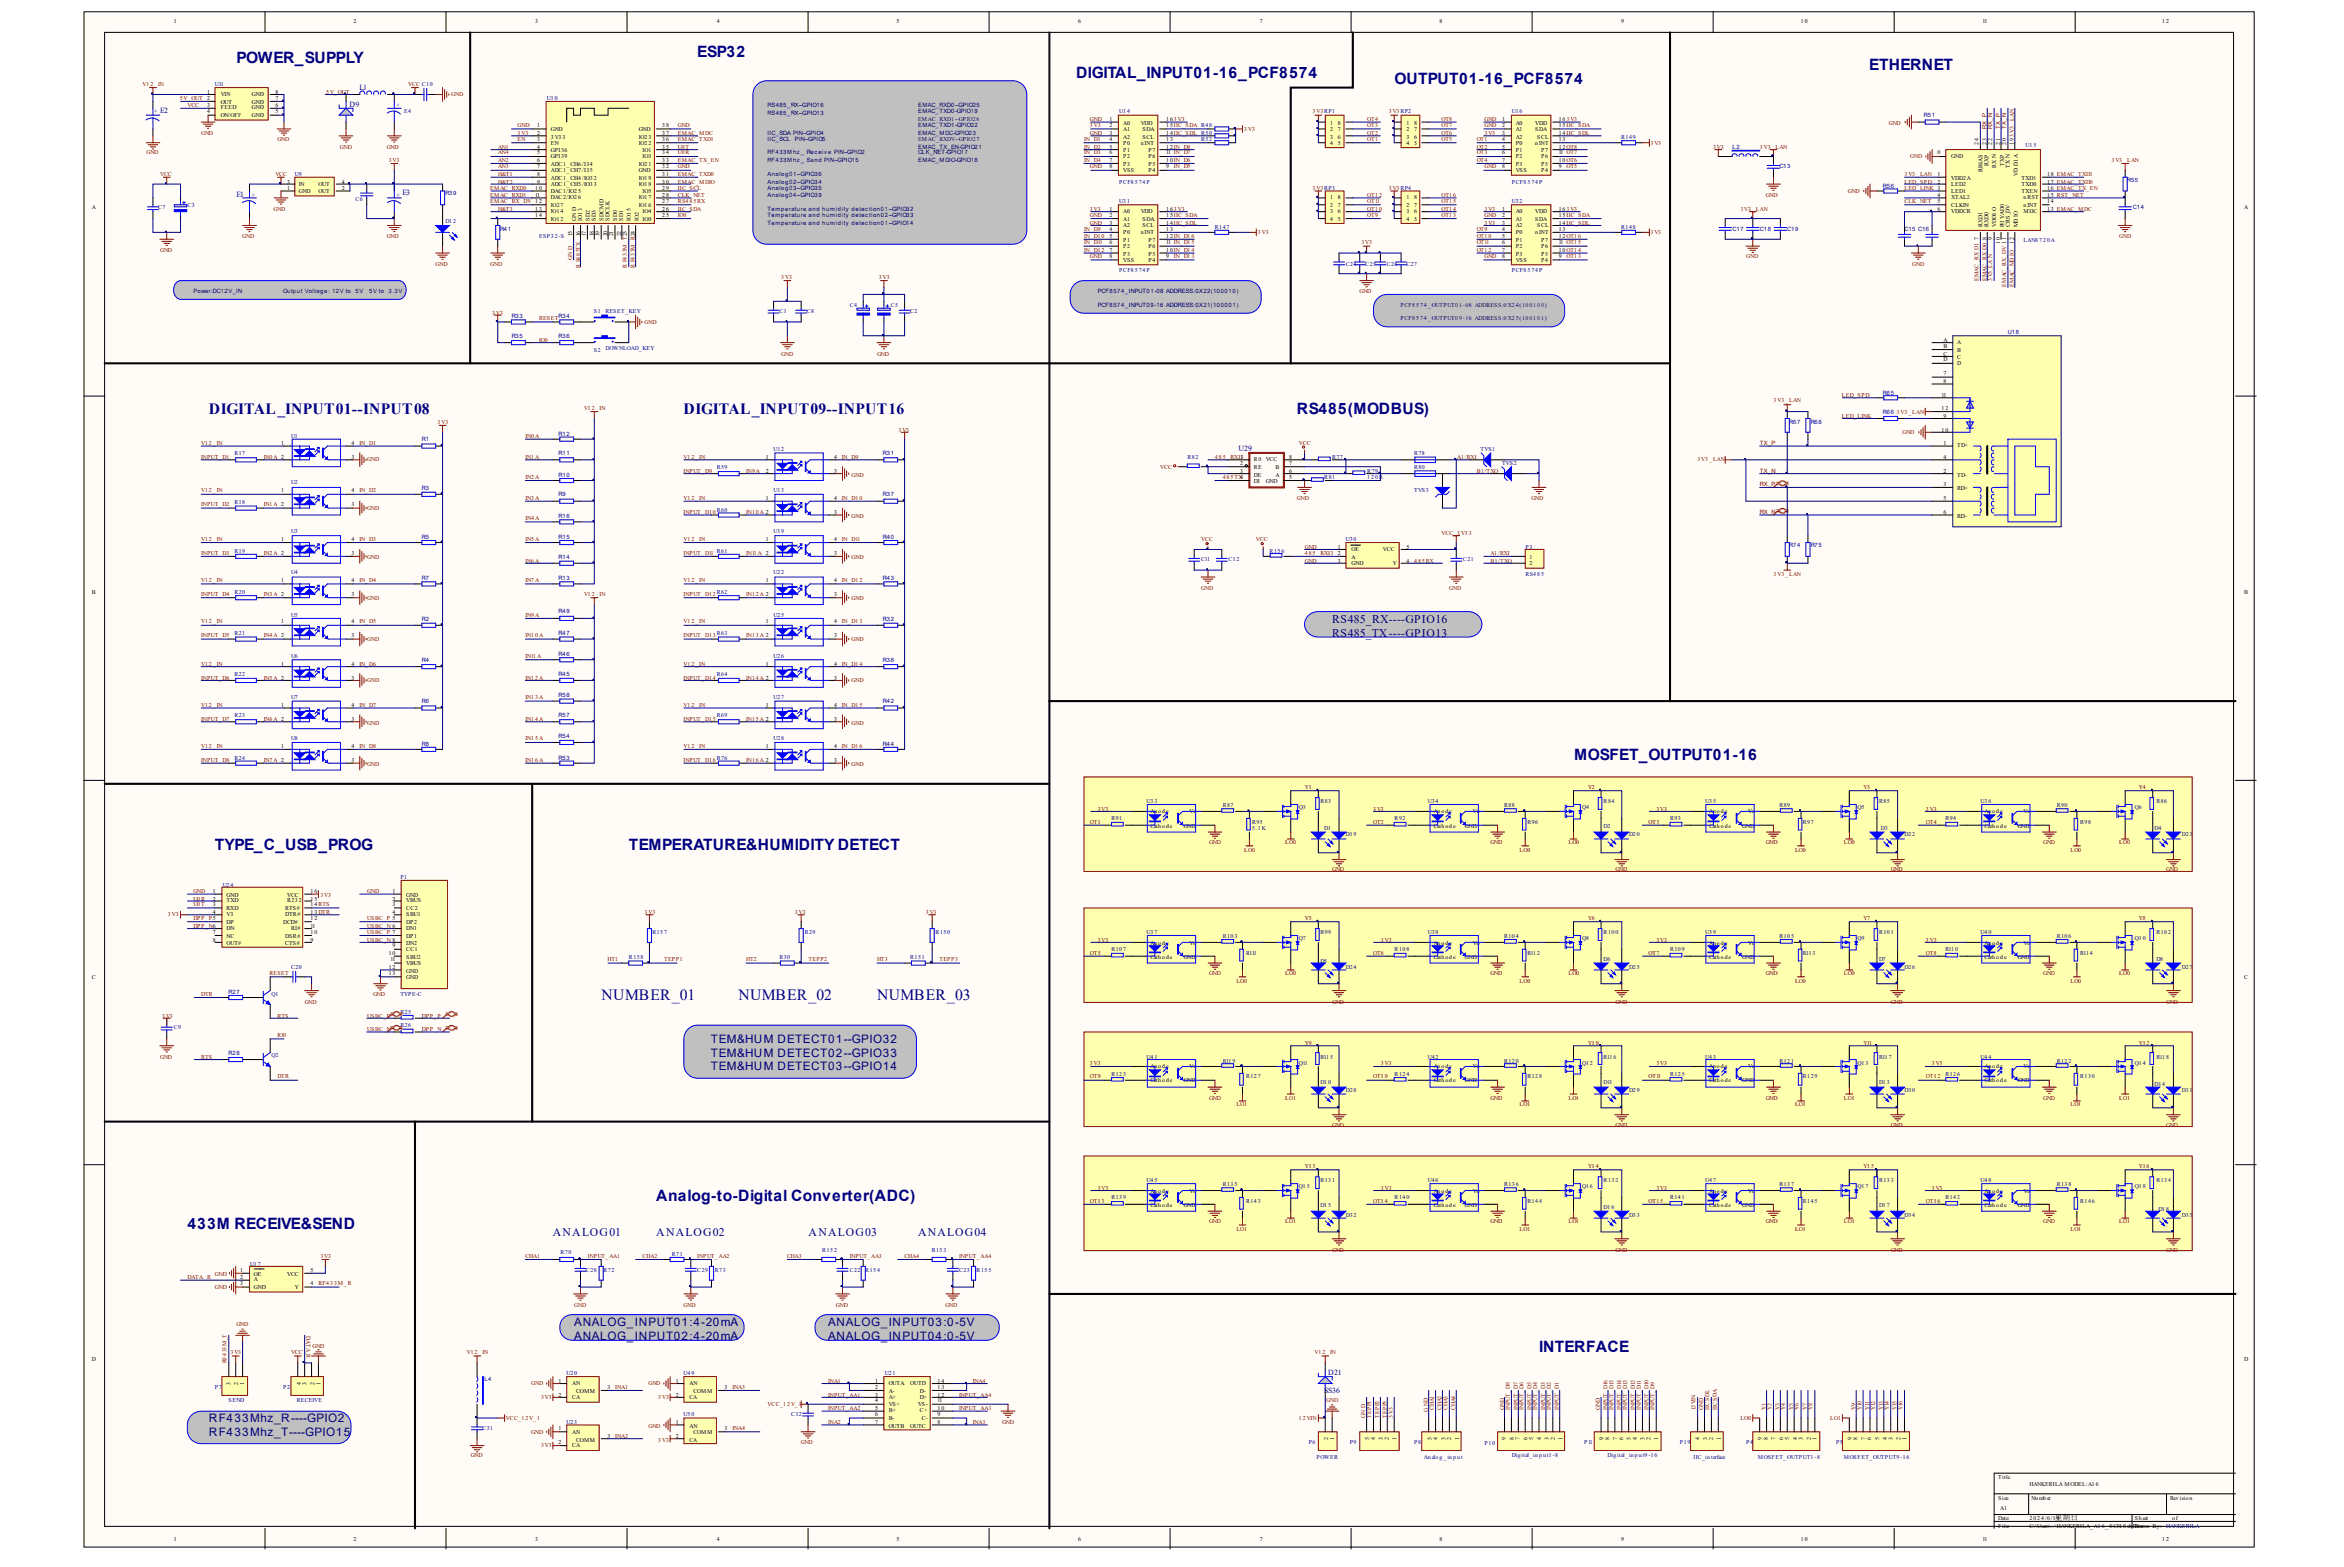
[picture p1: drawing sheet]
<svg xmlns="http://www.w3.org/2000/svg" width="150mm" height="100mm" viewBox="0 0 150 100" stroke-linecap="round" stroke-linejoin="round" font-family="sans-serif">
<defs><g id="words">
<g font-size="1" fill="#000080">
<text x="15.1" y="4">POWER_SUPPLY</text>
<text x="44.6" y="3.6">ESP32</text>
<text x="68.8" y="5">DIGITAL_INPUT01-16_PCF8574</text>
<text x="89.2" y="5.4">OUTPUT01-16_PCF8574</text>
<text x="119.6" y="4.5">ETHERNET</text>
<text x="13.4" y="26.5">DIGITAL_INPUT01--INPUT08</text>
<text x="43.7" y="26.5">DIGITAL_INPUT09--INPUT16</text>
<text x="83" y="26.5">RS485(MODBUS)</text>
<text x="100.7" y="48.6">MOSFET_OUTPUT01-16</text>
<text x="13.7" y="54.3">TYPE_C_USB_PROG</text>
<text x="40.2" y="54.3">TEMPERATURE&amp;HUMIDITY DETECT</text>
<text x="38.5" y="63.9">NUMBER_01</text>
<text x="47.2" y="63.9">NUMBER_02</text>
<text x="56.1" y="63.9">NUMBER_03</text>
<text x="42" y="76.8">Analog-to-Digital Converter(ADC)</text>
<text x="12" y="78.6">433M RECEIVE&amp;SEND</text>
<text x="98.5" y="86.4">INTERFACE</text>
</g>
<g font-size=".7" fill="#000080">
<text x="85.2" y="39.8">RS485_RX----GPIO16</text>
<text x="85.2" y="40.7">RS485_TX----GPIO13</text>
<text x="45.5" y="66.7">TEM&amp;HUM DETECT01--GPIO32</text>
<text x="45.5" y="67.6">TEM&amp;HUM DETECT02--GPIO33</text>
<text x="45.5" y="68.4">TEM&amp;HUM DETECT03--GPIO14</text>
<text x="35.4" y="79.1">ANALOG01</text>
<text x="42" y="79.1">ANALOG02</text>
<text x="51.7" y="79.1">ANALOG03</text>
<text x="58.7" y="79.1">ANALOG04</text>
<text x="36.7" y="84.8">ANALOG_INPUT01:4-20mA</text>
<text x="36.7" y="85.7">ANALOG_INPUT02:4-20mA</text>
<text x="53" y="84.8">ANALOG_INPUT03:0-5V</text>
<text x="53" y="85.7">ANALOG_INPUT04:0-5V</text>
<text x="13.4" y="90.9">RF433Mhz_R----GPIO2</text>
<text x="13.4" y="91.8">RF433Mhz_T----GPIO15</text>
</g>
<g font-size=".5" fill="#000080">
<text x="23" y="5.7">L1</text>
<text x="10.2" y="7.2">E2</text>
<text x="22.4" y="6.9">D9</text>
<text x="15.1" y="12.6">E1</text>
<text x="25.7" y="12.5">E3</text>
<text x="79.2" y="28.9">U29</text>
<text x="84.7" y="89">SS36</text>
<text x="85" y="87.9">D21</text>
</g>
<text font-size=".5" x="131.4" y="97.2">星期日</text>
<g font-size=".4" fill="#800000">
<text x="9.1" y="5.5">V12_IN</text>
<text x="20.9" y="6">5V_OUT</text>
<text x="26.1" y="5.5">VCC C10</text>
<text x="9.4" y="9.9">GND</text>
<text x="10.2" y="11.2">VCC</text>
<text x="11.5" y="6.4">5V_OUT</text>
<text x="12" y="6.9">VCC</text>
<text x="12.9" y="8.6">GND</text>
<text x="17.6" y="11.2">VCC</text>
<text x="17.7" y="9">GND</text>
<text x="21.7" y="9.5">GND</text>
<text x="24.7" y="9.5">GND</text>
<text x="24.9" y="10.4">3V3</text>
<text x="28.9" y="6.1">GND</text>
<text x="31.9" y="9.5">AN1</text>
<text x="31.9" y="9.9">AN4</text>
<text x="31.9" y="10.4">AN2</text>
<text x="31.9" y="10.7">AN3</text>
<text x="31.9" y="11.2">H&amp;T1</text>
<text x="31.9" y="11.7">H&amp;T2</text>
<text x="33.1" y="9">EN</text>
<text x="33.1" y="8.6">3V3</text>
<text x="33.1" y="8.1">GND</text>
<text x="43.4" y="10.7">GND</text>
<text x="43.4" y="8.1">GND</text>
<text x="43.4" y="8.6">EMAC_MDC</text>
<text x="43.4" y="11.7">EMAC_MDIO</text>
<text x="43.4" y="11.2">EMAC_TXD0</text>
<text x="43.4" y="9">EMAC_TXD1</text>
<text x="43.4" y="10.4">EMAC_TX_EN</text>
<text x="43.4" y="9.5">U0T</text>
<text x="43.4" y="9.9">U0R</text>
<text x="69.3" y="9">IN_D1</text>
<text x="69.3" y="9.5">IN_D2</text>
<text x="69.3" y="9.9">IN_D3</text>
<text x="69.3" y="10.4">IN_D4</text>
<text x="69.7" y="8.6">GND</text>
<text x="69.7" y="7.7">GND</text>
<text x="69.7" y="8.1">3V3</text>
<text x="69.7" y="10.7">GND</text>
<text x="75.1" y="10.7">IN_D5</text>
<text x="79.6" y="8.4">3V3</text>
<text x="84" y="7.2">3V3RP1</text>
<text x="87.5" y="8.1">OT3</text>
<text x="87.5" y="8.6">OT2</text>
<text x="87.5" y="9">OT1</text>
<text x="87.5" y="7.7">OT4</text>
<text x="88.8" y="7.2">3V3RP2</text>
<text x="92.2" y="9">OT5</text>
<text x="92.2" y="8.6">OT6</text>
<text x="92.2" y="8.1">OT7</text>
<text x="92.2" y="7.7">OT8</text>
<text x="94.5" y="9">OT1</text>
<text x="94.5" y="10.4">OT4</text>
<text x="94.5" y="9.5">OT2</text>
<text x="94.5" y="9.9">OT3</text>
<text x="95" y="8.1">GND</text>
<text x="95" y="8.6">3V3</text>
<text x="95" y="10.7">GND</text>
<text x="100.2" y="10.7">OT5</text>
<text x="105.6" y="9.2">3V3</text>
<text x="109.6" y="9.5">3V3</text>
<text x="112.6" y="9.5">3V3_LAN</text>
<text x="120.8" y="8">GND</text>
<text x="121.8" y="11.7">LED_SPD</text>
<text x="121.8" y="11.2">3V3_LAN</text>
<text x="122.2" y="10.1">GND</text>
<text x="127.1" y="8.2" transform="rotate(-90 127.1 8.2)">RX_P</text>
<text x="127.4" y="8.2" transform="rotate(-90 127.4 8.2)">RX_N</text>
<text x="127.9" y="8.2" transform="rotate(-90 127.9 8.2)">TX_P</text>
<text x="128.3" y="8.2" transform="rotate(-90 128.3 8.2)">TX_N</text>
<text x="135.1" y="10.4">3V3_LAN</text>
<text x="10.2" y="16.1">GND</text>
<text x="15.5" y="15.2">GND</text>
<text x="17.5" y="13.5">GND</text>
<text x="24.7" y="15.2">GND</text>
<text x="27.9" y="17">GND</text>
<text x="31.4" y="17">GND</text>
<text x="31.4" y="13">EMAC_RX_DV 12</text>
<text x="31.4" y="12.1">EMAC_RXD0</text>
<text x="31.4" y="12.6">EMAC_RXD1</text>
<text x="31.9" y="13.5">H&amp;T3</text>
<text x="36.6" y="16.6" transform="rotate(-90 36.6 16.6)">GN D</text>
<text x="37.1" y="17.1" transform="rotate(-90 37.1 17.1)">R S485TX</text>
<text x="40.1" y="17.1" transform="rotate(-90 40.1 17.1)">R F433M_T23</text>
<text x="40.6" y="17.1" transform="rotate(-90 40.6 17.1)">R F433M_R24</text>
<text x="43.4" y="13.9">IO0</text>
<text x="43.4" y="12.6">CLK_NET</text>
<text x="43.4" y="13.5">IIC_SDA</text>
<text x="43.4" y="12.1">IIC_SCL</text>
<text x="43.4" y="13">RS485RX</text>
<text x="50" y="17.9">3V3</text>
<text x="56.2" y="17.9">3V3</text>
<text x="69.3" y="14.7">IN_D9</text>
<text x="69.3" y="15.2">IN_D10</text>
<text x="69.3" y="15.6">IN_D11</text>
<text x="69.3" y="16.1">IN_D12</text>
<text x="69.7" y="14.4">GND</text>
<text x="69.7" y="16.5">GND</text>
<text x="69.7" y="13.5">3V3</text>
<text x="69.7" y="13.9">GND</text>
<text x="75.1" y="16.5">IN_D13</text>
<text x="80.5" y="15">3V3</text>
<text x="84" y="12.1">3V3RP3</text>
<text x="87.1" y="15.6">3V3</text>
<text x="87.5" y="13">OT11</text>
<text x="87.5" y="13.5">OT10</text>
<text x="87.5" y="13.9">OT9</text>
<text x="87.5" y="12.6">OT12</text>
<text x="88.8" y="12.1">3V3RP4</text>
<text x="92.2" y="13.9">OT13</text>
<text x="92.2" y="13.5">OT14</text>
<text x="92.2" y="13">OT15</text>
<text x="92.2" y="12.6">OT16</text>
<text x="94.5" y="14.7">OT9</text>
<text x="94.5" y="16.1">OT12</text>
<text x="94.5" y="15.2">OT10</text>
<text x="94.5" y="15.6">OT11</text>
<text x="95" y="13.9">GND</text>
<text x="95" y="14.4">3V3</text>
<text x="95" y="16.5">GND</text>
<text x="95" y="13.5">3V3</text>
<text x="100.2" y="16.5">OT13</text>
<text x="105.6" y="15">3V3</text>
<text x="111.3" y="13.5">3V3_LAN</text>
<text x="111.7" y="16.5">GND</text>
<text x="112.9" y="12.6">GND</text>
<text x="118.2" y="12.4">GND</text>
<text x="121.8" y="12.1">LED_LINK 3</text>
<text x="121.8" y="13">CLK_NET</text>
<text x="122.3" y="17">GND</text>
<text x="126.6" y="18" transform="rotate(-90 126.6 18)">EMAC _RX D1</text>
<text x="127.1" y="18" transform="rotate(-90 127.1 18)">EMAC _RX D0</text>
<text x="127.4" y="18" transform="rotate(-90 127.4 18)">3V3_LA N</text>
<text x="135.6" y="15.2">GND</text>
<text x="31.5" y="20.1">3V3</text>
<text x="34.5" y="21.9">IO0</text>
<text x="34.5" y="20.5">RESET</text>
<text x="41.2" y="20.7">GND</text>
<text x="50" y="22.7">GND</text>
<text x="56.1" y="22.7">GND</text>
<text x="87" y="18.7">GND</text>
<text x="128.3" y="18.4" transform="rotate(-90 128.3 18.4)">EMAC_RX_DV 11</text>
<text x="128.8" y="18.4" transform="rotate(-90 128.8 18.4)">EMAC_MD IO</text>
<text x="12.9" y="29.4">INPUT_D1</text>
<text x="12.9" y="28.5">V12_IN</text>
<text x="16.9" y="29.4">IN0A 2</text>
<text x="23" y="28.5">IN_D1</text>
<text x="23.5" y="29.5">GND</text>
<text x="28" y="27.1">3V3</text>
<text x="33.6" y="28">IN0A</text>
<text x="33.6" y="29.4">IN1A</text>
<text x="37.4" y="26.2">V12_IN</text>
<text x="43.7" y="29.4">V12_IN</text>
<text x="53.8" y="29.4">IN_D9</text>
<text x="57.5" y="27.6">3V3</text>
<text x="74.2" y="30">VCC</text>
<text x="77.7" y="29.4">485_RXI3</text>
<text x="83.1" y="28.5">VCC</text>
<text x="93.2" y="29.4">A1/RXI</text>
<text x="108.6" y="29.5">3V3_LAN</text>
<text x="112.6" y="28.5">TX_P</text>
<text x="113.4" y="25.7">3V3_LAN</text>
<text x="117.8" y="26.7">LED_LINK</text>
<text x="117.8" y="25.4">LED_SPD</text>
<text x="121.3" y="26.5">3V3_LAN</text>
<text x="121.7" y="27.7">GND</text>
<text x="12.9" y="32.3">INPUT_D2</text>
<text x="12.9" y="31.5">V12_IN</text>
<text x="12.9" y="35.5">INPUT_D3</text>
<text x="12.9" y="34.6">V12_IN</text>
<text x="16.9" y="32.3">IN1A 2</text>
<text x="16.9" y="35.5">IN2A 2</text>
<text x="23" y="31.5">IN_D2</text>
<text x="23" y="34.6">IN_D3</text>
<text x="23.5" y="32.6">GND</text>
<text x="23.5" y="35.7">GND</text>
<text x="33.6" y="32">IN3A</text>
<text x="33.6" y="30.6">IN2A</text>
<text x="33.6" y="33.2">IN4A</text>
<text x="33.6" y="36">IN6A</text>
<text x="33.6" y="34.6">IN5A</text>
<text x="43.7" y="30.2">INPUT_D9</text>
<text x="43.7" y="32.8">INPUT_D10</text>
<text x="43.7" y="32">V12_IN</text>
<text x="43.7" y="35.5">INPUT_D11</text>
<text x="43.7" y="34.6">V12_IN</text>
<text x="47.7" y="30.2">IN9A</text>
<text x="47.7" y="32.8">IN10A 2</text>
<text x="47.7" y="35.5">IN11A 2</text>
<text x="53.8" y="32">IN_D10</text>
<text x="53.8" y="34.6">IN_D11</text>
<text x="54.5" y="30.5">GND</text>
<text x="54.5" y="33.1">GND</text>
<text x="54.5" y="35.7">GND</text>
<text x="76.8" y="34.6">VCC</text>
<text x="78.2" y="30.6">485TX4</text>
<text x="80.3" y="34.6">VCC</text>
<text x="83" y="32">GND</text>
<text x="83.5" y="35.1">GND</text>
<text x="83.5" y="36">GND</text>
<text x="83.5" y="35.5">485_RXI3</text>
<text x="90.5" y="36">485RX</text>
<text x="92.2" y="34.2">VCC_3V33</text>
<text x="94.5" y="30.2">B1/TXO</text>
<text x="95.3" y="35.5">A1/RXI</text>
<text x="95.3" y="36">B1/TXO</text>
<text x="98" y="32">GND</text>
<text x="112.6" y="30.2">TX_N</text>
<text x="112.6" y="32.8">RX_N</text>
<text x="112.6" y="31.1">RX_P</text>
<text x="12.9" y="38.1">INPUT_D4</text>
<text x="12.9" y="37.2">V12_IN</text>
<text x="12.9" y="40.7">INPUT_D5</text>
<text x="12.9" y="39.8">V12_IN</text>
<text x="16.9" y="38.1">IN3A 2</text>
<text x="16.9" y="40.7">IN4A 2</text>
<text x="23" y="37.2">IN_D4</text>
<text x="23" y="39.8">IN_D5</text>
<text x="23.5" y="38.3">GND</text>
<text x="23.5" y="41">GND</text>
<text x="33.6" y="37.2">IN7A</text>
<text x="33.6" y="39.5">IN9A</text>
<text x="33.6" y="40.7">IN10A</text>
<text x="37.4" y="38.1">V12_IN</text>
<text x="43.7" y="38.1">INPUT_D12</text>
<text x="43.7" y="37.2">V12_IN</text>
<text x="43.7" y="40.7">INPUT_D13</text>
<text x="43.7" y="39.8">V12_IN</text>
<text x="47.7" y="38.1">IN12A 2</text>
<text x="47.7" y="40.7">IN13A 2</text>
<text x="53.8" y="37.2">IN_D12</text>
<text x="53.8" y="39.8">IN_D13</text>
<text x="54.5" y="38.3">GND</text>
<text x="54.5" y="41">GND</text>
<text x="76.8" y="37.7">GND</text>
<text x="92.7" y="37.7">GND</text>
<text x="113.4" y="36.8">3V3_LAN</text>
<text x="12.9" y="43.5">INPUT_D6</text>
<text x="12.9" y="42.6">V12_IN</text>
<text x="12.9" y="46.1">INPUT_D7</text>
<text x="12.9" y="45.2">V12_IN</text>
<text x="12.9" y="47.8">V12_IN</text>
<text x="16.9" y="43.5">IN5A 2</text>
<text x="16.9" y="46.1">IN6A 2</text>
<text x="23" y="42.6">IN_D6</text>
<text x="23" y="45.2">IN_D7</text>
<text x="23" y="47.8">IN_D8</text>
<text x="23.5" y="43.6">GND</text>
<text x="23.5" y="46.3">GND</text>
<text x="33.6" y="43.5">IN12A</text>
<text x="33.6" y="42.1">IN11A</text>
<text x="33.6" y="44.7">IN13A</text>
<text x="33.6" y="47.3">IN15A</text>
<text x="33.6" y="46.1">IN14A</text>
<text x="43.7" y="43.5">INPUT_D14</text>
<text x="43.7" y="42.6">V12_IN</text>
<text x="43.7" y="46.1">INPUT_D15</text>
<text x="43.7" y="45.2">V12_IN</text>
<text x="43.7" y="47.8">V12_IN</text>
<text x="47.7" y="43.5">IN14A 2</text>
<text x="47.7" y="46.1">IN15A 2</text>
<text x="53.8" y="42.6">IN_D14</text>
<text x="53.8" y="45.2">IN_D15</text>
<text x="53.8" y="47.8">IN_D16</text>
<text x="54.5" y="43.6">GND</text>
<text x="54.5" y="46.3">GND</text>
<text x="12.9" y="48.7">INPUT_D8</text>
<text x="16.9" y="48.7">IN7A 2</text>
<text x="23.5" y="49">GND</text>
<text x="33.6" y="48.7">IN16A</text>
<text x="43.7" y="48.7">INPUT_D16</text>
<text x="47.7" y="48.7">IN16A 2</text>
<text x="54.5" y="49">GND</text>
<text x="69.7" y="52.7">OT1</text>
<text x="70.2" y="51.8">3V3</text>
<text x="77.3" y="54">GND</text>
<text x="82.2" y="54">LO0</text>
<text x="83.5" y="50.5">Y1</text>
<text x="87.8" y="52.7">OT2</text>
<text x="87.8" y="51.8">3V3</text>
<text x="95.3" y="54">GND</text>
<text x="100.3" y="54">LO0</text>
<text x="101.6" y="50.5">Y2</text>
<text x="105.4" y="52.7">OT3</text>
<text x="105.9" y="51.8">3V3</text>
<text x="112.9" y="54">GND</text>
<text x="117.9" y="54">LO0</text>
<text x="119.2" y="50.5">Y3</text>
<text x="123.2" y="52.7">OT4</text>
<text x="123.2" y="51.8">3V3</text>
<text x="130.7" y="54">GND</text>
<text x="135.6" y="54">LO0</text>
<text x="136.8" y="50.5">Y4</text>
<text x="10.7" y="58.6">3V3</text>
<text x="12.4" y="57.6">U0R</text>
<text x="12.4" y="58">U0T</text>
<text x="12.4" y="57.1">GND</text>
<text x="12.4" y="59.3">DPP_N6</text>
<text x="12.4" y="58.8">DPP_P5</text>
<text x="20.5" y="57.3">3V3</text>
<text x="23.5" y="57.1">GND</text>
<text x="23.5" y="59.3">USBC_N 6</text>
<text x="23.5" y="58.8">USBC_P 5</text>
<text x="23.5" y="59.7">USBC_P 7</text>
<text x="41.2" y="58.4">3V3</text>
<text x="50.8" y="58.4">3V3</text>
<text x="59.2" y="58.4">3V3</text>
<text x="79.6" y="54.5">LO0</text>
<text x="83.5" y="58.8">Y5</text>
<text x="85.2" y="55.7">GND</text>
<text x="97.2" y="54.5">LO0</text>
<text x="101.6" y="58.8">Y6</text>
<text x="103.3" y="55.7">GND</text>
<text x="114.8" y="54.5">LO0</text>
<text x="119.2" y="58.8">Y7</text>
<text x="120.9" y="55.7">GND</text>
<text x="132.4" y="54.5">LO0</text>
<text x="136.8" y="58.8">Y8</text>
<text x="138.6" y="55.7">GND</text>
<text x="10.4" y="65.1">3V3</text>
<text x="12.9" y="63.7">DTR</text>
<text x="17.2" y="62.3">RESET</text>
<text x="17.7" y="65.1">RTS</text>
<text x="19.5" y="64.2">GND</text>
<text x="23.5" y="60.2">USBC_N 8</text>
<text x="23.5" y="65.1">USBC_P</text>
<text x="23.5" y="65.9">USBC_N</text>
<text x="23.9" y="63.7">GND</text>
<text x="27" y="65.9">DPP_N</text>
<text x="27" y="65.1">DPP_P</text>
<text x="38.9" y="61.4">HT1</text>
<text x="42.5" y="61.4">TEPP1</text>
<text x="47.7" y="61.4">HT2</text>
<text x="51.7" y="61.4">TEPP2</text>
<text x="56.1" y="61.4">HT3</text>
<text x="60.1" y="61.4">TEPP3</text>
<text x="69.7" y="61.1">OT5</text>
<text x="70.2" y="60.2">3V3</text>
<text x="77.3" y="62.3">GND</text>
<text x="79.1" y="62.8">LO0</text>
<text x="82.2" y="62.3">LO0</text>
<text x="85.2" y="64.2">GND</text>
<text x="87.8" y="61.1">OT6</text>
<text x="88.3" y="60.2">3V3</text>
<text x="95.3" y="62.3">GND</text>
<text x="97.2" y="62.8">LO0</text>
<text x="100.3" y="62.3">LO0</text>
<text x="103.3" y="64.2">GND</text>
<text x="105.4" y="61.1">OT7</text>
<text x="105.9" y="60.2">3V3</text>
<text x="112.9" y="62.3">GND</text>
<text x="114.8" y="62.8">LO0</text>
<text x="117.9" y="62.3">LO0</text>
<text x="120.9" y="64.2">GND</text>
<text x="123.2" y="61.1">OT8</text>
<text x="123.2" y="60.2">3V3</text>
<text x="130.7" y="62.3">GND</text>
<text x="132.4" y="62.8">LO0</text>
<text x="135.6" y="62.3">LO0</text>
<text x="138.6" y="64.2">GND</text>
<text x="10.2" y="67.7">GND</text>
<text x="12.9" y="67.7">RTS</text>
<text x="17.7" y="66.3">IO0</text>
<text x="17.7" y="68.9">DTR</text>
<text x="69.7" y="68.9">OT9</text>
<text x="69.7" y="68.1">3V3</text>
<text x="77.3" y="70.3">GND</text>
<text x="79.1" y="70.7">LO1</text>
<text x="82.2" y="70.3">LO1</text>
<text x="83.5" y="66.8">Y9</text>
<text x="87.8" y="68.9">OT10</text>
<text x="88.3" y="68.1">3V3</text>
<text x="95.3" y="70.3">GND</text>
<text x="97.2" y="70.7">LO1</text>
<text x="100.3" y="70.3">LO1</text>
<text x="101.6" y="66.8">Y10</text>
<text x="105.4" y="68.9">OT11</text>
<text x="105.9" y="68.1">3V3</text>
<text x="112.9" y="70.3">GND</text>
<text x="114.8" y="70.7">LO1</text>
<text x="117.9" y="70.3">LO1</text>
<text x="119.2" y="66.8">Y11</text>
<text x="123.2" y="68.9">OT12</text>
<text x="123.6" y="68.1">3V3</text>
<text x="130.7" y="70.3">GND</text>
<text x="132.4" y="70.7">LO1</text>
<text x="135.6" y="70.3">LO1</text>
<text x="136.8" y="66.8">Y12</text>
<text x="69.7" y="76.9">OT13</text>
<text x="70.2" y="76.1">3V3</text>
<text x="83.5" y="74.7">Y13</text>
<text x="85.2" y="72.1">GND</text>
<text x="87.8" y="76.9">OT14</text>
<text x="88.3" y="76.1">3V3</text>
<text x="101.6" y="74.7">Y14</text>
<text x="103.3" y="72.1">GND</text>
<text x="105.4" y="76.9">OT15</text>
<text x="105.9" y="76.1">3V3</text>
<text x="119.2" y="74.7">Y15</text>
<text x="120.9" y="72.1">GND</text>
<text x="123.2" y="76.9">OT16</text>
<text x="123.6" y="76.1">3V3</text>
<text x="136.8" y="74.7">Y16</text>
<text x="138.6" y="72.1">GND</text>
<text x="12" y="81.8">DATA_R</text>
<text x="13.7" y="81.6">GND</text>
<text x="13.7" y="82.4">GND</text>
<text x="20.4" y="82.2">RF433M_R</text>
<text x="20.5" y="80.4">3V3</text>
<text x="33.6" y="80.4">CHA1</text>
<text x="36.7" y="83.6">GND</text>
<text x="37.6" y="80.4">INPUT_AA1</text>
<text x="41.1" y="80.4">CHA2</text>
<text x="43.7" y="83.6">GND</text>
<text x="44.6" y="80.4">INPUT_AA2</text>
<text x="50.3" y="80.4">CHA3</text>
<text x="53.5" y="83.6">GND</text>
<text x="54.3" y="80.4">INPUT_AA3</text>
<text x="57.8" y="80.4">CHA4</text>
<text x="60.5" y="83.6">GND</text>
<text x="61.3" y="80.4">INPUT_AA4</text>
<text x="77.3" y="78.2">GND</text>
<text x="79.1" y="78.7">LO1</text>
<text x="82.2" y="78.2">LO1</text>
<text x="85.2" y="80.1">GND</text>
<text x="95.3" y="78.2">GND</text>
<text x="97.2" y="78.7">LO1</text>
<text x="100.3" y="78.2">LO1</text>
<text x="103.3" y="80.1">GND</text>
<text x="112.9" y="78.2">GND</text>
<text x="114.8" y="78.7">LO1</text>
<text x="117.9" y="78.2">LO1</text>
<text x="120.9" y="80.1">GND</text>
<text x="130.7" y="78.2">GND</text>
<text x="132.4" y="78.7">LO1</text>
<text x="135.6" y="78.2">LO1</text>
<text x="138.6" y="80.1">GND</text>
<text x="14.5" y="87.2" transform="rotate(-90 14.5 87.2)">RF433M_T</text>
<text x="14.7" y="86.5">3V3</text>
<text x="15.1" y="84.8">GND</text>
<text x="18.6" y="86.5">VCC</text>
<text x="19.6" y="85.4" transform="rotate(90 19.6 85.4)">DATA_R</text>
<text x="20" y="86.2">GND</text>
<text x="29.9" y="86.5">V12_IN</text>
<text x="34" y="88.5">GND</text>
<text x="34.6" y="89.4">3V3</text>
<text x="39.4" y="88.8">INA1</text>
<text x="41.5" y="88.5">GND</text>
<text x="42.1" y="89.4">3V3</text>
<text x="46.9" y="88.8">INA3</text>
<text x="49.1" y="89.9">VCC_12V_1</text>
<text x="53" y="88.4">INA1</text>
<text x="53" y="89.3">INPUT_AA1</text>
<text x="61.3" y="89.3">INPUT_AA4</text>
<text x="62.2" y="88.4">INA4</text>
<text x="84.1" y="86.5">V12_IN</text>
<text x="84.8" y="89.7">GND</text>
<text x="30.1" y="93.2">GND</text>
<text x="32.4" y="90.8">VCC_12V_1</text>
<text x="34" y="91.7">GND</text>
<text x="34.6" y="92.5">3V3</text>
<text x="39.4" y="91.9">INA2</text>
<text x="41.5" y="91.3">GND</text>
<text x="42.1" y="92.2">3V3</text>
<text x="46.9" y="91.4">INA4</text>
<text x="51.2" y="92.3">GND</text>
<text x="53" y="91">INA2</text>
<text x="53" y="90.2">INPUT_AA2</text>
<text x="61.3" y="90.2">INPUT_AA3</text>
<text x="62.2" y="91">INA3</text>
<text x="64.1" y="91">GND</text>
<text x="83.1" y="90.8">12VIN</text>
<text x="87.3" y="90.7" transform="rotate(-90 87.3 90.7)">GN D</text>
<text x="87.7" y="90.7" transform="rotate(-90 87.7 90.7)">TEPP1</text>
<text x="88.2" y="90.7" transform="rotate(-90 88.2 90.7)">TEPP2</text>
<text x="88.7" y="90.7" transform="rotate(-90 88.7 90.7)">TEPP3</text>
<text x="89.1" y="90.7" transform="rotate(-90 89.1 90.7)">3V3</text>
<text x="91.3" y="90.3" transform="rotate(-90 91.3 90.3)">G ND</text>
<text x="91.7" y="90.2" transform="rotate(-90 91.7 90.2)">CHA1</text>
<text x="92.2" y="90.2" transform="rotate(-90 92.2 90.2)">CHA2</text>
<text x="92.6" y="90.2" transform="rotate(-90 92.6 90.2)">CHA3</text>
<text x="93.1" y="90.2" transform="rotate(-90 93.1 90.2)">CHA4</text>
<text x="96.2" y="90.2" transform="rotate(-90 96.2 90.2)">GND</text>
<text x="96.6" y="90.2" transform="rotate(-90 96.6 90.2)">INPUT_D8</text>
<text x="97.1" y="90.2" transform="rotate(-90 97.1 90.2)">INPUT_D7</text>
<text x="97.5" y="90.2" transform="rotate(-90 97.5 90.2)">INPUT_D6</text>
<text x="98" y="90.2" transform="rotate(-90 98 90.2)">INPUT_D5</text>
<text x="98.3" y="90.2" transform="rotate(-90 98.3 90.2)">INPUT_D4</text>
<text x="98.8" y="90.2" transform="rotate(-90 98.8 90.2)">INPUT_D3</text>
<text x="99.2" y="90.2" transform="rotate(-90 99.2 90.2)">INPUT_D2</text>
<text x="99.7" y="90.2" transform="rotate(-90 99.7 90.2)">INPUT_D1</text>
<text x="102.3" y="90.2" transform="rotate(-90 102.3 90.2)">GND</text>
<text x="102.8" y="90.2" transform="rotate(-90 102.8 90.2)">INPUT_D16</text>
<text x="103.2" y="90.2" transform="rotate(-90 103.2 90.2)">INPUT_D15</text>
<text x="103.7" y="90.2" transform="rotate(-90 103.7 90.2)">INPUT_D14</text>
<text x="104.1" y="90.2" transform="rotate(-90 104.1 90.2)">INPUT_D13</text>
<text x="104.6" y="90.2" transform="rotate(-90 104.6 90.2)">INPUT_D12</text>
<text x="104.9" y="90.2" transform="rotate(-90 104.9 90.2)">INPUT_D11</text>
<text x="105.4" y="90.2" transform="rotate(-90 105.4 90.2)">INPUT_D10</text>
<text x="105.8" y="90.2" transform="rotate(-90 105.8 90.2)">INPUT_D9</text>
<text x="108.4" y="90.2" transform="rotate(-90 108.4 90.2)">12VIN</text>
<text x="108.9" y="90.2" transform="rotate(-90 108.9 90.2)">GND</text>
<text x="109.3" y="90.2" transform="rotate(-90 109.3 90.2)">IIC_SDL</text>
<text x="109.8" y="90.2" transform="rotate(-90 109.8 90.2)">IIC_SDA</text>
<text x="111.3" y="90.8">LO0</text>
<text x="112.9" y="90.2" transform="rotate(-90 112.9 90.2)">Y1</text>
<text x="113.3" y="90.2" transform="rotate(-90 113.3 90.2)">Y2</text>
<text x="113.8" y="90.2" transform="rotate(-90 113.8 90.2)">Y3</text>
<text x="114.2" y="90.2" transform="rotate(-90 114.2 90.2)">Y4</text>
<text x="114.7" y="90.2" transform="rotate(-90 114.7 90.2)">Y5</text>
<text x="115.1" y="90.2" transform="rotate(-90 115.1 90.2)">Y6</text>
<text x="115.6" y="90.2" transform="rotate(-90 115.6 90.2)">Y7</text>
<text x="115.9" y="90.2" transform="rotate(-90 115.9 90.2)">Y8</text>
<text x="117.1" y="90.8">LO1</text>
<text x="118.7" y="90.2" transform="rotate(-90 118.7 90.2)">Y9</text>
<text x="119.1" y="90.2" transform="rotate(-90 119.1 90.2)">Y10</text>
<text x="119.6" y="90.2" transform="rotate(-90 119.6 90.2)">Y11</text>
<text x="119.9" y="90.2" transform="rotate(-90 119.9 90.2)">Y12</text>
<text x="120.4" y="90.2" transform="rotate(-90 120.4 90.2)">Y13</text>
<text x="120.8" y="90.2" transform="rotate(-90 120.8 90.2)">Y14</text>
<text x="121.3" y="90.2" transform="rotate(-90 121.3 90.2)">Y15</text>
<text x="121.7" y="90.2" transform="rotate(-90 121.7 90.2)">Y16</text>
</g>
<g font-size=".4">
<text x="11.1" y="1.5">1</text>
<text x="13.2" y="6">1</text>
<text x="17.6" y="6">8</text>
<text x="22.6" y="1.5">2</text>
<text x="34.2" y="1.5">3</text>
<text x="45.9" y="1.5">4</text>
<text x="57.3" y="1.5">5</text>
<text x="69" y="1.5">6</text>
<text x="80.6" y="1.5">7</text>
<text x="92.1" y="1.5">8</text>
<text x="103.7" y="1.5">9</text>
<text x="115.2" y="1.5">10</text>
<text x="126.8" y="1.5">11</text>
<text x="138.3" y="1.5">12</text>
<text x="13.2" y="6.4">2</text>
<text x="13.2" y="6.9">3</text>
<text x="13.2" y="7.2">4</text>
<text x="14.1" y="6.1">VIN</text>
<text x="14.1" y="6.6">OUT</text>
<text x="14.1" y="7">FEED</text>
<text x="14.1" y="7.5">ON/OFF</text>
<text x="16.1" y="7.5">GND</text>
<text x="16.1" y="7">GND</text>
<text x="16.1" y="6.1">GND</text>
<text x="17.6" y="7.2">5</text>
<text x="17.6" y="6.9">6</text>
<text x="17.6" y="6.4">7</text>
<text x="18.4" y="11.7">3</text>
<text x="19.1" y="11.9">IN</text>
<text x="20.4" y="11.9">OUT</text>
<text x="21.9" y="11.7">4</text>
<text x="34.4" y="8.1">1</text>
<text x="34.4" y="8.6">2</text>
<text x="34.4" y="9">3</text>
<text x="34.4" y="9.5">4</text>
<text x="34.4" y="9.9">5</text>
<text x="34.4" y="10.4">6</text>
<text x="34.4" y="10.7">7</text>
<text x="34.4" y="11.7">9</text>
<text x="34.4" y="11.2">8</text>
<text x="35.2" y="8.4">GND</text>
<text x="35.2" y="8.9">3V33</text>
<text x="35.2" y="9.2">EN</text>
<text x="35.2" y="9.7">GPI36</text>
<text x="35.2" y="10.1">GPI39</text>
<text x="35.2" y="10.6">ADC1_CH6/I34</text>
<text x="35.2" y="11">ADC1_CH7/I35</text>
<text x="35.2" y="11.9">ADC1_CH5/IO33</text>
<text x="35.2" y="11.5">ADC1_CH4/IO32</text>
<text x="40.9" y="8.4">GND</text>
<text x="40.9" y="8.9">IO23</text>
<text x="40.9" y="11.9">IO18</text>
<text x="40.9" y="11.5">IO19</text>
<text x="40.9" y="10.6">IO21</text>
<text x="40.9" y="11">GND</text>
<text x="40.9" y="9.2">IO22</text>
<text x="41.1" y="9.7">IO1</text>
<text x="41.1" y="10.1">IO3</text>
<text x="42.4" y="8.1">38</text>
<text x="42.4" y="8.6">37</text>
<text x="42.4" y="11.7">30</text>
<text x="42.4" y="11.2">31</text>
<text x="42.4" y="9.5">35</text>
<text x="42.4" y="9.9">34</text>
<text x="42.4" y="10.4">33</text>
<text x="42.4" y="10.7">32</text>
<text x="42.4" y="9">36</text>
<text x="71" y="7.7">1</text>
<text x="71" y="8.1">2</text>
<text x="71" y="8.6">3</text>
<text x="71" y="9">4</text>
<text x="71" y="9.5">5</text>
<text x="71" y="9.9">6</text>
<text x="71" y="10.4">7</text>
<text x="71" y="10.7">8</text>
<text x="71.8" y="8">A0</text>
<text x="71.8" y="8.4">A1</text>
<text x="71.8" y="8.9">A2</text>
<text x="71.8" y="9.2">P0</text>
<text x="71.8" y="9.7">P1</text>
<text x="71.8" y="10.1">P2</text>
<text x="71.8" y="10.6">P3</text>
<text x="71.8" y="11">VSS</text>
<text x="73" y="9.2">nINT</text>
<text x="73" y="8">VDD</text>
<text x="73.1" y="8.9">SCL</text>
<text x="73.1" y="8.4">SDA</text>
<text x="73.5" y="9.7">P7</text>
<text x="73.5" y="10.1">P6</text>
<text x="73.5" y="10.6">P5</text>
<text x="73.5" y="11">P4</text>
<text x="74.6" y="8.6">14IIC_SDL</text>
<text x="74.6" y="9">13</text>
<text x="74.6" y="9.5">12IN_D8</text>
<text x="74.6" y="9.9">11 IN_D7</text>
<text x="74.6" y="10.4">10IN_D6</text>
<text x="74.6" y="10.7">9</text>
<text x="74.6" y="8.1">15IIC_SDA R48</text>
<text x="74.6" y="7.7">163V3</text>
<text x="85.1" y="8">1</text>
<text x="85.1" y="8.4">2</text>
<text x="85.1" y="8.9">3</text>
<text x="85.1" y="9.2">4</text>
<text x="85.6" y="8">8</text>
<text x="85.6" y="8.4">7</text>
<text x="85.6" y="8.9">6</text>
<text x="85.6" y="9.2">5</text>
<text x="90" y="8">1</text>
<text x="90" y="8.4">2</text>
<text x="90" y="8.9">3</text>
<text x="90" y="9.2">4</text>
<text x="90.5" y="8">8</text>
<text x="90.5" y="8.4">7</text>
<text x="90.5" y="8.9">6</text>
<text x="90.5" y="9.2">5</text>
<text x="96.1" y="7.7">1</text>
<text x="96.1" y="8.1">2</text>
<text x="96.1" y="8.6">3</text>
<text x="96.1" y="9">4</text>
<text x="96.1" y="9.5">5</text>
<text x="96.1" y="9.9">6</text>
<text x="96.1" y="10.4">7</text>
<text x="96.1" y="10.7">8</text>
<text x="97" y="8">A0</text>
<text x="97" y="8.4">A1</text>
<text x="97" y="8.9">A2</text>
<text x="97" y="9.2">P0</text>
<text x="97" y="9.7">P1</text>
<text x="97" y="10.1">P2</text>
<text x="97" y="10.6">P3</text>
<text x="97" y="11">VSS</text>
<text x="98.2" y="9.2">nINT</text>
<text x="98.2" y="8.4">SDA</text>
<text x="98.2" y="8">VDD</text>
<text x="98.3" y="8.9">SCL</text>
<text x="98.6" y="9.7">P7</text>
<text x="98.6" y="10.1">P6</text>
<text x="98.6" y="10.6">P5</text>
<text x="98.6" y="11">P4</text>
<text x="99.7" y="8.6">14IIC_SDL</text>
<text x="99.7" y="9">13</text>
<text x="99.7" y="9.5">12OT8</text>
<text x="99.7" y="9.9">11 OT7</text>
<text x="99.7" y="10.4">10OT6</text>
<text x="99.7" y="10.7">9</text>
<text x="99.7" y="8.1">15IIC_SDA</text>
<text x="99.7" y="7.7">163V3</text>
<text x="123.9" y="11.2">1</text>
<text x="123.9" y="11.7">2</text>
<text x="123.9" y="9.9">0</text>
<text x="124.8" y="11.5">VDD2A</text>
<text x="124.8" y="11.9">LED2</text>
<text x="124.8" y="10.1">GND</text>
<text x="126.6" y="9.2" transform="rotate(-90 126.6 9.2)">24</text>
<text x="126.8" y="11" transform="rotate(-90 126.8 11)">RBIAS</text>
<text x="127.1" y="9.2" transform="rotate(-90 127.1 9.2)">23</text>
<text x="127.2" y="10.6" transform="rotate(-90 127.2 10.6)">RXP</text>
<text x="127.4" y="9.2" transform="rotate(-90 127.4 9.2)">22</text>
<text x="127.7" y="10.7" transform="rotate(-90 127.7 10.7)">RX N</text>
<text x="127.9" y="9.2" transform="rotate(-90 127.9 9.2)">21</text>
<text x="128.2" y="10.6" transform="rotate(-90 128.2 10.6)">TXP</text>
<text x="128.3" y="9.2" transform="rotate(-90 128.3 9.2)">20</text>
<text x="128.6" y="10.7" transform="rotate(-90 128.6 10.7)">TX N</text>
<text x="128.8" y="9.2" transform="rotate(-90 128.8 9.2)">193V3_LAN</text>
<text x="129.1" y="11.2" transform="rotate(-90 129.1 11.2)">VD D1A</text>
<text x="129.3" y="11.9">TXD0</text>
<text x="129.3" y="11.5">TXD1</text>
<text x="130.9" y="11.7">17 EMAC_TXD0</text>
<text x="130.9" y="11.2">18 EMAC_TXD1</text>
<text x="5.9" y="13.4">A</text>
<text x="18.4" y="12.1">1</text>
<text x="19.1" y="12.4">GND</text>
<text x="20.4" y="12.4">OUT</text>
<text x="21.9" y="12.1">2</text>
<text x="34.2" y="13.9">14</text>
<text x="34.2" y="13.5">13</text>
<text x="34.2" y="12.6">11</text>
<text x="34.2" y="12.1">10</text>
<text x="35.2" y="14.1">IO12</text>
<text x="35.2" y="13.6">IO14</text>
<text x="35.2" y="12.7">DAC2/IO26</text>
<text x="35.2" y="12.4">DAC1/IO25</text>
<text x="35.2" y="13.2">IO27</text>
<text x="36.6" y="15.1" transform="rotate(-90 36.6 15.1)">15</text>
<text x="36.9" y="14.1" transform="rotate(-90 36.9 14.1)">GN D</text>
<text x="37.1" y="15.1" transform="rotate(-90 37.1 15.1)">16</text>
<text x="37.2" y="14.1" transform="rotate(-90 37.2 14.1)">IO13</text>
<text x="37.5" y="15.1" transform="rotate(-90 37.5 15.1)">17</text>
<text x="37.7" y="14.1" transform="rotate(-90 37.7 14.1)">SD2</text>
<text x="38" y="15.1" transform="rotate(-90 38 15.1)">18</text>
<text x="38.1" y="14.1" transform="rotate(-90 38.1 14.1)">SD3</text>
<text x="38.4" y="15.1" transform="rotate(-90 38.4 15.1)">19</text>
<text x="38.6" y="14.1" transform="rotate(-90 38.6 14.1)">SDCMD</text>
<text x="38.9" y="15.1" transform="rotate(-90 38.9 15.1)">20</text>
<text x="39" y="14.1" transform="rotate(-90 39 14.1)">SDCLK</text>
<text x="39.2" y="15.1" transform="rotate(-90 39.2 15.1)">21</text>
<text x="39.5" y="14.1" transform="rotate(-90 39.5 14.1)">SD0</text>
<text x="39.7" y="15.1" transform="rotate(-90 39.7 15.1)">22</text>
<text x="39.9" y="14.1" transform="rotate(-90 39.9 14.1)">SD1</text>
<text x="40.4" y="14.1" transform="rotate(-90 40.4 14.1)">IO15</text>
<text x="40.9" y="14.1" transform="rotate(-90 40.9 14.1)">IO2</text>
<text x="40.9" y="13.2">IO16</text>
<text x="40.9" y="12.7">IO17</text>
<text x="41.1" y="14.1">IO0</text>
<text x="41.1" y="13.6">IO4</text>
<text x="41.1" y="12.4">IO5</text>
<text x="42.4" y="13.9">25</text>
<text x="42.4" y="13.5">26</text>
<text x="42.4" y="13">27</text>
<text x="42.4" y="12.6">28</text>
<text x="42.4" y="12.1">29</text>
<text x="71" y="13.5">1</text>
<text x="71" y="13.9">2</text>
<text x="71" y="14.4">3</text>
<text x="71" y="14.7">4</text>
<text x="71" y="15.2">5</text>
<text x="71" y="15.6">6</text>
<text x="71" y="16.1">7</text>
<text x="71" y="16.5">8</text>
<text x="71.8" y="13.6">A0</text>
<text x="71.8" y="14.1">A1</text>
<text x="71.8" y="14.5">A2</text>
<text x="71.8" y="15">P0</text>
<text x="71.8" y="15.5">P1</text>
<text x="71.8" y="15.9">P2</text>
<text x="71.8" y="16.4">P3</text>
<text x="71.8" y="16.7">VSS</text>
<text x="73" y="15">nINT</text>
<text x="73" y="13.6">VDD</text>
<text x="73.1" y="14.5">SCL</text>
<text x="73.1" y="14.1">SDA</text>
<text x="73.5" y="15.5">P7</text>
<text x="73.5" y="15.9">P6</text>
<text x="73.5" y="16.4">P5</text>
<text x="73.5" y="16.7">P4</text>
<text x="74.6" y="14.4">14IIC_SDL</text>
<text x="74.6" y="14.7">13</text>
<text x="74.6" y="15.2">12IN_D16</text>
<text x="74.6" y="15.6">11 IN_D15</text>
<text x="74.6" y="16.1">10IN_D14</text>
<text x="74.6" y="16.5">9</text>
<text x="74.6" y="13.9">15IIC_SDA</text>
<text x="74.6" y="13.5">163V3</text>
<text x="85.1" y="12.7">1</text>
<text x="85.1" y="13.2">2</text>
<text x="85.1" y="13.6">3</text>
<text x="85.1" y="14.1">4</text>
<text x="85.6" y="12.7">8</text>
<text x="85.6" y="13.2">7</text>
<text x="85.6" y="13.6">6</text>
<text x="85.6" y="14.1">5</text>
<text x="90" y="12.7">1</text>
<text x="90" y="13.2">2</text>
<text x="90" y="13.6">3</text>
<text x="90" y="14.1">4</text>
<text x="90.5" y="12.7">8</text>
<text x="90.5" y="13.2">7</text>
<text x="90.5" y="13.6">6</text>
<text x="90.5" y="14.1">5</text>
<text x="96.1" y="13.5">1</text>
<text x="96.1" y="13.9">2</text>
<text x="96.1" y="14.4">3</text>
<text x="96.1" y="14.7">4</text>
<text x="96.1" y="15.2">5</text>
<text x="96.1" y="15.6">6</text>
<text x="96.1" y="16.1">7</text>
<text x="96.1" y="16.5">8</text>
<text x="97" y="13.6">A0</text>
<text x="97" y="14.1">A1</text>
<text x="97" y="14.5">A2</text>
<text x="97" y="15">P0</text>
<text x="97" y="15.5">P1</text>
<text x="97" y="15.9">P2</text>
<text x="97" y="16.4">P3</text>
<text x="97" y="16.7">VSS</text>
<text x="98.2" y="15">nINT</text>
<text x="98.2" y="14.1">SDA</text>
<text x="98.2" y="13.6">VDD</text>
<text x="98.3" y="14.5">SCL</text>
<text x="98.6" y="15.5">P7</text>
<text x="98.6" y="15.9">P6</text>
<text x="98.6" y="16.4">P5</text>
<text x="98.6" y="16.7">P4</text>
<text x="99.7" y="14.4">14IIC_SDL</text>
<text x="99.7" y="14.7">13</text>
<text x="99.7" y="15.2">12OT16</text>
<text x="99.7" y="15.6">11 OT15</text>
<text x="99.7" y="16.1">10OT14</text>
<text x="99.7" y="16.5">9</text>
<text x="99.7" y="13.9">15IIC_SDA</text>
<text x="99.7" y="13.5">163V3</text>
<text x="123.9" y="12.6">4</text>
<text x="123.9" y="13">5</text>
<text x="123.9" y="13.5">6</text>
<text x="124.8" y="12.4">LED1</text>
<text x="124.8" y="12.7">XTAL2</text>
<text x="124.8" y="13.2">CLKIN</text>
<text x="124.8" y="13.6">VDDCR</text>
<text x="126.6" y="15.4" transform="rotate(-90 126.6 15.4)">7</text>
<text x="126.8" y="14.5" transform="rotate(-90 126.8 14.5)">RXD1</text>
<text x="127.1" y="15.4" transform="rotate(-90 127.1 15.4)">8</text>
<text x="127.2" y="14.5" transform="rotate(-90 127.2 14.5)">RXD0</text>
<text x="127.4" y="15.4" transform="rotate(-90 127.4 15.4)">9</text>
<text x="127.7" y="14.5" transform="rotate(-90 127.7 14.5)">VDDI O</text>
<text x="127.9" y="15.6" transform="rotate(-90 127.9 15.6)">10</text>
<text x="128.2" y="14.5" transform="rotate(-90 128.2 14.5)">PH YAD0</text>
<text x="128.6" y="14.5" transform="rotate(-90 128.6 14.5)">CRS_DV</text>
<text x="128.8" y="15.6" transform="rotate(-90 128.8 15.6)">12</text>
<text x="129.1" y="14.5" transform="rotate(-90 129.1 14.5)">MD IO</text>
<text x="129.3" y="12.4">TXEN</text>
<text x="129.4" y="13.6">MDC</text>
<text x="129.4" y="13.2">nINT</text>
<text x="129.4" y="12.7">nRST</text>
<text x="130.9" y="13.5">13 EMAC_MDC</text>
<text x="130.9" y="13">14</text>
<text x="130.9" y="12.6">15 RST_NET</text>
<text x="130.9" y="12.1">16 EMAC_TX_EN</text>
<text x="143.6" y="13.4">A</text>
<text x="124.3" y="24">7</text>
<text x="124.3" y="21.9">A</text>
<text x="124.3" y="22.2">B</text>
<text x="124.3" y="22.7">C</text>
<text x="124.3" y="23.1">D</text>
<text x="125.2" y="22">A</text>
<text x="125.2" y="22.5">B</text>
<text x="125.2" y="23">C</text>
<text x="125.2" y="23.4">D</text>
<text x="18" y="28.5">1</text>
<text x="22.5" y="28.5">4</text>
<text x="22.5" y="29.4">3</text>
<text x="49" y="29.4">1</text>
<text x="53.3" y="29.4">4</text>
<text x="79.3" y="29.4">1</text>
<text x="79.3" y="29.7">2</text>
<text x="80.2" y="29.5">R0</text>
<text x="80.2" y="30">RE</text>
<text x="81" y="29.5">VCC</text>
<text x="81.6" y="30">B</text>
<text x="82.5" y="29.7">7</text>
<text x="82.5" y="29.4">8</text>
<text x="124.2" y="27.6">10</text>
<text x="124.2" y="25.4">11</text>
<text x="124.2" y="26.2">12</text>
<text x="124.3" y="28.5">1</text>
<text x="124.3" y="29.4">4</text>
<text x="124.3" y="24.5">8</text>
<text x="124.3" y="26.7">9</text>
<text x="125.2" y="28.6">TD+</text>
<text x="18" y="31.5">1</text>
<text x="18" y="34.6">1</text>
<text x="22.5" y="31.5">4</text>
<text x="22.5" y="32.3">3</text>
<text x="22.5" y="34.6">4</text>
<text x="22.5" y="35.5">3</text>
<text x="49" y="30.2">2</text>
<text x="49" y="32">1</text>
<text x="49" y="34.6">1</text>
<text x="53.3" y="30.2">3</text>
<text x="53.3" y="32">4</text>
<text x="53.3" y="32.8">3</text>
<text x="53.3" y="34.6">4</text>
<text x="53.3" y="35.5">3</text>
<text x="79.3" y="30.2">3</text>
<text x="80.2" y="30.5">DE</text>
<text x="80.2" y="30.9">DI</text>
<text x="81" y="30.9">GND</text>
<text x="81.6" y="30.5">A</text>
<text x="82.5" y="30.6">5</text>
<text x="82.5" y="30.2">6</text>
<text x="85.6" y="35.1">1</text>
<text x="85.6" y="35.5">2</text>
<text x="85.6" y="36">3</text>
<text x="86.5" y="35.2">OE</text>
<text x="86.5" y="35.7">A</text>
<text x="88.5" y="35.2">VCC</text>
<text x="90" y="35.1">5</text>
<text x="90" y="36">4</text>
<text x="97.8" y="35.7">1</text>
<text x="124.3" y="30.2">2</text>
<text x="124.3" y="31.1">3</text>
<text x="124.3" y="32.8">6</text>
<text x="124.3" y="32">5</text>
<text x="125.2" y="30.5">TD-</text>
<text x="125.2" y="31.3">RD+</text>
<text x="125.2" y="33.1">RD-</text>
<text x="5.9" y="38">B</text>
<text x="18" y="37.2">1</text>
<text x="18" y="39.8">1</text>
<text x="22.5" y="37.2">4</text>
<text x="22.5" y="38.1">3</text>
<text x="22.5" y="39.8">4</text>
<text x="22.5" y="40.7">3</text>
<text x="49" y="37.2">1</text>
<text x="49" y="39.8">1</text>
<text x="53.3" y="37.2">4</text>
<text x="53.3" y="38.1">3</text>
<text x="53.3" y="39.8">4</text>
<text x="53.3" y="40.7">3</text>
<text x="86.5" y="36.1">GND</text>
<text x="89.1" y="36.1">Y</text>
<text x="97.8" y="36.1">2</text>
<text x="143.6" y="38">B</text>
<text x="18" y="42.6">1</text>
<text x="18" y="45.2">1</text>
<text x="18" y="47.8">1</text>
<text x="22.5" y="42.6">4</text>
<text x="22.5" y="43.5">3</text>
<text x="22.5" y="45.2">4</text>
<text x="22.5" y="46.1">3</text>
<text x="22.5" y="47.8">4</text>
<text x="49" y="42.6">1</text>
<text x="49" y="45.2">1</text>
<text x="49" y="47.8">1</text>
<text x="53.3" y="42.6">4</text>
<text x="53.3" y="43.5">3</text>
<text x="53.3" y="45.2">4</text>
<text x="53.3" y="46.1">3</text>
<text x="53.3" y="47.8">4</text>
<text x="22.5" y="48.7">3</text>
<text x="53.3" y="48.7">3</text>
<text x="73.6" y="52">Anode</text>
<text x="73.6" y="53">Cathode</text>
<text x="75.7" y="53">GND</text>
<text x="76.1" y="52">Vo</text>
<text x="91.7" y="52">Anode</text>
<text x="91.7" y="53">Cathode</text>
<text x="93.7" y="53">GND</text>
<text x="94.2" y="52">Vo</text>
<text x="109.3" y="52">Anode</text>
<text x="109.3" y="53">Cathode</text>
<text x="111.4" y="53">GND</text>
<text x="111.8" y="52">Vo</text>
<text x="126.9" y="52">Anode</text>
<text x="126.9" y="53">Cathode</text>
<text x="129.1" y="53">GND</text>
<text x="129.4" y="52">Vo</text>
<text x="13.6" y="57.1">1</text>
<text x="13.6" y="57.6">2</text>
<text x="13.6" y="58">3</text>
<text x="13.6" y="58.4">4</text>
<text x="13.6" y="59.7">7</text>
<text x="14.5" y="57.3">GND</text>
<text x="14.5" y="57.7">TXD</text>
<text x="14.5" y="58.2">RXD</text>
<text x="14.5" y="58.6">V3</text>
<text x="14.5" y="59.1">DP</text>
<text x="14.5" y="59.4">DN</text>
<text x="14.5" y="59.9">NC</text>
<text x="18.1" y="59.1">DCD#</text>
<text x="18.2" y="59.9">DSR#</text>
<text x="18.2" y="58.6">DTR#</text>
<text x="18.2" y="58.2">RTS#</text>
<text x="18.4" y="57.7">R232</text>
<text x="18.4" y="57.3">VCC</text>
<text x="18.6" y="59.4">RI#</text>
<text x="19.9" y="59.7">10</text>
<text x="19.9" y="59.3">11</text>
<text x="19.9" y="58.8">12</text>
<text x="19.9" y="58.4">13DTR</text>
<text x="19.9" y="58">14RTS</text>
<text x="19.9" y="57.6">15</text>
<text x="19.9" y="57.1">16</text>
<text x="25.1" y="57.1">1</text>
<text x="25.1" y="57.6">2</text>
<text x="25.1" y="58">3</text>
<text x="25.1" y="58.4">4</text>
<text x="26" y="57.3">GND</text>
<text x="26" y="57.7">VBUS</text>
<text x="26" y="58.2">CC2</text>
<text x="26" y="58.6">SBU1</text>
<text x="26" y="59.1">DP2</text>
<text x="26" y="59.4">DN1</text>
<text x="26" y="59.9">DP1</text>
<text x="5.9" y="62.6">C</text>
<text x="13.6" y="60.2">8</text>
<text x="14.5" y="60.4">OUT#</text>
<text x="18.2" y="60.4">CTS#</text>
<text x="19.9" y="60.2">9</text>
<text x="24.9" y="61.1">10</text>
<text x="24.9" y="61.9">12</text>
<text x="24.9" y="62.3">13</text>
<text x="25" y="61.4">11</text>
<text x="25.1" y="60.6">9</text>
<text x="26" y="60.4">DN2</text>
<text x="26" y="60.8">CC1</text>
<text x="26" y="61.3">SBU2</text>
<text x="26" y="61.7">VBUS</text>
<text x="26" y="62.2">GND</text>
<text x="73.6" y="60.4">Anode</text>
<text x="73.6" y="61.3">Cathode</text>
<text x="75.7" y="61.3">GND</text>
<text x="76.1" y="60.4">Vo</text>
<text x="91.7" y="60.4">Anode</text>
<text x="91.7" y="61.3">Cathode</text>
<text x="93.7" y="61.3">GND</text>
<text x="94.2" y="60.4">Vo</text>
<text x="109.3" y="60.4">Anode</text>
<text x="109.3" y="61.3">Cathode</text>
<text x="111.4" y="61.3">GND</text>
<text x="111.8" y="60.4">Vo</text>
<text x="126.9" y="60.4">Anode</text>
<text x="126.9" y="61.3">Cathode</text>
<text x="129.1" y="61.3">GND</text>
<text x="129.4" y="60.4">Vo</text>
<text x="143.6" y="62.6">C</text>
<text x="73.6" y="68.3">Anode</text>
<text x="73.6" y="69.2">Cathode</text>
<text x="75.7" y="69.2">GND</text>
<text x="76.1" y="68.3">Vo</text>
<text x="91.7" y="68.3">Anode</text>
<text x="91.7" y="69.2">Cathode</text>
<text x="93.7" y="69.2">GND</text>
<text x="94.2" y="68.3">Vo</text>
<text x="109.3" y="68.3">Anode</text>
<text x="109.3" y="69.2">Cathode</text>
<text x="111.4" y="69.2">GND</text>
<text x="111.8" y="68.3">Vo</text>
<text x="126.9" y="68.3">Anode</text>
<text x="126.9" y="69.2">Cathode</text>
<text x="129.1" y="69.2">GND</text>
<text x="129.4" y="68.3">Vo</text>
<text x="73.6" y="76.3">Anode</text>
<text x="73.6" y="77.2">Cathode</text>
<text x="75.7" y="77.2">GND</text>
<text x="76.1" y="76.3">Vo</text>
<text x="91.7" y="76.3">Anode</text>
<text x="91.7" y="77.2">Cathode</text>
<text x="93.7" y="77.2">GND</text>
<text x="94.2" y="76.3">Vo</text>
<text x="109.3" y="76.3">Anode</text>
<text x="109.3" y="77.2">Cathode</text>
<text x="111.4" y="77.2">GND</text>
<text x="111.8" y="76.3">Vo</text>
<text x="126.9" y="76.3">Anode</text>
<text x="126.9" y="77.2">Cathode</text>
<text x="129.1" y="77.2">GND</text>
<text x="129.4" y="76.3">Vo</text>
<text x="15.4" y="81.3">1</text>
<text x="15.4" y="81.8">2</text>
<text x="15.4" y="82.2">3</text>
<text x="16.2" y="81.6">OE</text>
<text x="16.2" y="81.9">A</text>
<text x="16.2" y="82.4">GND</text>
<text x="18.4" y="81.6">VCC</text>
<text x="18.9" y="82.4">Y</text>
<text x="19.9" y="81.3">5</text>
<text x="19.9" y="82.2">4</text>
<text x="5.9" y="87">D</text>
<text x="14.7" y="88.5" transform="rotate(-90 14.7 88.5)">3</text>
<text x="15.2" y="88.5" transform="rotate(-90 15.2 88.5)">2</text>
<text x="15.6" y="88.5" transform="rotate(-90 15.6 88.5)">1</text>
<text x="19.2" y="88.5" transform="rotate(-90 19.2 88.5)">4</text>
<text x="19.6" y="88.5" transform="rotate(-90 19.6 88.5)">3</text>
<text x="20.1" y="88.5" transform="rotate(-90 20.1 88.5)">2</text>
<text x="20.5" y="88.5" transform="rotate(-90 20.5 88.5)">1</text>
<text x="35.7" y="89.3">2</text>
<text x="35.7" y="88.4">1</text>
<text x="36.6" y="89.4">CA</text>
<text x="36.6" y="88.5">AN</text>
<text x="36.9" y="89">COMM</text>
<text x="38.9" y="88.8">3</text>
<text x="43.2" y="89.3">2</text>
<text x="43.2" y="88.4">1</text>
<text x="44.1" y="89.4">CA</text>
<text x="44.1" y="88.5">AN</text>
<text x="44.4" y="89">COMM</text>
<text x="46.4" y="88.8">3</text>
<text x="56" y="88.4">1</text>
<text x="56" y="88.8">2</text>
<text x="56" y="89.3">3</text>
<text x="56" y="89.7">4</text>
<text x="56.8" y="88.5">OUTA</text>
<text x="56.8" y="89">A-</text>
<text x="56.8" y="89.4">A+</text>
<text x="56.8" y="89.9">VS+</text>
<text x="58.2" y="88.5">OUTD</text>
<text x="58.7" y="89.9">VS-</text>
<text x="58.8" y="89.4">D+</text>
<text x="58.8" y="89">D-</text>
<text x="60" y="89.7">11</text>
<text x="60" y="89.3">12</text>
<text x="60" y="88.8">13</text>
<text x="60" y="88.4">14</text>
<text x="143.6" y="87">D</text>
<text x="35.7" y="92.3">2</text>
<text x="35.7" y="91.4">1</text>
<text x="36.6" y="92.5">CA</text>
<text x="36.6" y="91.7">AN</text>
<text x="36.9" y="92.2">COMM</text>
<text x="38.9" y="91.9">3</text>
<text x="43.2" y="91.9">2</text>
<text x="43.2" y="91">1</text>
<text x="44.1" y="92.2">CA</text>
<text x="44.1" y="91.3">AN</text>
<text x="44.4" y="91.7">COMM</text>
<text x="46.4" y="91.4">3</text>
<text x="56" y="90.2">5</text>
<text x="56" y="90.5">6</text>
<text x="56" y="91">7</text>
<text x="56.8" y="90.3">B+</text>
<text x="56.8" y="90.8">B-</text>
<text x="56.8" y="91.3">OUTB</text>
<text x="58.2" y="91.3">OUTC</text>
<text x="58.8" y="90.3">C+</text>
<text x="59" y="90.8">C-</text>
<text x="60" y="91">8</text>
<text x="60" y="90.5">9</text>
<text x="60" y="90.2">10</text>
<text x="85" y="92" transform="rotate(-90 85 92)">2</text>
<text x="85.3" y="92" transform="rotate(-90 85.3 92)">1</text>
<text x="87.6" y="92" transform="rotate(-90 87.6 92)">5</text>
<text x="88" y="92" transform="rotate(-90 88 92)">4</text>
<text x="88.5" y="92" transform="rotate(-90 88.5 92)">3</text>
<text x="88.8" y="92" transform="rotate(-90 88.8 92)">2</text>
<text x="89.3" y="92" transform="rotate(-90 89.3 92)">1</text>
<text x="91.6" y="92" transform="rotate(-90 91.6 92)">5</text>
<text x="92" y="92" transform="rotate(-90 92 92)">4</text>
<text x="92.5" y="92" transform="rotate(-90 92.5 92)">3</text>
<text x="92.8" y="92" transform="rotate(-90 92.8 92)">2</text>
<text x="93.3" y="92" transform="rotate(-90 93.3 92)">1</text>
<text x="96.3" y="92" transform="rotate(-90 96.3 92)">9</text>
<text x="96.8" y="92" transform="rotate(-90 96.8 92)">8</text>
<text x="97.2" y="92" transform="rotate(-90 97.2 92)">7</text>
<text x="97.7" y="92" transform="rotate(-90 97.7 92)">6</text>
<text x="98.1" y="92" transform="rotate(-90 98.1 92)">5</text>
<text x="98.6" y="92" transform="rotate(-90 98.6 92)">4</text>
<text x="99.1" y="92" transform="rotate(-90 99.1 92)">3</text>
<text x="99.5" y="92" transform="rotate(-90 99.5 92)">2</text>
<text x="100" y="92" transform="rotate(-90 100 92)">1</text>
<text x="102.6" y="92" transform="rotate(-90 102.6 92)">9</text>
<text x="102.9" y="92" transform="rotate(-90 102.9 92)">8</text>
<text x="103.4" y="92" transform="rotate(-90 103.4 92)">7</text>
<text x="103.8" y="92" transform="rotate(-90 103.8 92)">6</text>
<text x="104.3" y="92" transform="rotate(-90 104.3 92)">5</text>
<text x="104.7" y="92" transform="rotate(-90 104.7 92)">4</text>
<text x="105.2" y="92" transform="rotate(-90 105.2 92)">3</text>
<text x="105.6" y="92" transform="rotate(-90 105.6 92)">2</text>
<text x="106.1" y="92" transform="rotate(-90 106.1 92)">1</text>
<text x="108.7" y="92" transform="rotate(-90 108.7 92)">4</text>
<text x="109.2" y="92" transform="rotate(-90 109.2 92)">3</text>
<text x="109.6" y="92" transform="rotate(-90 109.6 92)">2</text>
<text x="110.1" y="92" transform="rotate(-90 110.1 92)">1</text>
<text x="112.7" y="92" transform="rotate(-90 112.7 92)">9</text>
<text x="113.1" y="92" transform="rotate(-90 113.1 92)">8</text>
<text x="113.6" y="92" transform="rotate(-90 113.6 92)">7</text>
<text x="114.1" y="92" transform="rotate(-90 114.1 92)">6</text>
<text x="114.4" y="92" transform="rotate(-90 114.4 92)">5</text>
<text x="114.9" y="92" transform="rotate(-90 114.9 92)">4</text>
<text x="115.3" y="92" transform="rotate(-90 115.3 92)">3</text>
<text x="115.8" y="92" transform="rotate(-90 115.8 92)">2</text>
<text x="116.2" y="92" transform="rotate(-90 116.2 92)">1</text>
<text x="118.4" y="92" transform="rotate(-90 118.4 92)">9</text>
<text x="118.8" y="92" transform="rotate(-90 118.8 92)">8</text>
<text x="119.3" y="92" transform="rotate(-90 119.3 92)">7</text>
<text x="119.7" y="92" transform="rotate(-90 119.7 92)">6</text>
<text x="120.2" y="92" transform="rotate(-90 120.2 92)">5</text>
<text x="120.7" y="92" transform="rotate(-90 120.7 92)">4</text>
<text x="121.1" y="92" transform="rotate(-90 121.1 92)">3</text>
<text x="121.6" y="92" transform="rotate(-90 121.6 92)">2</text>
<text x="121.9" y="92" transform="rotate(-90 121.9 92)">1</text>
<text x="127.8" y="94.5">Title</text>
<text x="127.8" y="95.9">Size</text>
<text x="129.8" y="95">HANKERILA MODEL:A16</text>
<text x="129.9" y="95.9">Number</text>
<text x="138.8" y="95.9">Revision</text>
<text x="11.1" y="98.5">1</text>
<text x="22.6" y="98.5">2</text>
<text x="34.2" y="98.5">3</text>
<text x="45.9" y="98.5">4</text>
<text x="57.3" y="98.5">5</text>
<text x="69" y="98.5">6</text>
<text x="80.6" y="98.5">7</text>
<text x="92.1" y="98.5">8</text>
<text x="103.7" y="98.5">9</text>
<text x="115.2" y="98.5">10</text>
<text x="126.8" y="98.5">11</text>
<text x="127.8" y="97.2">Date:</text>
<text x="127.8" y="97.7">File:</text>
<text x="127.9" y="96.5">A1</text>
<text x="129.8" y="97.2">2024/6/16</text>
<text x="129.8" y="97.7">C:\Users\..\HANKERILA_A16_SCH.SchDDoracwn By:</text>
<text x="136.6" y="97.2">Sheet</text>
<text x="138.3" y="98.5">12</text>
<text x="138.9" y="97.2">of</text>
</g>
<g font-size=".4" fill="#000080">
<text x="13.7" y="5.5">U11</text>
<text x="9.9" y="7.2">+</text>
<text x="18.9" y="11.2">U9</text>
<text x="25.4" y="6.9">+</text>
<text x="25.9" y="7.2">E4</text>
<text x="35" y="6.4">U10</text>
<text x="49.1" y="6.9">RS485_RX--GPIO16</text>
<text x="49.1" y="7.4">RS485_RX--GPIO13</text>
<text x="49.1" y="8.6">IIC_SDA PIN--GPIO4</text>
<text x="49.1" y="9">IIC_SCL</text>
<text x="49.1" y="11.2">Analog01--GPIO36</text>
<text x="49.1" y="11.7">Analog02--GPIO34</text>
<text x="49.1" y="9.9">RF433Mhz_ Receive PIN--GPIO2</text>
<text x="49.1" y="10.4">RF433Mhz_ Send PIN--GPIO15</text>
<text x="50.8" y="9">PIN--GPIO5</text>
<text x="58.7" y="6.9">EMAC_RXD0--GPIO25</text>
<text x="58.7" y="7.7">EMAC_RXD1--GPIO26</text>
<text x="58.7" y="9">EMAC_RXDV--GPIO27</text>
<text x="58.7" y="8.6">EMAC_MDC-GPIO23</text>
<text x="58.7" y="8.1">EMAC_TXD1-GPIO22</text>
<text x="58.7" y="9.5">EMAC_TX_EN-GPIO21</text>
<text x="58.7" y="7.2">EMAC_TXD0-GPIO19</text>
<text x="58.7" y="10.4">EMAC_MDIO-GPIO18</text>
<text x="58.7" y="9.9">CLK_NET-GPIO17</text>
<text x="71.6" y="7.2">U14</text>
<text x="71.6" y="11.7">PCF8574P</text>
<text x="76.8" y="8.6">R50</text>
<text x="76.8" y="9">R52</text>
<text x="96.7" y="7.2">U16</text>
<text x="96.7" y="11.7">PCF8574P</text>
<text x="103.7" y="8.9">R149</text>
<text x="110.8" y="9.5">L2</text>
<text x="113.8" y="10.7">C13</text>
<text x="120.4" y="12">R56</text>
<text x="123.1" y="7.5">R51</text>
<text x="129.6" y="9.4">U15</text>
<text x="136.1" y="11.6">R55</text>
<text x="10.1" y="13.4">C7</text>
<text x="12" y="13.2">C3</text>
<text x="16.1" y="12.6">+</text>
<text x="22.7" y="12.9">C6</text>
<text x="25.4" y="12.6">+</text>
<text x="28.5" y="12.5">R39</text>
<text x="28.5" y="14.2">D12</text>
<text x="32" y="14.7">R41</text>
<text x="34.5" y="15.2">ESP32-S</text>
<text x="49.1" y="12.1">Analog03--GPIO35</text>
<text x="49.1" y="12.6">Analog04--GPIO39</text>
<text x="49.1" y="13.5">Temperature and humidity detection01--GPIO32</text>
<text x="49.1" y="13.9">Temperature and humidity detection02--GPIO33</text>
<text x="49.1" y="14.4">Temperature and humidity detection01--GPIO14</text>
<text x="71.6" y="13">U31</text>
<text x="71.6" y="17.4">PCF8574P</text>
<text x="77.7" y="14.6">R147</text>
<text x="86.1" y="17">C24</text>
<text x="87.3" y="17">C25</text>
<text x="88.7" y="17">C26</text>
<text x="90" y="17">C27</text>
<text x="96.7" y="13">U32</text>
<text x="96.7" y="17.4">PCF8574P</text>
<text x="103.7" y="14.6">R148</text>
<text x="110.8" y="14.7">C17</text>
<text x="112.6" y="14.7">C18</text>
<text x="114.3" y="14.7">C19</text>
<text x="121.8" y="14.7">C15 C16</text>
<text x="129.4" y="15.5">LAN8720A</text>
<text x="136.4" y="13.4">C14</text>
<text x="12.4" y="18.7">Power:DC12V_IN</text>
<text x="18.1" y="18.7">Output Voltage: 12V to</text>
<text x="22.7" y="18.7">5V</text>
<text x="23.6" y="18.7">5V to</text>
<text x="24.9" y="18.7">3.3V</text>
<text x="32.7" y="20.4">R33</text>
<text x="32.7" y="21.6">R35</text>
<text x="35.7" y="20.4">R34</text>
<text x="35.7" y="21.6">R36</text>
<text x="38" y="20">S1</text>
<text x="38" y="22.5">S2</text>
<text x="38.7" y="20">RESET_KEY</text>
<text x="38.7" y="22.4">DOWNLOAD_KEY</text>
<text x="49.9" y="20">C1</text>
<text x="51.6" y="20">C8</text>
<text x="54.3" y="19.6">C4</text>
<text x="57" y="19.6">C5</text>
<text x="58.2" y="20">C2</text>
<text x="70.2" y="18.7">PCF8574_INPUT01-08 ADDRESS:0X22(100010)</text>
<text x="70.2" y="19.6">PCF8574_INPUT09-16 ADDRESS:0X21(100001)</text>
<text x="89.6" y="19.6">PCF8574_OUTPUT01-08 ADDRESS:0X24(100100)</text>
<text x="89.6" y="20.5">PCF8574_OUTPUT09-16 ADDRESS:0X25(100101)</text>
<text x="128.4" y="21.4">U18</text>
<text x="15" y="29.1">R17</text>
<text x="18.6" y="28">U1</text>
<text x="27" y="28.2">R1</text>
<text x="35.7" y="29.1">R11</text>
<text x="35.7" y="27.9">R12</text>
<text x="45.9" y="30">R59</text>
<text x="49.5" y="28.9">U12</text>
<text x="56.5" y="29.1">R31</text>
<text x="76" y="29.4">R82</text>
<text x="85.2" y="29.4">R77</text>
<text x="90.5" y="30">R80</text>
<text x="90.5" y="29.1">R78</text>
<text x="94.7" y="28.9">TVS1</text>
<text x="96.1" y="29.7">TVS2</text>
<text x="114.4" y="27.1">R67</text>
<text x="115.8" y="27.1">R68</text>
<text x="120.4" y="25.2">R65</text>
<text x="120.4" y="26.5">R66</text>
<text x="15" y="32.2">R18</text>
<text x="15" y="35.3">R19</text>
<text x="18.6" y="31">U2</text>
<text x="18.6" y="34.1">U3</text>
<text x="27" y="31.3">R3</text>
<text x="27" y="34.5">R5</text>
<text x="35.7" y="31.7">R9</text>
<text x="35.7" y="30.5">R10</text>
<text x="35.7" y="35.7">R14</text>
<text x="35.7" y="34.5">R15</text>
<text x="35.7" y="33.1">R16</text>
<text x="45.9" y="32.7">R60</text>
<text x="45.9" y="35.3">R61</text>
<text x="49.5" y="31.5">U13</text>
<text x="49.5" y="34.1">U19</text>
<text x="56.5" y="31.7">R37</text>
<text x="56.5" y="34.5">R40</text>
<text x="76.8" y="35.8">C11</text>
<text x="78.6" y="35.8">C12</text>
<text x="81.2" y="35.3">R156</text>
<text x="84.7" y="30.6">R81</text>
<text x="86.1" y="34.6">U30</text>
<text x="87.5" y="30.2">R79</text>
<text x="87.5" y="30.6">120R</text>
<text x="90.5" y="31.5">TVS3</text>
<text x="93.6" y="35.8">C21</text>
<text x="97.6" y="35.1">P3</text>
<text x="114.4" y="35">R74</text>
<text x="115.8" y="35">R75</text>
<text x="15" y="38">R20</text>
<text x="15" y="40.6">R21</text>
<text x="18.6" y="36.7">U4</text>
<text x="18.6" y="39.5">U5</text>
<text x="27" y="37.1">R7</text>
<text x="27" y="39.7">R2</text>
<text x="35.7" y="37.1">R13</text>
<text x="35.7" y="42">R46</text>
<text x="35.7" y="40.6">R47</text>
<text x="35.7" y="39.2">R49</text>
<text x="45.9" y="38">R62</text>
<text x="45.9" y="40.6">R63</text>
<text x="49.5" y="36.7">U22</text>
<text x="49.5" y="39.5">U25</text>
<text x="56.5" y="37.1">R43</text>
<text x="56.5" y="39.7">R32</text>
<text x="97.6" y="36.8">RS485</text>
<text x="15" y="43.2">R22</text>
<text x="15" y="45.8">R23</text>
<text x="18.6" y="42.1">U6</text>
<text x="18.6" y="44.7">U7</text>
<text x="18.6" y="47.3">U8</text>
<text x="27" y="42.3">R4</text>
<text x="27" y="45">R6</text>
<text x="27" y="47.7">R8</text>
<text x="35.7" y="43.2">R45</text>
<text x="35.7" y="47.2">R54</text>
<text x="35.7" y="45.8">R57</text>
<text x="35.7" y="44.6">R58</text>
<text x="45.9" y="43.2">R64</text>
<text x="45.9" y="45.8">R69</text>
<text x="49.5" y="42.1">U26</text>
<text x="49.5" y="44.7">U27</text>
<text x="49.5" y="47.3">U28</text>
<text x="56.5" y="42.3">R38</text>
<text x="56.5" y="45">R42</text>
<text x="56.5" y="47.7">R44</text>
<text x="15" y="48.6">R24</text>
<text x="35.7" y="48.6">R53</text>
<text x="45.9" y="48.6">R76</text>
<text x="71.1" y="52.5">R91</text>
<text x="73.3" y="51.3">U33</text>
<text x="78.2" y="51.6">R87</text>
<text x="80.1" y="52.7">R95</text>
<text x="80.1" y="53.1">5.1K</text>
<text x="83.1" y="51.7">Q3</text>
<text x="84.5" y="51.3">R83</text>
<text x="84.7" y="53.1">D1</text>
<text x="86.1" y="53.5">D19</text>
<text x="89.2" y="52.5">R92</text>
<text x="91.3" y="51.3">U34</text>
<text x="96.2" y="51.6">R88</text>
<text x="97.7" y="52.7">R96</text>
<text x="101.2" y="51.7">Q4</text>
<text x="102.6" y="51.3">R84</text>
<text x="102.6" y="53">D2</text>
<text x="104.2" y="53.5">D20</text>
<text x="106.8" y="52.5">R93</text>
<text x="109.1" y="51.3">U35</text>
<text x="113.8" y="51.6">R89</text>
<text x="115.3" y="52.7">R97</text>
<text x="118.8" y="51.7">Q5</text>
<text x="120.2" y="51.3">R85</text>
<text x="120.3" y="53.1">D3</text>
<text x="121.8" y="53.5">D22</text>
<text x="124.4" y="52.5">R94</text>
<text x="126.7" y="51.3">U36</text>
<text x="131.6" y="51.6">R90</text>
<text x="133.1" y="52.7">R98</text>
<text x="136.6" y="51.7">Q6</text>
<text x="137.8" y="53.1">D4</text>
<text x="137.9" y="51.3">R86</text>
<text x="139.6" y="53.5">D23</text>
<text x="14.2" y="56.7">U24</text>
<text x="25.6" y="56.2">P1</text>
<text x="41.7" y="59.7">R157</text>
<text x="51.5" y="59.7">R29</text>
<text x="59.8" y="59.7">R150</text>
<text x="73.3" y="59.7">U37</text>
<text x="78.2" y="59.9">R103</text>
<text x="84.5" y="59.7">R99</text>
<text x="91.3" y="59.7">U38</text>
<text x="96.2" y="59.9">R104</text>
<text x="102.6" y="59.7">R100</text>
<text x="109.1" y="59.7">U39</text>
<text x="113.8" y="59.9">R105</text>
<text x="120.2" y="59.7">R101</text>
<text x="126.7" y="59.7">U40</text>
<text x="131.6" y="59.9">R106</text>
<text x="137.9" y="59.7">R102</text>
<text x="11.1" y="65.8">C9</text>
<text x="14.6" y="63.6">R27</text>
<text x="17.4" y="63.7">Q1</text>
<text x="18.6" y="61.9">C20</text>
<text x="25.6" y="64.8">R25</text>
<text x="25.6" y="65.7">R26</text>
<text x="25.6" y="63.7">TYPE-C</text>
<text x="40.2" y="61.3">R158</text>
<text x="49.9" y="61.3">R30</text>
<text x="58.2" y="61.3">R151</text>
<text x="71.1" y="60.8">R107</text>
<text x="79.7" y="61.1">R111</text>
<text x="83.1" y="60.1">Q7</text>
<text x="84.5" y="61.6">D5</text>
<text x="86.1" y="61.9">D24</text>
<text x="89.2" y="60.8">R108</text>
<text x="97.7" y="61.1">R112</text>
<text x="101.2" y="60.1">Q8</text>
<text x="102.6" y="61.4">D6</text>
<text x="104.2" y="61.9">D25</text>
<text x="106.8" y="60.8">R109</text>
<text x="115.3" y="61.1">R113</text>
<text x="118.8" y="60.1">Q9</text>
<text x="120.2" y="61.4">D7</text>
<text x="121.8" y="61.9">D26</text>
<text x="124.4" y="60.8">R110</text>
<text x="133.1" y="61.1">R114</text>
<text x="136.6" y="60.1">Q10</text>
<text x="137.9" y="61.4">D8</text>
<text x="139.6" y="61.9">D27</text>
<text x="14.6" y="67.4">R28</text>
<text x="17.4" y="67.6">Q2</text>
<text x="71.1" y="68.8">R123</text>
<text x="73.3" y="67.7">U41</text>
<text x="78.2" y="67.9">R119</text>
<text x="79.7" y="68.9">R127</text>
<text x="83.1" y="68.1">Q11</text>
<text x="84.5" y="67.7">R115</text>
<text x="84.5" y="69.3">D10</text>
<text x="86.1" y="69.8">D28</text>
<text x="89.2" y="68.8">R124</text>
<text x="91.3" y="67.7">U42</text>
<text x="96.2" y="67.9">R120</text>
<text x="97.7" y="68.9">R128</text>
<text x="101.2" y="68.1">Q12</text>
<text x="102.6" y="67.7">R116</text>
<text x="102.6" y="69.3">D11</text>
<text x="104.2" y="69.8">D29</text>
<text x="106.8" y="68.8">R125</text>
<text x="109.1" y="67.7">U43</text>
<text x="113.8" y="67.9">R121</text>
<text x="115.3" y="68.9">R129</text>
<text x="118.8" y="68.1">Q13</text>
<text x="120.2" y="67.7">R117</text>
<text x="120.2" y="69.3">D13</text>
<text x="121.8" y="69.8">D30</text>
<text x="124.4" y="68.8">R126</text>
<text x="126.7" y="67.7">U44</text>
<text x="131.6" y="67.9">R122</text>
<text x="133.1" y="68.9">R130</text>
<text x="136.6" y="68.1">Q14</text>
<text x="137.8" y="69.4">D14</text>
<text x="137.9" y="67.7">R118</text>
<text x="139.6" y="69.8">D31</text>
<text x="71.1" y="76.7">R139</text>
<text x="73.3" y="75.6">U45</text>
<text x="78.2" y="75.8">R135</text>
<text x="79.7" y="76.9">R143</text>
<text x="83.1" y="75.9">Q15</text>
<text x="84.5" y="75.6">R131</text>
<text x="84.5" y="77.2">D15</text>
<text x="86.1" y="77.8">D32</text>
<text x="89.2" y="76.7">R140</text>
<text x="91.3" y="75.6">U46</text>
<text x="96.2" y="75.8">R136</text>
<text x="97.7" y="76.9">R144</text>
<text x="101.2" y="75.9">Q16</text>
<text x="102.6" y="75.6">R132</text>
<text x="102.6" y="77.3">D16</text>
<text x="104.2" y="77.8">D33</text>
<text x="106.8" y="76.7">R141</text>
<text x="109.1" y="75.6">U47</text>
<text x="113.8" y="75.8">R137</text>
<text x="115.3" y="76.9">R145</text>
<text x="118.8" y="75.9">Q17</text>
<text x="120.2" y="75.6">R133</text>
<text x="120.2" y="77.2">D17</text>
<text x="121.8" y="77.8">D34</text>
<text x="124.4" y="76.7">R142</text>
<text x="126.7" y="75.6">U48</text>
<text x="131.6" y="75.8">R138</text>
<text x="133.1" y="76.9">R146</text>
<text x="136.6" y="75.9">Q18</text>
<text x="137.9" y="75.6">R134</text>
<text x="138.1" y="77.4">D18</text>
<text x="139.6" y="77.8">D35</text>
<text x="16" y="80.9">U17</text>
<text x="35.9" y="80.2">R70</text>
<text x="37.5" y="81.3">C28</text>
<text x="38.6" y="81.3">R72</text>
<text x="43" y="80.3">R71</text>
<text x="44.6" y="81.3">C29</text>
<text x="45.7" y="81.3">R73</text>
<text x="52.6" y="80.1">R152</text>
<text x="54.3" y="81.3">C22</text>
<text x="55.3" y="81.3">R154</text>
<text x="59.6" y="80.1">R153</text>
<text x="61.3" y="81.3">C23</text>
<text x="62.5" y="81.3">R155</text>
<text x="13.7" y="88.8">P7</text>
<text x="14.6" y="89.7">SEND</text>
<text x="18.1" y="88.8">P2</text>
<text x="19" y="89.7">RECEIVE</text>
<text x="31" y="88.3">L4</text>
<text x="36.2" y="87.9">U20</text>
<text x="43.7" y="87.9">U49</text>
<text x="56.6" y="87.9">U21</text>
<text x="30.9" y="91.4">C31</text>
<text x="36.2" y="91">U23</text>
<text x="43.7" y="90.5">U50</text>
<text x="50.6" y="90.5">C32</text>
<text x="83.7" y="92.3">P6</text>
<text x="84.2" y="93.3">POWER</text>
<text x="86.3" y="92.3">P9</text>
<text x="90.5" y="92.3">P8</text>
<text x="91.1" y="93.3">Analog_input</text>
<text x="95" y="92.4">P10</text>
<text x="96.7" y="93.2">Digital_input1-8</text>
<text x="101.3" y="92.3">P11</text>
<text x="102.8" y="93.2">Digital_input9-16</text>
<text x="107.4" y="92.3">P19</text>
<text x="108.3" y="93.3">IIC_interface</text>
<text x="111.7" y="92.3">P4</text>
<text x="112.4" y="93.3">MOSFET_OUTPUT1-8</text>
<text x="117.4" y="92.3">P5</text>
<text x="117.9" y="93.3">MOSFET_OUTPUT9-16</text>
<text x="138.6" y="97.7">HANKERILA</text>
</g>
</g></defs>
<g fill="#fffcf8" stroke="#000" stroke-width=".06">
<path d="M5.4 .8h138.8v98.1h-138.8z"/>
<path d="M6.7 2.1h136.2v95.5h-136.2z"/>
</g>
<g fill="none" stroke="#000" stroke-width=".06">
<path d="M17 .8v1.3M28.5 .8v1.3M40.1 .8v1.3M51.7 .8v1.3M63.3 .8v1.3M74.8 .8v1.3M86.4 .8v1.3M98 .8v1.3M109.6 .8v1.3M121.2 .8v1.3M132.7 .8v1.3M5.4 25.3h1.3"/>
<path d="M143 25.3h1.3M5.4 49.9h1.3M143 49.9h1.3M5.4 74.5h1.3M143 74.5h1.3M17 97.7v1.3M28.5 97.7v1.3M40.1 97.7v1.3M51.7 97.7v1.3M63.3 97.7v1.3M74.8 97.7v1.3M86.4 97.7v1.3"/>
<path d="M98 97.7v1.3M109.6 97.7v1.3M121.2 97.7v1.3M127.6 95.5h15.4M127.6 96.8h15.4M127.6 97.3h15.4M129.8 95.5v1.3M132.7 97.7v1.3M136.4 96.8v.9M138.6 95.5v1.3M143 94.2h-15.4v3.5"/>
</g>
<g fill="#ffffb0" stroke="#800000" stroke-width=".06">
<path d="M69.3 73.9h70.9v6.1h-70.9z"/>
<path d="M69.3 66h70.9v6h-70.9z"/>
<path d="M69.3 58.1h70.9v6h-70.9z"/>
<path d="M69.3 49.7h70.9v6h-70.9z"/>
<path d="M13.8 5.6h3.4v2.1h-3.4z"/>
</g>
<path d="M13.3 6h.5M13.3 6.5h.5M13.3 6.9h.5M13.3 7.4h.5M17.3 6h.4M17.3 6.5h.4M17.3 6.9h.4M17.3 7.4h.4M22.6 6h.4M24.8 6h.4" fill="none" stroke="#000" stroke-width=".06"/>
<path d="M23.3 6l-.1-.2h-.1l-.1 .2M23.8 6l-.1-.2h-.1l-.1 .2M24.2 6l-.1-.2h-.1l-.1 .2M24.6 6v-.2h-.2l-.1 .2" fill="none" stroke="#00f" stroke-width=".06"/>
<path d="M21.7 7.4l.4-.5 .5 .5z" fill="#c0c0c0" stroke="#00f" stroke-width=".06"/>
<path d="M21.7 6.7v.2h.9v.2M22.1 6.5v.4M22.1 7.4v.4M24.8 6.9h.9M25.2 7.1l.4 .2M25.2 7.1l-.4 .1M25.2 6.5v.4M25.2 7.1v.7M27 6h.1M27.1 5.6v.8M27.3 6h.1M27.3 5.6v.8" fill="none" stroke="#00f" stroke-width=".06"/>
<path d="M22.1 6v.5M22.1 7.8v.4M25.2 6v.5M25.2 7.8v.4M26.5 6h.5M27.4 6h.5" fill="none" stroke="#000" stroke-width=".06"/>
<g fill="#000080" stroke="#000080" stroke-width=".06">
<circle cx="22.1" cy="6" r=".03"/>
<circle cx="26.5" cy="6" r=".03"/>
</g>
<g fill="none" stroke="#800000" stroke-width=".06">
<path d="M12.9 7.8h.9M13 7.9h.6M13.1 8.1h.4M13.3 8.2h.1M13.3 7.4v.4M17.7 8.2h.9M17.9 8.4h.6M18 8.5h.3M18.1 8.6h.1M18.2 7.8v.4M21.7 8.7h.9M21.8 8.8h.6"/>
<path d="M22 9h.3M22.1 9.1h.1M22.1 8.2v.5M24.8 8.7h.9M24.9 8.8h.6M25 9h.4M25.2 9.1h.1M25.2 8.2v.5M26.3 5.6h.5M26.5 5.6v.4M27.9 6h.4M28.3 5.6v.9"/>
<path d="M28.4 5.7v.6M28.6 5.9v.3M28.7 6v.1"/>
</g>
<path d="M18.9 11.3h2.5v1.2h-2.5z" fill="#ffffb0" stroke="#800000" stroke-width=".06"/>
<path d="M9.8 6.5v.4M9.8 8.2v.5M18 11.8h.9M18 12.2h.9M21.5 11.8h.9M21.5 12.2h.9M23.5 11.8v.4M23.5 12.7v.4M25.2 11.8v.4M25.2 13.5v.5" fill="none" stroke="#000" stroke-width=".06"/>
<g fill="#000080" stroke="#000080" stroke-width=".06">
<circle cx="22.3" cy="11.7" r=".03"/>
<circle cx="25.2" cy="13.9" r=".02"/>
</g>
<g fill="none" stroke="#800000" stroke-width=".06">
<path d="M9.3 9.1h.9M9.5 9.3h.6M9.6 5.6h.4M9.6 9.4h.4M9.7 9.5h.1M9.8 5.6v.4M9.8 8.7v.4M17.5 12.7h.9M17.7 12.8h.6M17.8 11.3h.4M17.8 12.9h.4M17.9 13h.1"/>
<path d="M18 11.3v.5M18 12.2v.5M24.8 14.4h.9M24.9 14.5h.6M25 10.4h.4M25 14.7h.4M25.2 14.8h.1M25.2 10.4v.5M25.2 14v.4"/>
</g>
<g fill="none" stroke="#00f" stroke-width=".06">
<path d="M9.3 7.7l.5-.2 .4 .2M9.3 7.4h.9M9.8 6.9v.5M9.8 7.5v.7M23.1 12.5h.8M23.1 12.3h.8M23.5 12.2v.1M23.5 12.5v.2M24.8 12.7h.9M25.2 12.8l.4 .2M25.2 12.8l-.4 .2M25.2 12.2v.5"/>
<path d="M25.2 12.8v.7"/>
</g>
<path d="M34.9 6.5h7v7.8h-7z" fill="#ffffb0" stroke="#800000" stroke-width=".06"/>
<g fill="none" stroke="#000" stroke-width=".06">
<path d="M34 8.2h.9M34 8.7h.9M34 9.1h.9M34 14h.9M34 13.5h.9M34 9.6h.9M34 10h.9M34 10.4h.9M34 10.9h.9M34 12.7h.9M34 12.2h.9M34 11.8h.9"/>
<path d="M34 11.3h.9M34 13.1h.9M36.7 14.4v.9M37.1 14.4v.9M37.6 14.4v.9M38 14.4v.9M38.5 14.4v.9M38.9 14.4v.9M39.3 14.4v.9M39.8 14.4v.9M40.2 6.9h-1.3v.5h-.9v-.5h-.9v.5h-.4v-.5h-.5v.9M40.2 14.4v.9"/>
<path d="M40.7 14.4v.9M42 8.2h.9M42 8.7h.9M42 9.1h.9M42 14h.9M42 13.5h.9M42 9.6h.9M42 10h.9M42 10.4h.9M42 10.9h.9M42 12.7h.9M42 12.2h.9"/>
<path d="M42 11.8h.9M42 11.3h.9M42 13.1h.9M14.6 29.4h.5M14.6 32.5h.5M14.6 35.6h.5M14.6 38.2h.5M16.4 29.4h.4M16.4 32.5h.4M16.4 35.6h.4M16.4 38.2h.4M18.2 28.5h.4"/>
<path d="M18.2 29.4h.4M18.2 31.6h.4M18.2 32.5h.4M18.2 34.7h.4M18.2 35.6h.4M18.2 37.3h.4M18.2 38.2h.4M22.1 28.5h.5M22.1 29.4h.5M22.1 31.6h.5M22.1 32.5h.5M22.1 34.7h.5"/>
<path d="M22.1 35.6h.5M22.1 37.3h.5M22.1 38.2h.5M35.4 29.4h.4M35.4 32h.4M35.4 30.7h.4M35.4 28.1h.4M36.7 29.4h.4M36.7 32h.4M36.7 30.7h.4M36.7 28.1h.4"/>
</g>
<g fill="none" stroke="#00f" stroke-width=".06">
<path d="M15.1 29.3h1.3v.2h-1.3zM15.1 32.4h1.3v.2h-1.3zM15.1 35.4h1.3v.3h-1.3zM15.1 38.1h1.3v.2h-1.3zM18.6 28.5h1.2v.9h-1.2M18.6 31.6h1.2v.9h-1.2M18.6 34.7h1.2v.9h-1.2M18.6 37.3h1.2v.9h-1.2M18.7 28.1h3.1v1.7h-3.1zM18.7 31.2h3.1v1.7h-3.1zM18.7 34.2h3.1v1.8h-3.1zM18.7 36.9h3.1v1.8h-3.1z"/>
<path d="M19.2 28.5v.9M19.2 31.6v.9M19.2 34.7v.9M19.2 37.3v.9M20.4 28.8l-.3 .3M20.4 28.6l-.3 .3M20.4 31.9l-.3 .3M20.4 31.7l-.3 .3M20.4 35l-.3 .3M20.4 34.8l-.3 .2M20.4 37.6l-.3 .3M20.4 37.4l-.3 .3"/>
<path d="M20.7 29.1l.3 .3h1.1M20.7 32.2l.3 .3h1.1M20.7 35.3l.3 .3h1.1M20.7 37.9l.3 .3h1.1M22.1 28.5h-1.2l-.2 .3M22.1 31.6h-1.2l-.2 .3M22.1 34.7h-1.2l-.2 .3M22.1 37.3h-1.2l-.2 .3M35.8 29.3h.9v.2h-.9zM35.8 27.9h.9v.3h-.9zM35.8 30.6h.9v.3h-.9zM35.8 31.9h.9v.3h-.9z"/>
</g>
<g fill="#00f" stroke="#00f" stroke-width=".06">
<path d="M18.8 28.7h.7l-.3 .4z"/>
<path d="M20.3 28.6h.1v.1z"/>
<path d="M20.3 28.8h.1v.1z"/>
<path d="M20.8 29.4l.1-.2v.2z"/>
<path d="M19.4 29.2l.4-.4 .3 .4z"/>
<path d="M18.8 31.8h.7l-.3 .4z"/>
<path d="M20.3 31.7h.1v.1z"/>
<path d="M20.3 31.9h.1v.1z"/>
<path d="M20.8 32.4l.1-.1v.1z"/>
<path d="M19.4 32.3l.4-.4 .3 .4z"/>
<path d="M18.8 34.9h.7l-.3 .4z"/>
<path d="M20.3 34.8h.1v.1z"/>
<path d="M20.3 35h.1v.1z"/>
<path d="M20.8 35.5l.1-.1v.1z"/>
<path d="M19.4 35.4l.4-.4 .3 .4z"/>
<path d="M18.8 37.6h.7l-.3 .3z"/>
<path d="M20.3 37.4h.1v.1z"/>
<path d="M20.3 37.6h.1v.1z"/>
<path d="M20.8 38.2l.1-.2v.2z"/>
<path d="M19.4 38l.4-.4 .3 .4z"/>
<path d="M18.8 29.1l.7 .1z" fill-rule="evenodd"/>
<path d="M20.6 28.7l.1 .6z" fill-rule="evenodd"/>
<path d="M19.5 28.7h.6z" fill-rule="evenodd"/>
<path d="M18.8 32.2l.7 .1z" fill-rule="evenodd"/>
<path d="M20.6 31.7l.1 .7z" fill-rule="evenodd"/>
<path d="M19.5 31.8h.6z" fill-rule="evenodd"/>
<path d="M18.8 35.3l.7 .1z" fill-rule="evenodd"/>
<path d="M20.6 34.8l.1 .6z" fill-rule="evenodd"/>
<path d="M19.5 34.9h.6z" fill-rule="evenodd"/>
<path d="M18.8 38h.7z" fill-rule="evenodd"/>
<path d="M20.6 37.5l.1 .6z" fill-rule="evenodd"/>
<path d="M19.5 37.5l.6 .1z" fill-rule="evenodd"/>
</g>
<g fill="none" stroke="#800000" stroke-width=".06">
<path d="M22.6 29.4h.4M22.6 32.5h.4M22.6 35.6h.4M22.6 38.2h.4M23 29v.8M23 32v.9M23 35.1v.9M23 37.8v.9M23.1 29.1v.6M23.1 32.2v.6M23.1 35.3v.6M23.1 37.9v.6"/>
<path d="M23.3 29.2v.4M23.3 32.3v.4M23.3 35.4v.3M23.3 38v.4M23.4 29.4h.1M23.4 32.4v.1M23.4 35.5v.1M23.4 38.2v.1M37.8 26.3h.4M38 26.3v.5"/>
</g>
<path d="M84.8 7.4h1.2v2h-1.2z" fill="#ffffb0" stroke="#800000" stroke-width=".06"/>
<path d="M84.3 7.8h.5M84.3 8.2h.5M84.3 8.7h.5M84.3 9.1h.5M86.1 7.8h.4M86.1 8.2h.4M86.1 8.7h.4M86.1 9.1h.4M30.5 87.1v.9M30.5 89.8v.9" fill="none" stroke="#000" stroke-width=".06"/>
<g fill="#000080" stroke="#000080" stroke-width=".06">
<circle cx="84.3" cy="7.7" r=".03"/>
<circle cx="84.3" cy="8.2" r=".02"/>
<circle cx="84.3" cy="8.6" r=".03"/>
</g>
<path d="M30.9 88v1.8z" fill-rule="evenodd" fill="#00f" stroke="#00f" stroke-width=".06"/>
<path d="M30.5 88.5v.3M30.5 88.9v.3M30.5 89.4v.2M30.5 88v.3" fill="none" stroke="#00f" stroke-width=".06"/>
<path d="M36.2 88h2.1v1.7h-2.1z" fill="#ffffb0" stroke="#800000" stroke-width=".06"/>
<path d="M30.5 90.7v.4M30.5 91.5v.5M35.8 89.3h.4M35.8 88.5h.4M38.5 88.9h.4M51.7 89.8v.4M51.7 90.7v.4" fill="none" stroke="#000" stroke-width=".06"/>
<g fill="none" stroke="#800000" stroke-width=".06">
<path d="M30.1 92.4h.9M30.2 92.6h.6M30.3 86.7h.4M30.3 92.7h.4M30.5 92.8h.1M30.5 86.7v.4M30.5 92v.4M31.8 90.7h.5M32.3 90.4v.5M35 88.4v.1M35.1 88.3v.3M35.2 88.2v.6"/>
<path d="M35.4 88v.9M35.4 89.1v.5M35.4 88.5h.4M35.4 89.3h.4"/>
</g>
<circle cx="51.6" cy="89.7" r=".02" fill="#000080" stroke="#000080" stroke-width=".06"/>
<path d="M30.2 91.4h.7M30.2 91.2h.7M30.5 91.1v.1M30.5 91.4v.1M51.3 90.4h.7M51.3 90.5h.7M51.7 90.2v.2M51.7 90.5v.2" fill="none" stroke="#00f" stroke-width=".06"/>
<path d="M36.2 91.1h2.1v1.6h-2.1z" fill="#ffffb0" stroke="#800000" stroke-width=".06"/>
<g fill="none" stroke="#000" stroke-width=".06">
<path d="M56.5 19.3v.2M57.9 19.3v.4M32.3 20.6h.4M32.3 21.9h.4M33.6 20.6h.4M33.6 21.9h.4M35.4 20.6h.4M35.4 21.9h.4M36.7 20.6h1.3M36.7 21.9h1.3M39.3 20.6h.9M39.3 21.9h.9"/>
<path d="M56.5 20.4v.2M57.9 20.1v.5M35.8 92.4h.4M35.8 91.5h.4M38.5 92h.4"/>
</g>
<g fill="none" stroke="#800000" stroke-width=".06">
<path d="M31.6 20.1h.5M31.8 20.1v.5M40.2 20.6h.5M40.7 20.1v.9M40.8 20.3v.6M40.9 20.4v.4M41.1 20.5v.1M35 91.5v.1M35.1 91.4v.3M35.2 91.2v.7M35.4 91.1v.9M35.4 92.2v.4"/>
<path d="M35.4 91.5h.4M35.4 92.4h.4"/>
</g>
<circle cx="31.8" cy="20.5" r=".02" fill="#000080" stroke="#000080" stroke-width=".06"/>
<g fill="#00f" stroke="#00f" stroke-width=".06">
<path d="M38 20.3h.5v-.2h.4v.2h.4z" fill-rule="evenodd"/>
<path d="M38 21.6h.5v-.1h.4v.1h.4z" fill-rule="evenodd"/>
<path d="M56.1 20h.8v.1h-.8z" fill-rule="evenodd"/>
</g>
<g fill="none" stroke="#00f" stroke-width=".06">
<path d="M56.1 19.7h.8v.1h-.8zM56.5 19.5v.2M56.7 19.6h.1M56.8 19.5v.2M57.5 19.8h.7M57.9 19.7v.1M32.7 20.5h.9v.2h-.9zM32.7 21.8h.9v.2h-.9zM35.8 20.5h.9v.2h-.9zM35.8 21.8h.9v.2h-.9zM38.1 20.5h.1M56.5 20v.4"/>
<path d="M57.5 20h.7M57.9 20v.1"/>
<circle cx="38" cy="21.8" r=".03"/>
<circle cx="39.2" cy="21.8" r=".03"/>
<circle cx="39.2" cy="20.5" r=".02"/>
</g>
<path d="M18.6 88h2.1v1.2h-2.1z" fill="#ffffb0" stroke="#800000" stroke-width=".06"/>
<path d="M19 87.1v.9M19.5 87.1v.9M19.9 87.1v.9M20.4 87.1v.9" fill="none" stroke="#000" stroke-width=".06"/>
<circle cx="19.4" cy="87.1" r=".03" fill="#000080" stroke="#000080" stroke-width=".06"/>
<path d="M18.8 86.7h.5M19 86.7v.4M19.9 86.7h.9M20.1 86.6h.6M20.2 86.4h.3M20.3 86.3h.1M20.4 86.7v.4" fill="none" stroke="#800000" stroke-width=".06"/>
<path d="M16 81h3.4v1.6h-3.4z" fill="#ffffb0" stroke="#800000" stroke-width=".06"/>
<g fill="none" stroke="#000" stroke-width=".06">
<path d="M26.5 28.5h.5M26.5 31.6h.5M26.5 34.7h.5M26.5 37.3h.5M27.9 28.5h.4M27.9 31.6h.4M27.9 34.7h.4M27.9 37.3h.4M15.5 81.4h.5M15.5 81.8h.5M15.5 82.3h.5M16.3 81.1h.6"/>
<path d="M19.5 81.4h.4M19.5 82.3h.4"/>
</g>
<g fill="none" stroke="#800000" stroke-width=".06">
<path d="M28.1 27.2h.4M28.3 27.2v.4M14.7 81.4v.1M14.7 82.2v.1M14.8 81.2v.4M14.8 82.1v.4M14.9 81.1v.6M14.9 82v.6M15.1 81v1.7M15.1 81.4h.4M15.1 82.3h.4M20.6 80.5h.4"/>
<path d="M20.8 80.5v.5M84.3 90.4v.5M84.3 90.7h.5M84.5 86.7h.5M84.8 90.2h.8M84.8 86.7v.4M84.9 90.1h.6M85 90h.4M85.2 89.8h.1M85.2 90.2v.5"/>
</g>
<g fill="#000080" stroke="#000080" stroke-width=".06">
<circle cx="28.2" cy="28.5" r=".03"/>
<circle cx="28.2" cy="31.5" r=".03"/>
<circle cx="28.2" cy="37.3" r=".03"/>
</g>
<path d="M27 28.4h.9v.3h-.9zM27 31.5h.9v.2h-.9zM27 34.6h.9v.2h-.9zM27 37.2h.9v.3h-.9z" fill="none" stroke="#00f" stroke-width=".06"/>
<path d="M84.3 91.5h1.2v1.2h-1.2z" fill="#ffffb0" stroke="#800000" stroke-width=".06"/>
<g fill="none" stroke="#000" stroke-width=".06">
<path d="M9.8 12.7v.4M9.8 13.5v.5M11.5 12.7v.2M11.5 13.8v.2M28.3 11.8v.4M28.3 13.1v1.3M28.3 14.9v.8M31.8 14v.4M31.8 15.3v.4M49.5 19.3v.4M55.2 19.3v.2M18.2 40h.4"/>
<path d="M22.1 40h.5M26.5 40h.5M27.9 40h.4M35.4 37.3h.4M35.4 36h.4M35.4 34.7h.4M35.4 33.4h.4M36.7 37.3h.4M36.7 36h.4M36.7 34.7h.4M36.7 33.4h.4M49.5 20.1v.5"/>
<path d="M55.2 20.4v.2M14.6 40.9h.5M14.6 43.5h.5M14.6 46.1h.5M14.6 48.8h.5M16.4 40.9h.4M16.4 43.5h.4M16.4 46.1h.4M16.4 48.8h.4M18.2 42.6h.4M18.2 45.3h.4M18.2 47.9h.4"/>
<path d="M18.2 40.9h.4M18.2 43.5h.4M18.2 46.1h.4M18.2 48.8h.4M22.1 42.6h.5M22.1 45.3h.5M22.1 47.9h.5M22.1 40.9h.5M22.1 43.5h.5M22.1 46.1h.5M22.1 48.8h.5M26.5 42.6h.5"/>
<path d="M26.5 45.3h.5M26.5 47.9h.5M27.9 42.6h.4M27.9 45.3h.4M27.9 47.9h.4M84.8 90.7v.8M85.2 90.7v.8"/>
</g>
<g fill="#000080" stroke="#000080" stroke-width=".06">
<circle cx="10.6" cy="14.8" r=".02"/>
<circle cx="31.8" cy="13.9" r=".02"/>
<circle cx="28.2" cy="39.9" r=".03"/>
<circle cx="28.2" cy="42.6" r=".03"/>
<circle cx="28.2" cy="45.2" r=".03"/>
</g>
<g fill="none" stroke="#00f" stroke-width=".06">
<path d="M9.4 13.2h.7M9.4 13.4h.7M9.8 13.1v.1M9.8 13.4v.1M11.2 13.1h.7v.1h-.7zM11.5 12.9v.2M11.5 13.4v.4M11.7 13h.2M11.8 12.9v.1M27.9 14.9h.8M28.2 12.2h.2v.9h-.2zM28.7 15l.4 .3"/>
<path d="M28.9 14.9l.3 .3M31.7 14.4h.3v.9h-.3zM49.1 19.8h.7M49.5 19.7v.1M54.8 19.7h.8v.1h-.8zM55.2 19.5v.2M55.3 19.6h.2M55.4 19.5v.2M18.6 40h1.2v.9h-1.2M18.7 39.5h3.1v1.8h-3.1zM19.2 40v.9M22.1 40h-1.2l-.2 .2"/>
<path d="M27 39.8h.9v.3h-.9zM35.8 33.2h.9v.3h-.9zM35.8 34.6h.9v.2h-.9zM35.8 35.9h.9v.2h-.9zM35.8 37.2h.9v.3h-.9zM49.1 20h.7M49.5 20v.1M55.2 20v.4M15.1 40.7h1.3v.3h-1.3zM15.1 43.4h1.3v.2h-1.3zM15.1 46h1.3v.3h-1.3zM15.1 48.7h1.3v.2h-1.3z"/>
<path d="M18.6 42.6h1.2v.9h-1.2M18.6 45.3h1.2v.8h-1.2M18.6 47.9h1.2v.9h-1.2M18.7 42.2h3.1v1.7h-3.1zM18.7 44.8h3.1v1.8h-3.1zM18.7 47.5h3.1v1.7h-3.1zM19.2 42.6v.9M19.2 45.3v.8M19.2 47.9v.9M20.4 40.3l-.3 .3M20.4 40.1l-.3 .2M20.4 42.9l-.3 .3"/>
<path d="M20.4 42.7l-.3 .3M20.4 45.6l-.3 .2M20.4 45.4l-.3 .2M20.4 48.2l-.3 .3M20.4 48l-.3 .3M20.7 40.6l.3 .3h1.1M20.7 43.2l.3 .3h1.1M20.7 45.8l.3 .3h1.1M20.7 48.5l.3 .3h1.1M22.1 42.6h-1.2l-.2 .3M22.1 45.3h-1.2l-.2 .2M22.1 47.9h-1.2l-.2 .3"/>
<path d="M27 42.5h.9v.3h-.9zM27 45.1h.9v.3h-.9zM27 47.8h.9v.2h-.9z"/>
</g>
<g fill="#00f" stroke="#00f" stroke-width=".06">
<path d="M27.9 14.4h.8l-.4 .5z"/>
<path d="M28.9 15.3l.1-.1 .1 .1z"/>
<path d="M29.1 15.1v-.1l.1 .2z"/>
<path d="M18.8 40.2h.7l-.3 .4z"/>
<path d="M20.3 40.1h.1v.1z"/>
<path d="M20.3 40.3h.1v.1z"/>
<path d="M20.8 40.8l.1-.1v.1z"/>
<path d="M19.4 40.6l.4-.3 .3 .3z"/>
<path d="M18.8 42.8h.7l-.3 .4z"/>
<path d="M20.3 42.7h.1v.1z"/>
<path d="M20.3 42.9h.1v.1z"/>
<path d="M20.8 43.5l.1-.2v.2z"/>
<path d="M19.4 43.3l.4-.4 .3 .4z"/>
<path d="M18.8 45.5h.7l-.3 .3z"/>
<path d="M20.3 45.4h.1z"/>
<path d="M20.3 45.6h.1v.1z"/>
<path d="M20.8 46.1l.1-.1v.1z"/>
<path d="M19.4 45.9l.4-.3 .3 .3z"/>
<path d="M18.8 48.1h.7l-.3 .4z"/>
<path d="M20.3 48h.1v.1z"/>
<path d="M20.3 48.2h.1v.1z"/>
<path d="M20.8 48.7l.1-.1v.1z"/>
<path d="M19.4 48.6l.4-.4 .3 .4z"/>
<path d="M54.8 20h.8v.1h-.8z" fill-rule="evenodd"/>
<path d="M11.2 13.4h.7v.1h-.7z" fill-rule="evenodd"/>
<path d="M18.8 40.6h.7z" fill-rule="evenodd"/>
<path d="M20.6 40.1l.1 .6z" fill-rule="evenodd"/>
<path d="M19.5 40.2h.6z" fill-rule="evenodd"/>
<path d="M18.8 43.2l.7 .1z" fill-rule="evenodd"/>
<path d="M20.6 42.8l.1 .6z" fill-rule="evenodd"/>
<path d="M19.5 42.8h.6z" fill-rule="evenodd"/>
<path d="M18.8 45.9h.7z" fill-rule="evenodd"/>
<path d="M20.6 45.4l.1 .6z" fill-rule="evenodd"/>
<path d="M19.5 45.4l.6 .1z" fill-rule="evenodd"/>
<path d="M18.8 48.5l.7 .1z" fill-rule="evenodd"/>
<path d="M20.6 48l.1 .7z" fill-rule="evenodd"/>
<path d="M19.5 48.1h.6z" fill-rule="evenodd"/>
</g>
<g fill="none" stroke="#800000" stroke-width=".06">
<path d="M10.2 15.3h.9M10.4 15.4h.6M10.4 11.3h.5M10.5 15.6h.3M10.6 15.7h.1M10.7 11.3v.5M10.7 14.9v.4M27.9 16.2h.8M28 16.3h.6M28.1 16.4h.4M28.3 16.6h.1M28.3 15.7v.5"/>
<path d="M31.4 16.2h.9M31.5 16.3h.6M31.7 16.4h.3M31.8 16.6h.1M31.8 15.7v.5M56.3 17.9h.5M56.5 17.9v.5M56.1 21.9h.9M56.2 22h.6M56.4 22.2h.3M56.5 22.3h.1M56.5 21.5v.4"/>
<path d="M22.6 40.9h.4M22.6 43.5h.4M22.6 46.1h.4M22.6 48.8h.4M23 40.4v.9M23 43.1v.8M23 45.7v.9M23 48.4v.8M23.1 40.6v.6M23.1 43.2v.6M23.1 45.8v.7M23.1 48.5v.6"/>
<path d="M23.3 40.7v.3M23.3 43.3v.4M23.3 46v.3M23.3 48.6v.4M23.4 40.8v.1M23.4 43.5h.1M23.4 46.1v.1M23.4 48.7v.1"/>
</g>
<path d="M67.1 2.1v42.7" fill="none" stroke="#110f0a" stroke-width=".13"/>
<path d="M89.6 7.4h1.2v2h-1.2z" fill="#ffffb0" stroke="#800000" stroke-width=".06"/>
<g fill="none" stroke="#000" stroke-width=".06">
<path d="M89.2 7.8h.4M89.2 8.2h.4M89.2 8.7h.4M89.2 9.1h.4M90.9 7.8h.5M90.9 8.2h.5M90.9 8.7h.5M90.9 9.1h.5M35.4 80.5h.4M36.7 80.5h.4v.5M37.1 81.4v.4M38.5 80.5v.5"/>
<path d="M38.5 81.8v.5M42.4 80.5h.5M43.7 80.5h.5v.5M44.2 81.4v.4M45.5 80.5v.5M45.5 81.8v.5"/>
</g>
<g fill="#000080" stroke="#000080" stroke-width=".06">
<circle cx="89.1" cy="7.7" r=".03"/>
<circle cx="89.1" cy="8.6" r=".03"/>
<circle cx="37.1" cy="80.5" r=".03"/>
<circle cx="37.1" cy="82.2" r=".03"/>
</g>
<path d="M35.8 80.4h.9v.3h-.9zM36.8 81.1h.7M36.8 81.3h.7M37.1 81v.1M37.1 81.3v.1M38.3 81h.3v.8h-.3zM42.9 80.4h.8v.3h-.8zM43.8 81.1h.7M43.8 81.3h.7M44.2 81v.1M44.2 81.3v.1M45.4 81h.2v.8h-.2z" fill="none" stroke="#00f" stroke-width=".06"/>
<path d="M36.7 82.7h.9M36.8 82.9h.6M37 83h.3M37.1 83.1h.1M37.1 82.3v.4M43.7 82.7h.9M43.9 82.9h.6M44 83h.4M44.1 83.1h.1M44.2 82.3v.4" fill="none" stroke="#800000" stroke-width=".06"/>
<path d="M124.5 9.6h6v5.1h-6z" fill="#ffffb0" stroke="#800000" stroke-width=".06"/>
<g fill="none" stroke="#000" stroke-width=".06">
<path d="M124 11.3h.5M124 11.8h.5M124 12.2h.5M124 12.7h.5M124 13.1h.5M124 13.5h.5M124 10h.5M126.7 9.1v.5M126.7 14.9v.4M127.1 9.1v.5M127.1 14.9v.4M127.6 9.1v.5"/>
<path d="M127.6 14.9v.4M128 9.1v.5M128 14.9v.4M128.4 9.1v.5M128.4 14.9v.4M128.9 9.1v.5M128.9 14.9v.4M130.6 11.3h.5M130.6 11.8h.5M130.6 12.2h.5M130.6 12.7h.5M130.6 13.1h.5"/>
<path d="M130.6 13.5h.5"/>
</g>
<path d="M124.9 21.5h6.9v12.2h-6.9z" fill="#ffffb0" stroke="#11037f" stroke-width=".06"/>
<path d="M123.6 28.5h1.3M123.6 30.3h1.3M123.6 31.2h1.3M123.6 32.9h1.3M124.9 26.8h.1M125.3 27.2h.1M125.8 27h.1M125.8 27.2h.1M126.2 27h.1M126.2 27.2h.1" fill="none" stroke="#000" stroke-width=".06"/>
<g fill="none" stroke="#00f" stroke-width=".06">
<path d="M124.9 29.4h1.8M124.9 32h1.8M126.2 28.5h.5l-.1 .3M126.2 31.2h.5l-.1 .3M126.2 30.3h.5M126.2 32.9h.5M126.7 31.6v.2l-.1 .1M126.7 32.5v.2l-.1 .1M126.7 29l-.1 .3M126.7 29.9l-.1 .2M126.7 32.1l-.1 .3M126.7 29.4l-.1 .3"/>
<path d="M127.5 31.6l-.1 .1v.1l.1 .1M127.5 32.5l-.1 .2 .1 .1M127.5 29.9v-.1l-.1 .2 .1 .1M127.5 29l-.1 .2 .1 .1M127.5 32.1l-.1 .1 .1 .2M127.5 31.2l-.1 .2 .1 .1M127.5 29.4l-.1 .2 .1 .1M127.5 28.5l-.1 .2 .1 .1M127.6 28.5h.8M127.6 30.3h.8M127.6 31.2h.8M127.6 32.9h.8"/>
<path d="M128.4 28.1h3.1v5.3h-3.1zM130.2 28.5h-1.3v4.4"/>
</g>
<path d="M127.1 28.5v1.8M127.1 31.2v1.7" fill="none" stroke="#000" stroke-width=".13"/>
<path d="M125.8 27h.4l-.2 .4z" fill="#c0c0c0" stroke="#00f" stroke-width=".06"/>
<path d="M125.8 26.3h.1M125.8 25.9h.1M126.2 26.3h.1M126.2 25.9h.1" fill="none" stroke="#000" stroke-width=".06"/>
<path d="M126 25.7l.2 .4h-.4z" fill="#c0c0c0" stroke="#00f" stroke-width=".06"/>
<g fill="none" stroke="#00f" stroke-width=".06">
<path d="M110 14.5h.7M110 14.7h.7M110.3 14.4v.1M110.3 14.7v.2M111.7 14.5h.8M111.7 14.7h.8M112.1 14.4v.1M112.1 14.7v.2M113.5 14.5h.8M113.5 14.7h.8M113.9 14.4v.1M113.9 14.7v.2"/>
<path d="M120.5 12.1h.9v.2h-.9zM121.4 15h.8M121.4 15.2h.8M121.8 14.9v.1M121.8 15.2v.1M123.1 7.7h.9v.2h-.9zM123.2 15h.8M123.2 15.2h.8M123.6 14.9v.1M123.6 15.2v.1M135.5 13.4h.8M135.5 13.2h.8"/>
<path d="M135.8 11.3h.3v.9h-.3zM135.9 13.1v.1M135.9 13.4v.1M114.2 26.8h.3v.8h-.3zM114.2 34.7h.3v.9h-.3zM115.5 26.8h.3v.8h-.3zM115.5 34.7h.3v.9h-.3zM120.5 25.3h.9v.3h-.9zM120.5 26.6h.9v.3h-.9zM124.9 25.4h1.1v.3M124.9 26.8h1.1v.8h-1.1M125.8 27.4h.4"/>
<path d="M125.8 25.7h.4M126 25.4v.9h-1.1M130.2 28.5v1.3h.9v1.8h-.9v1.3h-1.3"/>
</g>
<g fill="none" stroke="#000" stroke-width=".06">
<path d="M110.3 14v.4M110.3 14.9v.4M112.1 14v.4M112.1 14.9v.4M113.9 14v.4M113.9 14.9v.4M120.1 12.2h.4M121.4 12.2h.4M121.8 14.4v.5M121.8 15.3v.4M122.7 7.8h.4M123.6 14.4v.5"/>
<path d="M123.6 15.3v.4M124 7.8h.5M135.9 10.9v.4M135.9 12.2v.9M135.9 13.5v.5M114.3 26.3v.5M114.3 27.6v.5M114.3 34.2v.5M114.3 35.6v.4M115.6 26.3v.5M115.6 27.6v.5M115.6 34.2v.5"/>
<path d="M115.6 35.6v.4M120.1 26.8h.4M120.1 25.4h.4M121.4 26.8h.4M121.4 25.4h.4M123.6 29.4h1.3M123.6 32h1.3M123.6 24.1h1.3M123.6 24.6h1.3M123.6 26.8h1.3M123.6 27.6h1.3M123.6 25.4h1.3"/>
<path d="M123.6 26.3h1.3M123.6 21.9h1.3M123.6 22.3h1.3M123.6 22.8h1.3M123.6 23.2h1.3"/>
</g>
<g fill="#000080" stroke="#000080" stroke-width=".06">
<circle cx="112.1" cy="15.2" r=".03"/>
<circle cx="114.3" cy="35.9" r=".03"/>
</g>
<path d="M113.7 30.9l.3-.1 .4 .1M113.7 32.6h.3h.4M114.4 31l-.3 .1-.4-.1-.3 .2M114.4 32.8h-.3h-.4l-.3 .1" fill="none" stroke="#d0a19e" stroke-width=".06"/>
<path d="M113.7 30.8l.2-.1 .5 .1M113.7 32.6l.2-.1 .5 .1M114.4 30.9l-.3 .1-.4-.1-.3 .3M114.4 32.7l-.3 .1-.4-.1-.3 .2" fill="none" stroke="#f00" stroke-width=".06"/>
<g fill="none" stroke="#800000" stroke-width=".06">
<path d="M111.7 15.7h.9M111.8 15.9h.6M111.9 13.5h.4M111.9 16h.4M112.1 16.1h.1M112.1 13.5v.5M112.1 15.3v.4M119.2 12.2v.1M119.3 12v.4M119.5 11.9v.6M119.6 11.8v.9M119.6 12.2h.5"/>
<path d="M121.9 7.8h.1M122 7.6v.4M122.1 7.5v.6M122.3 16.2h.8M122.3 7.4v.8M122.3 7.8h.4M122.4 16.3h.6M122.5 16.4h.4M122.7 16.6h.1M122.7 15.7v.5M135.5 14.4h.9M135.6 14.5h.6"/>
<path d="M135.7 10.4h.5M135.8 14.7h.3M135.9 14.8h.1M135.9 10.4v.5M135.9 14v.4M110.3 29.2v.4M110.3 29.4h.5M114.1 25.9h.4M114.1 36.5h.4M114.3 25.9v.4M114.3 36v.5M122.7 27.6v.1"/>
<path d="M122.9 27.5v.3M123 27.3v.6M123.1 26.1v.4M123.1 27.2v.9M123.1 26.3h.5M123.1 27.6h.5"/>
</g>
<path d="M71.5 7.4h2.6v3.8h-2.6z" fill="#ffffb0" stroke="#800000" stroke-width=".06"/>
<g fill="none" stroke="#000" stroke-width=".06">
<path d="M71.1 7.8h.4M71.1 8.2h.4M71.1 8.7h.4M71.1 9.1h.4M71.1 9.6h.4M71.1 10h.4M71.1 10.4h.4M71.1 10.9h.4M74.2 7.8h.4M74.2 8.2h.4M74.2 8.7h.4M74.2 9.1h.4"/>
<path d="M74.2 9.6h.4M74.2 10h.4M74.2 10.4h.4M74.2 10.9h.4"/>
</g>
<path d="M96.7 7.4h2.5v3.8h-2.5z" fill="#ffffb0" stroke="#800000" stroke-width=".06"/>
<g fill="none" stroke="#000" stroke-width=".06">
<path d="M77.3 8.2h.4M77.3 8.7h.4M77.3 9.1h.4M78.6 8.2h.4M78.6 8.7h.4M78.6 9.1h.4M96.2 7.8h.5M96.2 8.2h.5M96.2 8.7h.5M96.2 9.1h.5M96.2 9.6h.5M96.2 10h.5"/>
<path d="M96.2 10.4h.5M96.2 10.9h.5M99.3 7.8h.5M99.3 8.2h.5M99.3 8.7h.5M99.3 9.1h.5M99.3 9.6h.5M99.3 10h.5M99.3 10.4h.5M99.3 10.9h.5M109.9 10h.9M112.6 10h.8v.4"/>
<path d="M113.4 10.9v.4"/>
</g>
<g fill="#000080" stroke="#000080" stroke-width=".06">
<circle cx="79" cy="8.6" r=".03"/>
<circle cx="113.4" cy="9.9" r=".03"/>
</g>
<path d="M77.7 8.1h.9v.3h-.9zM77.7 8.6h.9v.2h-.9zM77.7 9h.9v.3h-.9zM111.1 10v-.1l-.2-.1-.1 .2M111.5 10v-.1l-.2-.1v.2M112 10v-.1l-.2-.1-.1 .2M112.4 10v-.1l-.2-.1-.1 .2M113 10.6h.8M113 10.8h.8M113.4 10.4v.2M113.4 10.8v.1" fill="none" stroke="#00f" stroke-width=".06"/>
<path d="M79 8.2h.5M79.5 8v.5M109.7 9.6h.4M109.9 9.6v.4M113 11.8h.9M113.1 11.9h.6M113.2 9.6h.5M113.3 12h.3M113.4 12.2h.1M113.4 9.6v.4M113.4 11.3v.5" fill="none" stroke="#800000" stroke-width=".06"/>
<path d="M110.8 9.6l1.8 .1z" fill-rule="evenodd" fill="#00f" stroke="#00f" stroke-width=".06"/>
<path d="M14.2 88h1.6v1.2h-1.6z" fill="#ffffb0" stroke="#800000" stroke-width=".06"/>
<path d="M14.6 87.1v.9M15.1 87.1v.9M15.5 87.1v.9" fill="none" stroke="#000" stroke-width=".06"/>
<path d="M14.9 86.7h.4M15.1 85.4h.9M15.1 86.7v.4M15.2 85.2h.6M15.3 85.1h.4M15.5 85h.1M15.5 85.4v.4" fill="none" stroke="#800000" stroke-width=".06"/>
<path d="M95.8 91.5h4.3v1.2h-4.3z" fill="#ffffb0" stroke="#800000" stroke-width=".06"/>
<g fill="none" stroke="#000" stroke-width=".06">
<path d="M51.2 19.3v.4M51.2 20.1v.5M10.7 65.1v.4M10.7 66v.4M25.2 65.1h.5M25.2 66h.5M26.5 65.1h.5M26.5 66h.5M96.2 90.7v.8M96.7 90.7v.8M97.1 90.7v.8M97.6 90.7v.8"/>
<path d="M98 90.7v.8M98.4 90.7v.8M98.9 90.7v.8M99.3 90.7v.8M99.8 90.7v.8"/>
</g>
<g fill="none" stroke="#800000" stroke-width=".06">
<path d="M50.1 17.9h.5M50.4 17.9v.5M84.1 7.4h.4M84.3 7.4v.4M89 7.4h.4M89.2 7.4v.4M123.2 10v.1M123.3 9.8v.4M123.5 9.7v.6M123.6 9.6v.8M123.6 10h.4M10.2 66.9h.9"/>
<path d="M10.4 67h.6M10.5 67.1h.3M10.6 67.3h.1M10.7 66.4v.5"/>
</g>
<path d="M50.9 19.8h.7M51.2 19.7v.1M50.9 20h.7M51.2 20v.1M10.3 65.7h.7M10.3 65.8h.7M10.7 65.5v.2M10.7 65.8v.2M25.7 64.9h.7v.3h-.7zM25.7 65.8h.7v.2h-.7z" fill="none" stroke="#00f" stroke-width=".06"/>
<g fill="#000080" stroke="#000080" stroke-width=".06">
<circle cx="84.3" cy="7.7" r=".03"/>
<circle cx="89.1" cy="7.7" r=".03"/>
</g>
<path d="M14.2 56.7h5.2v3.9h-5.2z" fill="#ffffb0" stroke="#800000" stroke-width=".06"/>
<g fill="none" stroke="#000" stroke-width=".06">
<path d="M13.8 57.2h.4M13.8 57.6h.4M13.8 58h.4M13.8 58.5h.4M13.8 58.9h.4M13.8 59.4h.4M13.8 59.8h.4M19.5 57.2h.4M19.5 57.6h.4M19.5 58h.4M19.5 58.5h.4M19.5 58.9h.4"/>
<path d="M19.5 59.4h.4M19.5 59.8h.4M51.2 58.9v.5M13.8 60.3h.4M14.2 63.8h.4M14.2 67.7h.4M15.5 63.8h1.3M15.5 67.7h1.3M17.3 62.5v.8M17.3 64.2v.9M17.3 66.4v.9M17.3 68.2v.9"/>
<path d="M18.2 62.5h.4M19 62.5h.5M19.5 60.3h.4M49.5 61.6h.4M50.8 61.6h.4M51.2 60.3v.4"/>
</g>
<g fill="none" stroke="#800000" stroke-width=".06">
<path d="M11.5 58.3v.4M11.5 58.5h.5M19.9 57.2h.5M20.4 56.9v.5M51 58.5h.5M51.2 58.5v.4M10.4 65.1h.5M10.7 65.1v.4M19.5 63.3h.9M19.6 63.5h.6M19.8 63.6h.3M19.9 63.7h.1"/>
<path d="M19.9 62.9v.4"/>
</g>
<g fill="none" stroke="#00f" stroke-width=".06">
<path d="M51.1 59.4h.3v.9h-.3zM14.6 63.6h.9v.3h-.9zM14.6 67.6h.9v.3h-.9zM16.8 63.9l.5 .3M16.8 63.4v.8M16.8 67.3v.8M16.8 67.9l.5 .3M17.3 63.3l-.5 .3M17.3 67.3l-.5 .3M18.6 62.5h.1M18.7 62.1v.7M18.9 62.1v.7"/>
<path d="M18.9 62.5h.1M49.9 61.4h.9v.3h-.9z"/>
</g>
<g fill="#00f" stroke="#00f" stroke-width=".06">
<path d="M17.1 64l.2 .2h-.3z"/>
<path d="M17.1 68l.2 .2-.3-.1z"/>
</g>
<circle cx="51.2" cy="61.5" r=".03" fill="#000080" stroke="#000080" stroke-width=".06"/>
<path d="M25 64.8l.3-.1 .5 .1M25 65.7l.3-.1 .5 .1M25.8 64.9l-.3 .1-.5-.1-.2 .2M25.8 65.8l-.3 .1-.5-.1-.2 .2M28.6 64.8l.2-.1 .5 .1M28.6 65.7l.2-.1 .5 .1M29.3 64.9l-.3 .1-.4-.1-.3 .2M29.3 65.8l-.3 .1-.4-.1-.3 .2" fill="none" stroke="#d0a19e" stroke-width=".06"/>
<path d="M25 64.8l.3-.1 .4 .1M25 65.7l.3-.1 .4 .1M25.7 64.9l-.3 .1-.4-.1-.2 .2M25.7 65.8h-.3h-.4l-.2 .2M28.5 64.8l.3-.1 .4 .1M28.5 65.7l.3-.1 .4 .1M29.2 64.9l-.2 .1-.5-.1-.2 .2M29.2 65.8h-.2h-.5l-.2 .2" fill="none" stroke="#f00" stroke-width=".06"/>
<path d="M108.1 91.5h2.1v1.2h-2.1z" fill="#ffffb0" stroke="#800000" stroke-width=".06"/>
<g fill="none" stroke="#000" stroke-width=".06">
<path d="M35.4 39.5h.4M36.7 39.5h.4M45.5 30.3h.5M45.5 32.9h.5M45.5 35.6h.5M45.5 38.2h.5M47.3 30.3h.4M47.3 32.9h.4M47.3 35.6h.4M47.3 38.2h.4M49 29.4h.5M49 30.3h.5"/>
<path d="M49 32h.5M49 32.9h.5M49 34.7h.5M49 35.6h.5M49 37.3h.5M49 38.2h.5M49 40h.5M53 29.4h.5M53 30.3h.5M53 32h.5M53 32.9h.5M53 34.7h.5"/>
<path d="M53 35.6h.5M53 37.3h.5M53 38.2h.5M53 40h.5M56.1 29.4h.4M56.1 32h.4M56.1 34.7h.4M56.1 37.3h.4M56.1 40h.4M57.4 29.4h.5M57.4 32h.5M57.4 34.7h.5"/>
<path d="M57.4 37.3h.5M57.4 40h.5M35.4 43.5h.4M35.4 42.2h.4M35.4 40.9h.4M35.4 46.1h.4M35.4 48.8h.4M35.4 47.5h.4M35.4 44.8h.4M36.7 43.5h.4M36.7 42.2h.4M36.7 40.9h.4"/>
<path d="M36.7 46.1h.4M36.7 48.8h.4M36.7 47.5h.4M36.7 44.8h.4M45.5 43.5h.5M45.5 40.9h.5M45.5 46.1h.5M45.5 48.8h.5M47.3 43.5h.4M47.3 40.9h.4M47.3 46.1h.4M47.3 48.8h.4"/>
<path d="M49 43.5h.5M49 40.9h.5M49 42.6h.5M49 45.3h.5M49 47.9h.5M49 46.1h.5M49 48.8h.5M53 43.5h.5M53 40.9h.5M53 42.6h.5M53 45.3h.5M53 47.9h.5"/>
<path d="M53 46.1h.5M53 48.8h.5M56.1 42.6h.4M56.1 45.3h.4M56.1 47.9h.4M57.4 42.6h.5M57.4 45.3h.5M57.4 47.9h.5M108.6 90.7v.8M109 90.7v.8M109.5 90.7v.8M109.9 90.7v.8"/>
</g>
<g fill="none" stroke="#00f" stroke-width=".06">
<path d="M35.8 39.4h.9v.3h-.9zM46 30.1h1.3v.3h-1.3zM46 32.8h1.3v.3h-1.3zM46 35.4h1.3v.3h-1.3zM46 38.1h1.3v.2h-1.3zM49.5 29.4h1.2v.9h-1.2M49.5 32h1.2v.9h-1.2M49.5 34.7h1.2v.9h-1.2M49.5 37.3h1.2v.9h-1.2M49.5 40h1.2v.9h-1.2M49.6 29h3.1v1.7h-3.1zM49.6 31.6h3.1v1.8h-3.1z"/>
<path d="M49.6 34.2h3.1v1.8h-3.1zM49.6 36.9h3.1v1.8h-3.1zM49.6 39.5h3.1v1.8h-3.1zM50.1 29.4v.9M50.1 32v.9M50.1 34.7v.9M50.1 37.3v.9M50.1 40v.9M51.3 29.7l-.3 .3M51.3 29.5l-.3 .3M51.3 32.4l-.3 .2M51.3 32.1l-.3 .3"/>
<path d="M51.3 35l-.3 .3M51.3 34.8l-.3 .2M51.3 37.6l-.3 .3M51.3 37.4l-.3 .3M51.6 30l.3 .3h1.1M51.6 32.6l.3 .3h1.1M51.6 35.3l.3 .3h1.1M51.6 37.9l.3 .3h1.1M53 29.4h-1.2l-.2 .3M53 32h-1.2l-.2 .3M53 34.7h-1.2l-.2 .3M53 37.3h-1.2l-.2 .3"/>
<path d="M53 40h-1.2l-.2 .2M56.5 29.3h.9v.2h-.9zM56.5 31.9h.9v.3h-.9zM56.5 34.6h.9v.2h-.9zM56.5 37.2h.9v.3h-.9zM56.5 39.8h.9v.3h-.9zM35.8 40.7h.9v.3h-.9zM35.8 42h.9v.3h-.9zM35.8 43.4h.9v.2h-.9zM35.8 44.7h.9v.3h-.9zM35.8 46h.9v.3h-.9zM35.8 47.3h.9v.3h-.9z"/>
<path d="M35.8 48.7h.9v.2h-.9zM46 40.7h1.3v.3h-1.3zM46 43.4h1.3v.2h-1.3zM46 46h1.3v.3h-1.3zM46 48.7h1.3v.2h-1.3zM49.5 42.6h1.2v.9h-1.2M49.5 45.3h1.2v.8h-1.2M49.5 47.9h1.2v.9h-1.2M49.6 42.2h3.1v1.7h-3.1zM49.6 44.8h3.1v1.8h-3.1zM49.6 47.5h3.1v1.7h-3.1zM50.1 42.6v.9"/>
<path d="M50.1 45.3v.8M50.1 47.9v.9M51.3 40.3l-.3 .3M51.3 40.1l-.3 .2M51.3 42.9l-.3 .3M51.3 42.7l-.3 .3M51.3 45.6l-.3 .2M51.3 45.4l-.3 .2M51.3 48.2l-.3 .3M51.3 48l-.3 .3M51.6 40.6l.3 .3h1.1M51.6 43.2l.3 .3h1.1"/>
<path d="M51.6 45.8l.3 .3h1.1M51.6 48.5l.3 .3h1.1M53 42.6h-1.2l-.2 .3M53 45.3h-1.2l-.2 .2M53 47.9h-1.2l-.2 .3M56.5 42.5h.9v.3h-.9zM56.5 45.1h.9v.3h-.9zM56.5 47.8h.9v.2h-.9z"/>
</g>
<g fill="#00f" stroke="#00f" stroke-width=".06">
<path d="M49.7 29.6h.7l-.3 .4z"/>
<path d="M51.2 29.5h.1v.1z"/>
<path d="M51.2 29.7h.1v.1z"/>
<path d="M51.7 30.2l.1-.1v.1z"/>
<path d="M50.3 30.1l.4-.4 .3 .4z"/>
<path d="M49.7 32.3h.7l-.3 .3z"/>
<path d="M51.2 32.1h.1v.1z"/>
<path d="M51.2 32.4h.1z"/>
<path d="M51.7 32.9l.1-.1v.1z"/>
<path d="M50.3 32.7l.4-.3 .3 .3z"/>
<path d="M49.7 34.9h.7l-.3 .4z"/>
<path d="M51.2 34.8h.1v.1z"/>
<path d="M51.2 35h.1v.1z"/>
<path d="M51.7 35.5l.1-.1v.1z"/>
<path d="M50.3 35.4l.4-.4 .3 .4z"/>
<path d="M49.7 37.6h.7l-.3 .3z"/>
<path d="M51.2 37.4h.1v.1z"/>
<path d="M51.2 37.6h.1v.1z"/>
<path d="M51.7 38.2l.1-.2v.2z"/>
<path d="M50.3 38l.4-.4 .3 .4z"/>
<path d="M49.7 40.2h.7l-.3 .4z"/>
<path d="M51.2 40.1h.1v.1z"/>
<path d="M51.2 40.3h.1v.1z"/>
<path d="M51.7 40.8l.1-.1v.1z"/>
<path d="M50.3 40.6l.4-.3 .3 .3z"/>
<path d="M49.7 42.8h.7l-.3 .4z"/>
<path d="M51.2 42.7h.1v.1z"/>
<path d="M51.2 42.9h.1v.1z"/>
<path d="M51.7 43.5l.1-.2v.2z"/>
<path d="M50.3 43.3l.4-.4 .3 .4z"/>
<path d="M49.7 45.5h.7l-.3 .3z"/>
<path d="M51.2 45.4h.1z"/>
<path d="M51.2 45.6h.1v.1z"/>
<path d="M51.7 46.1l.1-.1v.1z"/>
<path d="M50.3 45.9l.4-.3 .3 .3z"/>
<path d="M49.7 48.1h.7l-.3 .4z"/>
<path d="M51.2 48h.1v.1z"/>
<path d="M51.2 48.2h.1v.1z"/>
<path d="M51.7 48.7l.1-.1v.1z"/>
<path d="M50.3 48.6l.4-.4 .3 .4z"/>
<path d="M49.7 30l.7 .1z" fill-rule="evenodd"/>
<path d="M51.5 29.5l.1 .6z" fill-rule="evenodd"/>
<path d="M50.4 29.6h.6z" fill-rule="evenodd"/>
<path d="M49.7 32.7h.7z" fill-rule="evenodd"/>
<path d="M51.5 32.2l.1 .6z" fill-rule="evenodd"/>
<path d="M50.4 32.2l.6 .1z" fill-rule="evenodd"/>
<path d="M49.7 35.3l.7 .1z" fill-rule="evenodd"/>
<path d="M51.5 34.8l.1 .6z" fill-rule="evenodd"/>
<path d="M50.4 34.9h.6z" fill-rule="evenodd"/>
<path d="M49.7 38h.7z" fill-rule="evenodd"/>
<path d="M51.5 37.5l.1 .6z" fill-rule="evenodd"/>
<path d="M50.4 37.5l.6 .1z" fill-rule="evenodd"/>
<path d="M49.7 40.6h.7z" fill-rule="evenodd"/>
<path d="M51.5 40.1l.1 .6z" fill-rule="evenodd"/>
<path d="M50.4 40.2h.6z" fill-rule="evenodd"/>
<path d="M49.7 43.2l.7 .1z" fill-rule="evenodd"/>
<path d="M51.5 42.8l.1 .6z" fill-rule="evenodd"/>
<path d="M50.4 42.8h.6z" fill-rule="evenodd"/>
<path d="M49.7 45.9h.7z" fill-rule="evenodd"/>
<path d="M51.5 45.4l.1 .6z" fill-rule="evenodd"/>
<path d="M50.4 45.4l.6 .1z" fill-rule="evenodd"/>
<path d="M49.7 48.5l.7 .1z" fill-rule="evenodd"/>
<path d="M51.5 48l.1 .7z" fill-rule="evenodd"/>
<path d="M50.4 48.1h.6z" fill-rule="evenodd"/>
</g>
<g fill="none" stroke="#800000" stroke-width=".06">
<path d="M37.8 38.2h.4M38 38.2v.5M53.5 30.3h.4M53.5 32.9h.4M53.5 35.6h.4M53.5 38.2h.4M53.9 29.8v.9M53.9 32.5v.9M53.9 35.1v.9M53.9 37.8v.9M54 30v.6M54 32.6v.6"/>
<path d="M54 35.3v.6M54 37.9v.6M54.2 30.1v.4M54.2 32.8v.3M54.2 35.4v.3M54.2 38v.4M54.3 30.2v.1M54.3 32.9v.1M54.3 35.5v.1M54.3 38.2v.1M57.6 27.6h.5M57.9 27.6v.5"/>
<path d="M53.5 40.9h.4M53.5 43.5h.4M53.5 46.1h.4M53.5 48.8h.4M53.9 40.4v.9M53.9 43.1v.8M53.9 45.7v.9M53.9 48.4v.8M54 40.6v.6M54 43.2v.6M54 45.8v.7M54 48.5v.6"/>
<path d="M54.2 40.7v.3M54.2 43.3v.4M54.2 46v.3M54.2 48.6v.4M54.3 40.8v.1M54.3 43.5h.1M54.3 46.1v.1M54.3 48.7v.1"/>
</g>
<g fill="#000080" stroke="#000080" stroke-width=".06">
<circle cx="57.8" cy="32" r=".02"/>
<circle cx="57.8" cy="34.6" r=".02"/>
<circle cx="57.8" cy="45.2" r=".02"/>
</g>
<path d="M84.8 12.2h1.2v2.1h-1.2z" fill="#ffffb0" stroke="#800000" stroke-width=".06"/>
<path d="M84.3 12.7h.5M84.3 13.1h.5M84.3 13.5h.5M84.3 14h.5M86.1 12.7h.4M86.1 13.1h.4M86.1 13.5h.4M86.1 14h.4" fill="none" stroke="#000" stroke-width=".06"/>
<g fill="#000080" stroke="#000080" stroke-width=".06">
<circle cx="84.3" cy="13" r=".02"/>
<circle cx="84.3" cy="13.5" r=".03"/>
</g>
<path d="M89.6 12.2h1.2v2.1h-1.2z" fill="#ffffb0" stroke="#800000" stroke-width=".06"/>
<path d="M89.2 12.7h.4M89.2 13.1h.4M89.2 13.5h.4M89.2 14h.4M90.9 12.7h.5M90.9 13.1h.5M90.9 13.5h.5M90.9 14h.5" fill="none" stroke="#000" stroke-width=".06"/>
<g fill="#000080" stroke="#000080" stroke-width=".06">
<circle cx="89.1" cy="12.6" r=".03"/>
<circle cx="89.1" cy="13" r=".03"/>
<circle cx="89.1" cy="13.5" r=".03"/>
</g>
<path d="M71.5 13.1h2.6v3.8h-2.6z" fill="#ffffb0" stroke="#800000" stroke-width=".06"/>
<g fill="none" stroke="#000" stroke-width=".06">
<path d="M71.1 13.5h.4M71.1 14h.4M71.1 14.4h.4M71.1 14.9h.4M71.1 15.3h.4M71.1 15.7h.4M71.1 16.2h.4M71.1 16.6h.4M74.2 13.5h.4M74.2 14h.4M74.2 14.4h.4M74.2 14.9h.4"/>
<path d="M74.2 15.3h.4M74.2 15.7h.4M74.2 16.2h.4M74.2 16.6h.4"/>
</g>
<path d="M96.7 13.1h2.5v3.8h-2.5z" fill="#ffffb0" stroke="#800000" stroke-width=".06"/>
<g fill="none" stroke="#000" stroke-width=".06">
<path d="M96.2 13.5h.5M96.2 14h.5M96.2 14.4h.5M96.2 14.9h.5M96.2 15.3h.5M96.2 15.7h.5M96.2 16.2h.5M96.2 16.6h.5M99.3 13.5h.5M99.3 14h.5M99.3 14.4h.5M99.3 14.9h.5"/>
<path d="M99.3 15.3h.5M99.3 15.7h.5M99.3 16.2h.5M99.3 16.6h.5M78.6 29.4h1.3M78.6 29.8h1.3M70.7 52.8h.4M72 52.8h1.3M72.4 51.9h.9M76.8 51.9h1.4M76.8 52.8h.9M79 51.9h.5"/>
<path d="M79.9 51.9v.4M79.9 53.2v.4M80.8 51.9h.9M82.6 50.6v.8M82.6 52.3v.9M82.6 58.9v.9M84.3 50.6v.4M84.3 51.9v1.3M84.3 53.6v.9M84.3 58.9v.5M85.6 52.3v.9M85.6 53.6v.9"/>
<path d="M88.7 52.8h.5M90.1 52.8h1.3M90.5 51.9h.9M94.9 51.9h1.3M94.9 52.8h.9M97.1 51.9h.5v.4M97.6 53.2v.4M98.9 51.9h.9M100.6 50.6v.8M100.6 52.3v.9M100.6 58.9v.9M102.4 50.6v.4"/>
<path d="M102.4 51.9v1.3M102.4 53.6v.9M102.4 58.9v.5M103.7 52.3v.9M103.7 53.6v.9M106.4 52.8h.4M107.7 52.8h1.3M108.1 51.9h.9M112.6 51.9h1.3M112.6 52.8h.8M114.8 51.9h.4v.4M115.2 53.2v.4"/>
<path d="M116.5 51.9h.9M118.3 50.6v.8M118.3 52.3v.9M118.3 58.9v.9M120.1 50.6v.4M120.1 51.9v1.3M120.1 53.6v.9M120.1 58.9v.5M121.4 52.3v.9M121.4 53.6v.9M124 52.8h.5M125.3 52.8h1.4"/>
<path d="M125.8 51.9h.9M130.2 51.9h1.3M130.2 52.8h.9M132.4 51.9h.4v.4M132.8 53.2v.4M134.2 51.9h.9M135.9 50.6v.8M135.9 52.3v.9M135.9 58.9v.9M137.7 50.6v.4M137.7 51.9v1.3M137.7 53.6v.9"/>
<path d="M137.7 58.9v.5M139 52.3v.9M139 53.6v.9M70.7 61.1h.4M70.7 69.1h.4M70.7 77h.4M72 61.1h1.3M72 69.1h1.3M72 77h1.3M72.4 60.3h.9M72.4 68.2h.9M72.4 76.1h.9"/>
<path d="M76.8 60.3h1.4M76.8 61.1h.9M76.8 68.2h1.4M76.8 69.1h.9M76.8 76.1h1.4M76.8 77h.9M79 60.3h.5v.4M79 68.2h.5v.4M79 76.1h.5v.5M79.5 61.6v.4M79.5 69.5v.4M79.5 77.4v.5"/>
<path d="M80.8 60.3h.9M80.8 68.2h.9M80.8 76.1h.9M82.6 60.7v.9M82.6 66.9v.8M82.6 68.6v.9M82.6 74.8v.9M82.6 76.6v.8M84.3 60.3v1.3M84.3 62v.9M84.3 66.9v.4M84.3 68.2v1.3"/>
<path d="M84.3 69.9v.9M84.3 74.8v.4M84.3 76.1v1.3M84.3 77.9v.9M85.6 60.7v.9M85.6 62v.9M85.6 68.6v.9M85.6 69.9v.9M85.6 76.6v.8M85.6 77.9v.9M88.7 61.1h.5M88.7 69.1h.5"/>
<path d="M88.7 77h.5M90.1 61.1h1.3M90.1 69.1h1.3M90.1 77h1.3M90.5 60.3h.9M90.5 68.2h.9M90.5 76.1h.9M94.9 60.3h1.3M94.9 61.1h.9M94.9 68.2h1.3M94.9 69.1h.9M94.9 76.1h1.3"/>
<path d="M94.9 77h.9M97.1 60.3h.5v.4M97.1 68.2h.5v.4M97.1 76.1h.5v.5M97.6 61.6v.4M97.6 69.5v.4M97.6 77.4v.5M98.9 60.3h.9M98.9 68.2h.9M98.9 76.1h.9M100.6 60.7v.9M100.6 66.9v.8"/>
<path d="M100.6 68.6v.9M100.6 74.8v.9M100.6 76.6v.8M102.4 60.3v1.3M102.4 62v.9M102.4 66.9v.4M102.4 68.2v1.3M102.4 69.9v.9M102.4 74.8v.4M102.4 76.1v1.3M102.4 77.9v.9M103.7 60.7v.9"/>
<path d="M103.7 62v.9M103.7 68.6v.9M103.7 69.9v.9M103.7 76.6v.8M103.7 77.9v.9M106.4 61.1h.4M106.4 69.1h.4M106.4 77h.4M107.7 61.1h1.3M107.7 69.1h1.3M107.7 77h1.3M108.1 60.3h.9"/>
<path d="M108.1 68.2h.9M108.1 76.1h.9M112.6 60.3h1.3M112.6 61.1h.8M112.6 68.2h1.3M112.6 69.1h.8M112.6 76.1h1.3M112.6 77h.8M114.8 60.3h.4v.4M114.8 68.2h.4v.4M114.8 76.1h.4v.5M115.2 61.6v.4"/>
<path d="M115.2 69.5v.4M115.2 77.4v.5M116.5 60.3h.9M116.5 68.2h.9M116.5 76.1h.9M118.3 60.7v.9M118.3 66.9v.8M118.3 68.6v.9M118.3 74.8v.9M118.3 76.6v.8M120.1 60.3v1.3M120.1 62v.9"/>
<path d="M120.1 66.9v.4M120.1 68.2v1.3M120.1 69.9v.9M120.1 74.8v.4M120.1 76.1v1.3M120.1 77.9v.9M121.4 60.7v.9M121.4 62v.9M121.4 68.6v.9M121.4 69.9v.9M121.4 76.6v.8M121.4 77.9v.9"/>
<path d="M124 61.1h.5M124 69.1h.5M124 77h.5M125.3 61.1h1.4M125.3 69.1h1.4M125.3 77h1.4M125.8 60.3h.9M125.8 68.2h.9M125.8 76.1h.9M130.2 60.3h1.3M130.2 61.1h.9M130.2 68.2h1.3"/>
<path d="M130.2 69.1h.9M130.2 76.1h1.3M130.2 77h.9M132.4 60.3h.4v.4M132.4 68.2h.4v.4M132.4 76.1h.4v.5M132.8 61.6v.4M132.8 69.5v.4M132.8 77.4v.5M134.2 60.3h.9M134.2 68.2h.9M134.2 76.1h.9"/>
<path d="M135.9 60.7v.9M135.9 66.9v.8M135.9 68.6v.9M135.9 74.8v.9M135.9 76.6v.8M137.7 60.3v1.3M137.7 62v.9M137.7 66.9v.4M137.7 68.2v1.3M137.7 69.9v.9M137.7 74.8v.4M137.7 76.1v1.3"/>
<path d="M137.7 77.9v.9M139 60.7v.9M139 62v.9M139 68.6v.9M139 69.9v.9M139 76.6v.8M139 77.9v.9"/>
</g>
<g fill="none" stroke="#800000" stroke-width=".06">
<path d="M84.1 12.2h.4M84.3 12.2v.5M89 12.2h.4M89.2 12.2v.5M77.3 53.2h.9M77.4 53.3h.6M77.5 53.5h.4M77.7 53.6h.1M77.7 52.8v.4M79.7 54.1h.4M79.9 53.6v.5M82.3 53.6h.5"/>
<path d="M82.6 53.2v.4M85.2 55h.9M85.3 55.1h.7M85.5 55.2h.3M85.6 55.4h.1M85.6 54.5v.5M95.4 53.2h.8M95.5 53.3h.6M95.6 53.5h.4M95.8 53.6h.1M95.8 52.8v.4M97.3 54.1h.5"/>
<path d="M97.6 53.6v.5M100.4 53.6h.5M100.6 53.2v.4M103.3 55h.9M103.4 55.1h.6M103.6 55.2h.3M103.7 55.4h.1M103.7 54.5v.5M113 53.2h.9M113.1 53.3h.6M113.3 53.5h.3M113.4 53.6h.1"/>
<path d="M113.4 52.8v.4M115 54.1h.4M115.2 53.6v.5M118.1 53.6h.4M118.3 53.2v.4M120.9 55h.9M121.1 55.1h.6M121.2 55.2h.4M121.3 55.4h.1M121.4 54.5v.5M130.6 53.2h.9M130.8 53.3h.6"/>
<path d="M130.9 53.5h.4M131 53.6h.1M131.1 52.8v.4M132.6 54.1h.5M132.8 53.6v.5M135.7 53.6h.5M135.9 53.2v.4M138.6 55h.9M138.7 55.1h.6M138.8 55.2h.4M139 55.4h.1M139 54.5v.5"/>
<path d="M77.3 61.6h.9M77.3 69.5h.9M77.3 77.4h.9M77.4 61.7h.6M77.4 69.6h.6M77.4 77.6h.6M77.5 61.8h.4M77.5 69.8h.4M77.5 77.7h.4M77.7 62h.1M77.7 69.9h.1M77.7 77.8h.1"/>
<path d="M77.7 61.1v.5M77.7 69.1v.4M77.7 77v.4M79.3 62.5h.4M79.3 70.4h.4M79.3 78.3h.4M79.5 62v.5M79.5 69.9v.5M79.5 77.9v.4M82.3 62h.5M82.3 69.9h.5M82.3 77.9h.5"/>
<path d="M82.6 61.6v.4M82.6 69.5v.4M82.6 77.4v.5M85.2 63.3h.9M85.2 71.3h.9M85.2 79.2h.9M85.3 63.5h.7M85.3 71.4h.7M85.3 79.3h.7M85.5 63.6h.3M85.5 71.5h.3M85.5 79.5h.3"/>
<path d="M85.6 63.7h.1M85.6 71.7h.1M85.6 79.6h.1M85.6 62.9v.4M85.6 70.8v.5M85.6 78.8v.4M95.4 61.6h.8M95.4 69.5h.8M95.4 77.4h.8M95.5 61.7h.6M95.5 69.6h.6M95.5 77.6h.6"/>
<path d="M95.6 61.8h.4M95.6 69.8h.4M95.6 77.7h.4M95.8 62h.1M95.8 69.9h.1M95.8 77.8h.1M95.8 61.1v.5M95.8 69.1v.4M95.8 77v.4M97.3 62.5h.5M97.3 70.4h.5M97.3 78.3h.5"/>
<path d="M97.6 62v.5M97.6 69.9v.5M97.6 77.9v.4M100.4 62h.5M100.4 69.9h.5M100.4 77.9h.5M100.6 61.6v.4M100.6 69.5v.4M100.6 77.4v.5M103.3 63.3h.9M103.3 71.3h.9M103.3 79.2h.9"/>
<path d="M103.4 63.5h.6M103.4 71.4h.6M103.4 79.3h.6M103.6 63.6h.3M103.6 71.5h.3M103.6 79.5h.3M103.7 63.7h.1M103.7 71.7h.1M103.7 79.6h.1M103.7 62.9v.4M103.7 70.8v.5M103.7 78.8v.4"/>
<path d="M113 61.6h.9M113 69.5h.9M113 77.4h.9M113.1 61.7h.6M113.1 69.6h.6M113.1 77.6h.6M113.3 61.8h.3M113.3 69.8h.3M113.3 77.7h.3M113.4 62h.1M113.4 69.9h.1M113.4 77.8h.1"/>
<path d="M113.4 61.1v.5M113.4 69.1v.4M113.4 77v.4M115 62.5h.4M115 70.4h.4M115 78.3h.4M115.2 62v.5M115.2 69.9v.5M115.2 77.9v.4M118.1 62h.4M118.1 69.9h.4M118.1 77.9h.4"/>
<path d="M118.3 61.6v.4M118.3 69.5v.4M118.3 77.4v.5M120.9 63.3h.9M120.9 71.3h.9M120.9 79.2h.9M121.1 63.5h.6M121.1 71.4h.6M121.1 79.3h.6M121.2 63.6h.4M121.2 71.5h.4M121.2 79.5h.4"/>
<path d="M121.3 63.7h.1M121.3 71.7h.1M121.3 79.6h.1M121.4 62.9v.4M121.4 70.8v.5M121.4 78.8v.4M130.6 61.6h.9M130.6 69.5h.9M130.6 77.4h.9M130.8 61.7h.6M130.8 69.6h.6M130.8 77.6h.6"/>
<path d="M130.9 61.8h.4M130.9 69.8h.4M130.9 77.7h.4M131 62h.1M131 69.9h.1M131 77.8h.1M131.1 61.1v.5M131.1 69.1v.4M131.1 77v.4M132.6 62.5h.5M132.6 70.4h.5M132.6 78.3h.5"/>
<path d="M132.8 62v.5M132.8 69.9v.5M132.8 77.9v.4M135.7 62h.5M135.7 69.9h.5M135.7 77.9h.5M135.9 61.6v.4M135.9 69.5v.4M135.9 77.4v.5M138.6 63.3h.9M138.6 71.3h.9M138.6 79.2h.9"/>
<path d="M138.7 63.5h.6M138.7 71.4h.6M138.7 79.3h.6M138.8 63.6h.4M138.8 71.5h.4M138.8 79.5h.4M139 63.7h.1M139 71.7h.1M139 79.6h.1M139 62.9v.4M139 70.8v.5M139 78.8v.4"/>
</g>
<g fill="#000080" stroke="#000080" stroke-width=".06">
<circle cx="89.1" cy="12.6" r=".03"/>
<circle cx="79.9" cy="51.8" r=".03"/>
<circle cx="120" cy="50.5" r=".03"/>
<circle cx="121.3" cy="54.5" r=".02"/>
<circle cx="115.1" cy="51.8" r=".02"/>
<circle cx="84.3" cy="58.9" r=".03"/>
<circle cx="85.6" cy="62.8" r=".03"/>
<circle cx="102.3" cy="58.9" r=".03"/>
<circle cx="103.7" cy="62.8" r=".03"/>
<circle cx="120" cy="58.9" r=".03"/>
<circle cx="115.1" cy="60.2" r=".02"/>
<circle cx="139" cy="62.8" r=".03"/>
<circle cx="84.3" cy="66.8" r=".02"/>
<circle cx="85.6" cy="70.8" r=".03"/>
<circle cx="79.4" cy="68.1" r=".03"/>
<circle cx="102.3" cy="66.8" r=".02"/>
<circle cx="103.7" cy="70.8" r=".03"/>
<circle cx="97.5" cy="68.1" r=".03"/>
<circle cx="121.3" cy="70.8" r=".02"/>
<circle cx="115.1" cy="68.1" r=".03"/>
<circle cx="137.6" cy="66.8" r=".02"/>
<circle cx="139" cy="70.8" r=".03"/>
<circle cx="132.8" cy="68.1" r=".03"/>
<circle cx="84.3" cy="74.7" r=".03"/>
<circle cx="85.6" cy="78.7" r=".03"/>
<circle cx="79.4" cy="76.1" r=".03"/>
<circle cx="102.3" cy="74.7" r=".03"/>
<circle cx="103.7" cy="78.7" r=".03"/>
<circle cx="97.5" cy="76.1" r=".03"/>
<circle cx="120" cy="74.7" r=".03"/>
<circle cx="139" cy="78.7" r=".03"/>
<circle cx="132.8" cy="76.1" r=".03"/>
</g>
<g fill="none" stroke="#00f" stroke-width=".06">
<path d="M71.1 52.6h.7v.2h-.7zM73.3 51.9h.6v.9h-.6M73.4 51.4h3.1v1.8h-3.1zM73.4 59.8h3.1v1.8h-3.1zM74.7 52.2l-.3 .3M74.7 52l-.3 .2M75.4 52.5l.3 .3h1.1M76.8 51.9h-1.2l-.2 .2M78.1 51.7h.8v.2h-.8zM79.7 52.3h.3v.8h-.3zM81.7 51.9h.3M82 51.5v.8"/>
<path d="M82 59.9v.7M82.1 51.6h.5v-.2h.4v.4M82.1 59.9h.5v-.1h.4v.4M82.1 51.9h.5v.4M82.1 52.2h.5M82.1 51.5v.2M82.1 51.8v.2M82.1 52.1v.2M82.1 59.9v.1M82.9 52h.2M83 52v.4h-.4M83.9 53.6h.9"/>
<path d="M84.2 51h.2v.8h-.2zM84.2 59.4h.2v.7h-.2zM84.8 53.8l.3 .3M84.9 53.6l.4 .3M85.2 53.6h.9M89.2 52.6h.7v.2h-.7zM91.4 51.9h.6v.9h-.6M91.5 51.4h3.1v1.8h-3.1zM91.5 59.8h3.1v1.8h-3.1zM92.8 52.2l-.3 .3M92.8 52l-.3 .2M93.5 52.5l.3 .3h1.1"/>
<path d="M94.9 51.9h-1.2l-.2 .2M96.2 51.7h.8v.2h-.8zM97.4 52.3h.2v.8h-.2zM99.8 51.9h.3M100.1 51.5v.8M100.1 59.9v.7M100.2 51.6h.4v-.2h.5v.4M100.2 59.9h.4v-.1h.5v.4M100.2 51.9h.4v.4M100.2 52.2h.4M100.2 51.5v.2M100.2 51.8v.2"/>
<path d="M100.2 52.1v.2M100.2 59.9v.1M101 52h.2M101.1 52v.4h-.5M102 53.6h.9M102.2 51h.3v.8h-.3zM102.2 59.4h.3v.7h-.3zM102.9 53.8l.3 .3M103 53.6l.3 .3M103.3 53.6h.9M106.8 52.6h.8v.2h-.8zM109 51.9h.6v.9h-.6"/>
<path d="M109.1 51.4h3.1v1.8h-3.1zM109.1 59.8h3.1v1.8h-3.1zM110.4 52.2l-.3 .3M110.4 52l-.3 .2M111.1 52.5l.3 .3h1.2M112.6 51.9h-1.2l-.3 .2M113.9 51.7h.7v.2h-.7zM115 52.3h.3v.8h-.3zM117.4 51.9h.4M117.8 51.5v.8M117.8 59.9v.7M117.8 51.6h.5v-.2h.4v.4"/>
<path d="M117.8 59.9h.5v-.1h.4v.4M117.8 51.9h.5v.4M117.8 52.2h.5M117.8 51.5v.2M117.8 51.8v.2M117.8 52.1v.2M117.8 59.9v.1M118.6 52h.2M118.7 52v.4h-.4M119.6 53.6h.9M119.9 51h.2v.8h-.2zM119.9 59.4h.2v.7h-.2z"/>
<path d="M120.5 53.8l.3 .3M120.7 53.6l.3 .3M120.9 53.6h.9M124.5 52.6h.7v.2h-.7zM126.7 51.9h.5v.9h-.5M126.8 51.4h3v1.8h-3zM126.8 59.8h3v1.8h-3zM128 52.2l-.2 .3M128 52l-.2 .2M128.7 52.5l.4 .3h1.1M130.2 51.9h-1.2l-.3 .2M131.5 51.7h.8v.2h-.8z"/>
<path d="M132.7 52.3h.2v.8h-.2zM135.1 51.9h.3M135.4 51.5v.8M135.4 59.9v.7M135.5 51.6h.4v-.2h.5v.4M135.5 59.9h.4v-.1h.5v.4M135.5 51.9h.4v.4M135.5 52.2h.4M135.5 51.5v.2M135.5 51.8v.2M135.5 52.1v.2M135.5 59.9v.1"/>
<path d="M136.3 52h.2M136.4 52v.4h-.5M137.3 53.6h.8M137.5 51h.2v.8h-.2zM137.5 59.4h.2v.7h-.2zM138.1 53.8l.3 .3M138.3 53.6l.3 .3M138.6 53.6h.9M71.1 61h.7v.2h-.7zM71.1 68.9h.7v.2h-.7zM71.1 76.8h.7v.2h-.7zM73.3 60.3h.6v.8h-.6"/>
<path d="M73.3 68.2h.6v.9h-.6M73.3 76.1h.6v.9h-.6M73.4 67.7h3.1v1.8h-3.1zM73.4 75.7h3.1v1.7h-3.1zM74.7 60.6l-.3 .2M74.7 60.3l-.3 .3M74.7 68.5l-.3 .3M74.7 68.3l-.3 .2M74.7 76.4l-.3 .3M74.7 76.2l-.3 .3M75.4 60.8l.3 .3h1.1M75.4 68.8l.3 .3h1.1"/>
<path d="M75.4 76.7l.3 .3h1.1M76.8 60.3h-1.2l-.2 .2M76.8 68.2h-1.2l-.2 .3M76.8 76.1h-1.2l-.2 .3M78.1 60.1h.8v.2h-.8zM78.1 68h.8v.2h-.8zM78.1 75.9h.8v.3h-.8zM79.3 60.7h.2v.7h-.2zM79.3 68.6h.2v.8h-.2zM79.3 76.6h.2v.7h-.2zM81.7 60.3h.3M81.7 68.2h.3"/>
<path d="M81.7 76.1h.3M82 67.8v.8M82 75.7v.8M82.1 67.9h.5v-.2h.4v.4M82.1 75.8h.5v-.1h.4v.4M82.1 60.3h.5v.4M82.1 68.2h.5v.4M82.1 76.1h.5v.5M82.1 60.2v.1M82.1 60.5v.1M82.1 67.8v.2M82.1 68.1v.2"/>
<path d="M82.1 68.4v.2M82.1 75.7v.2M82.1 76v.2M82.1 76.3v.2M82.1 60.6h.5M82.1 68.5h.5M82.1 76.4h.5M82.9 60.4h.2M82.9 68.3h.2M82.9 76.3h.2M83 60.4v.3h-.4M83 68.3v.4h-.4"/>
<path d="M83 76.3v.3h-.4M83.9 62h.9M83.9 69.9h.9M83.9 77.9h.9M84.2 67.3h.2v.8h-.2zM84.2 75.2h.2v.8h-.2zM84.8 62.2l.3 .3M84.8 70.1l.3 .3M84.8 78.1l.3 .3M84.9 62l.4 .3M84.9 69.9l.4 .4M84.9 77.9l.4 .3"/>
<path d="M85.2 62h.9M85.2 69.9h.9M85.2 77.9h.9M89.2 61h.7v.2h-.7zM89.2 68.9h.7v.2h-.7zM89.2 76.8h.7v.2h-.7zM91.4 60.3h.6v.8h-.6M91.4 68.2h.6v.9h-.6M91.4 76.1h.6v.9h-.6M91.5 67.7h3.1v1.8h-3.1zM91.5 75.7h3.1v1.7h-3.1zM92.8 60.6l-.3 .2"/>
<path d="M92.8 60.3l-.3 .3M92.8 68.5l-.3 .3M92.8 68.3l-.3 .2M92.8 76.4l-.3 .3M92.8 76.2l-.3 .3M93.5 60.8l.3 .3h1.1M93.5 68.8l.3 .3h1.1M93.5 76.7l.3 .3h1.1M94.9 60.3h-1.2l-.2 .2M94.9 68.2h-1.2l-.2 .3M94.9 76.1h-1.2l-.2 .3M96.2 60.1h.8v.2h-.8z"/>
<path d="M96.2 68h.8v.2h-.8zM96.2 75.9h.8v.3h-.8zM97.4 60.7h.2v.7h-.2zM97.4 68.6h.2v.8h-.2zM97.4 76.6h.2v.7h-.2zM99.8 60.3h.3M99.8 68.2h.3M99.8 76.1h.3M100.1 67.8v.8M100.1 75.7v.8M100.2 67.9h.4v-.2h.5v.4M100.2 75.8h.4v-.1h.5v.4"/>
<path d="M100.2 60.3h.4v.4M100.2 68.2h.4v.4M100.2 76.1h.4v.5M100.2 60.2v.1M100.2 60.5v.1M100.2 67.8v.2M100.2 68.1v.2M100.2 68.4v.2M100.2 75.7v.2M100.2 76v.2M100.2 76.3v.2M100.2 60.6h.4"/>
<path d="M100.2 68.5h.4M100.2 76.4h.4M101 60.4h.2M101 68.3h.2M101 76.3h.2M101.1 60.4v.3h-.5M101.1 68.3v.4h-.5M101.1 76.3v.3h-.5M102 62h.9M102 69.9h.9M102 77.9h.9M102.2 67.3h.3v.8h-.3z"/>
<path d="M102.2 75.2h.3v.8h-.3zM102.9 62.2l.3 .3M102.9 70.1l.3 .3M102.9 78.1l.3 .3M103 62l.3 .3M103 69.9l.3 .4M103 77.9l.3 .3M103.3 62h.9M103.3 69.9h.9M103.3 77.9h.9M106.8 61h.8v.2h-.8zM106.8 68.9h.8v.2h-.8z"/>
<path d="M106.8 76.8h.8v.2h-.8zM109 60.3h.6v.8h-.6M109 68.2h.6v.9h-.6M109 76.1h.6v.9h-.6M109.1 67.7h3.1v1.8h-3.1zM109.1 75.7h3.1v1.7h-3.1zM110.4 60.6l-.3 .2M110.4 60.3l-.3 .3M110.4 68.5l-.3 .3M110.4 68.3l-.3 .2M110.4 76.4l-.3 .3M110.4 76.2l-.3 .3"/>
<path d="M111.1 60.8l.3 .3h1.2M111.1 68.8l.3 .3h1.2M111.1 76.7l.3 .3h1.2M112.6 60.3h-1.2l-.3 .2M112.6 68.2h-1.2l-.3 .3M112.6 76.1h-1.2l-.3 .3M113.9 60.1h.7v.2h-.7zM113.9 68h.7v.2h-.7zM113.9 75.9h.7v.3h-.7zM115 60.7h.3v.7h-.3zM115 68.6h.3v.8h-.3zM115 76.6h.3v.7h-.3z"/>
<path d="M117.4 60.3h.4M117.4 68.2h.4M117.4 76.1h.4M117.8 67.8v.8M117.8 75.7v.8M117.8 67.9h.5v-.2h.4v.4M117.8 75.8h.5v-.1h.4v.4M117.8 60.3h.5v.4M117.8 68.2h.5v.4M117.8 76.1h.5v.5M117.8 60.2v.1M117.8 60.5v.1"/>
<path d="M117.8 67.8v.2M117.8 68.1v.2M117.8 68.4v.2M117.8 75.7v.2M117.8 76v.2M117.8 76.3v.2M117.8 60.6h.5M117.8 68.5h.5M117.8 76.4h.5M118.6 60.4h.2M118.6 68.3h.2M118.6 76.3h.2"/>
<path d="M118.7 60.4v.3h-.4M118.7 68.3v.4h-.4M118.7 76.3v.3h-.4M119.6 62h.9M119.6 69.9h.9M119.6 77.9h.9M119.9 67.3h.2v.8h-.2zM119.9 75.2h.2v.8h-.2zM120.5 62.2l.3 .3M120.5 70.1l.3 .3M120.5 78.1l.3 .3M120.7 62l.3 .3"/>
<path d="M120.7 69.9l.3 .4M120.7 77.9l.3 .3M120.9 62h.9M120.9 69.9h.9M120.9 77.9h.9M124.5 61h.7v.2h-.7zM124.5 68.9h.7v.2h-.7zM124.5 76.8h.7v.2h-.7zM126.7 60.3h.5v.8h-.5M126.7 68.2h.5v.9h-.5M126.7 76.1h.5v.9h-.5M126.8 67.7h3v1.8h-3z"/>
<path d="M126.8 75.7h3v1.7h-3zM128 60.6l-.2 .2M128 60.3l-.2 .3M128 68.5l-.2 .3M128 68.3l-.2 .2M128 76.4l-.2 .3M128 76.2l-.2 .3M128.7 60.8l.4 .3h1.1M128.7 68.8l.4 .3h1.1M128.7 76.7l.4 .3h1.1M130.2 60.3h-1.2l-.3 .2M130.2 68.2h-1.2l-.3 .3"/>
<path d="M130.2 76.1h-1.2l-.3 .3M131.5 60.1h.8v.2h-.8zM131.5 68h.8v.2h-.8zM131.5 75.9h.8v.3h-.8zM132.7 60.7h.2v.7h-.2zM132.7 68.6h.2v.8h-.2zM132.7 76.6h.2v.7h-.2zM135.1 60.3h.3M135.1 68.2h.3M135.1 76.1h.3M135.4 67.8v.8M135.4 75.7v.8"/>
<path d="M135.5 67.9h.4v-.2h.5v.4M135.5 75.8h.4v-.1h.5v.4M135.5 60.3h.4v.4M135.5 68.2h.4v.4M135.5 76.1h.4v.5M135.5 60.2v.1M135.5 60.5v.1M135.5 67.8v.2M135.5 68.1v.2M135.5 68.4v.2M135.5 75.7v.2M135.5 76v.2"/>
<path d="M135.5 76.3v.2M135.5 60.6h.4M135.5 68.5h.4M135.5 76.4h.4M136.3 60.4h.2M136.3 68.3h.2M136.3 76.3h.2M136.4 60.4v.3h-.5M136.4 68.3v.4h-.5M136.4 76.3v.3h-.5M137.3 62h.8M137.3 69.9h.8"/>
<path d="M137.3 77.9h.8M137.5 67.3h.2v.8h-.2zM137.5 75.2h.2v.8h-.2zM138.1 62.2l.3 .3M138.1 70.1l.3 .3M138.1 78.1l.3 .3M138.3 62l.3 .3M138.3 69.9l.3 .4M138.3 77.9l.3 .3M138.6 62h.9M138.6 69.9h.9M138.6 77.9h.9"/>
</g>
<g fill="#00f" stroke="#00f" stroke-width=".06">
<path d="M73.5 52.1h.7l-.3 .4z"/>
<path d="M74.6 52h.1v.1z"/>
<path d="M74.6 52.2h.1v.1z"/>
<path d="M75.5 52.7l.1-.1v.1z"/>
<path d="M82.3 51.8l.3 .1-.3 .1z"/>
<path d="M82.9 51.8h.2l-.1 .2z"/>
<path d="M83.9 53.2h.9l-.5 .4z"/>
<path d="M84.9 54l.1-.1 .1 .2z"/>
<path d="M85.1 53.9l.1-.1 .1 .1z"/>
<path d="M91.6 52.1h.7l-.3 .4z"/>
<path d="M92.7 52h.1v.1z"/>
<path d="M92.7 52.2h.1v.1z"/>
<path d="M93.6 52.7l.1-.1v.1z"/>
<path d="M100.4 51.8l.2 .1-.2 .1z"/>
<path d="M101 51.8h.2l-.1 .2z"/>
<path d="M102 53.2h.9l-.5 .4z"/>
<path d="M103 54l.1-.1 .1 .2z"/>
<path d="M103.2 53.9v-.1l.1 .1z"/>
<path d="M109.2 52.1h.8l-.4 .4z"/>
<path d="M110.3 52h.1v.1z"/>
<path d="M110.3 52.2h.1v.1z"/>
<path d="M111.2 52.7l.2-.1v.1z"/>
<path d="M118 51.8l.3 .1-.3 .1z"/>
<path d="M118.6 51.8h.2l-.1 .2z"/>
<path d="M119.6 53.2h.9l-.4 .4z"/>
<path d="M120.6 54l.1-.1 .1 .2z"/>
<path d="M120.8 53.9l.1-.1 .1 .1z"/>
<path d="M126.9 52.1h.7l-.4 .4z"/>
<path d="M127.9 52h.1v.1z"/>
<path d="M127.9 52.2h.1v.1z"/>
<path d="M128.9 52.7l.1-.1v.1z"/>
<path d="M135.7 51.8l.2 .1-.2 .1z"/>
<path d="M136.3 51.8h.2l-.1 .2z"/>
<path d="M137.3 53.2h.8l-.4 .4z"/>
<path d="M138.3 54l.1-.1v.2z"/>
<path d="M138.4 53.9l.1-.1 .1 .1z"/>
<path d="M73.5 60.5h.7l-.3 .3z"/>
<path d="M74.6 60.3h.1v.1z"/>
<path d="M74.6 60.6h.1z"/>
<path d="M75.5 61.1l.1-.1v.1z"/>
<path d="M82.3 60.2l.3 .1h-.3z"/>
<path d="M82.9 60.2h.2l-.1 .2z"/>
<path d="M83.9 61.6h.9l-.5 .4z"/>
<path d="M84.9 62.4l.1-.1 .1 .2z"/>
<path d="M85.1 62.2l.1-.1 .1 .2z"/>
<path d="M91.6 60.5h.7l-.3 .3z"/>
<path d="M92.7 60.3h.1v.1z"/>
<path d="M92.7 60.6h.1z"/>
<path d="M93.6 61.1l.1-.1v.1z"/>
<path d="M100.4 60.2l.2 .1h-.2z"/>
<path d="M101 60.2h.2l-.1 .2z"/>
<path d="M102 61.6h.9l-.5 .4z"/>
<path d="M103 62.4l.1-.1 .1 .2z"/>
<path d="M103.2 62.2v-.1l.1 .2z"/>
<path d="M109.2 60.5h.8l-.4 .3z"/>
<path d="M110.3 60.3h.1v.1z"/>
<path d="M110.3 60.6h.1z"/>
<path d="M111.2 61.1l.2-.1v.1z"/>
<path d="M118 60.2l.3 .1h-.3z"/>
<path d="M118.6 60.2h.2l-.1 .2z"/>
<path d="M119.6 61.6h.9l-.4 .4z"/>
<path d="M120.6 62.4l.1-.1 .1 .2z"/>
<path d="M120.8 62.2l.1-.1 .1 .2z"/>
<path d="M126.9 60.5h.7l-.4 .3z"/>
<path d="M127.9 60.3h.1v.1z"/>
<path d="M127.9 60.6h.1z"/>
<path d="M128.9 61.1l.1-.1v.1z"/>
<path d="M135.7 60.2l.2 .1h-.2z"/>
<path d="M136.3 60.2h.2l-.1 .2z"/>
<path d="M137.3 61.6h.8l-.4 .4z"/>
<path d="M138.3 62.4l.1-.1v.2z"/>
<path d="M138.4 62.2l.1-.1 .1 .2z"/>
<path d="M73.5 68.4h.7l-.3 .4z"/>
<path d="M74.6 68.3h.1v.1z"/>
<path d="M74.6 68.5h.1v.1z"/>
<path d="M75.5 69l.1-.1v.1z"/>
<path d="M82.3 68.1l.3 .1-.3 .1z"/>
<path d="M82.9 68.1h.2l-.1 .2z"/>
<path d="M83.9 69.5h.9l-.5 .4z"/>
<path d="M84.9 70.3h.1l.1 .1z"/>
<path d="M85.1 70.2l.1-.1 .1 .2z"/>
<path d="M91.6 68.4h.7l-.3 .4z"/>
<path d="M92.7 68.3h.1v.1z"/>
<path d="M92.7 68.5h.1v.1z"/>
<path d="M93.6 69l.1-.1v.1z"/>
<path d="M100.4 68.1l.2 .1-.2 .1z"/>
<path d="M101 68.1h.2l-.1 .2z"/>
<path d="M102 69.5h.9l-.5 .4z"/>
<path d="M103 70.3h.1l.1 .1z"/>
<path d="M103.2 70.2v-.1l.1 .2z"/>
<path d="M109.2 68.4h.8l-.4 .4z"/>
<path d="M110.3 68.3h.1v.1z"/>
<path d="M110.3 68.5h.1v.1z"/>
<path d="M111.2 69l.2-.1v.1z"/>
<path d="M118 68.1l.3 .1-.3 .1z"/>
<path d="M118.6 68.1h.2l-.1 .2z"/>
<path d="M119.6 69.5h.9l-.4 .4z"/>
<path d="M120.6 70.3h.1l.1 .1z"/>
<path d="M120.8 70.2l.1-.1 .1 .2z"/>
<path d="M126.9 68.4h.7l-.4 .4z"/>
<path d="M127.9 68.3h.1v.1z"/>
<path d="M127.9 68.5h.1v.1z"/>
<path d="M128.9 69l.1-.1v.1z"/>
<path d="M135.7 68.1l.2 .1-.2 .1z"/>
<path d="M136.3 68.1h.2l-.1 .2z"/>
<path d="M137.3 69.5h.8l-.4 .4z"/>
<path d="M138.3 70.3h.1v.1z"/>
<path d="M138.4 70.2l.1-.1 .1 .2z"/>
<path d="M73.5 76.3h.7l-.3 .4z"/>
<path d="M74.6 76.2h.1v.1z"/>
<path d="M74.6 76.4h.1v.1z"/>
<path d="M75.5 77l.1-.2v.2z"/>
<path d="M82.3 76l.3 .1-.3 .1z"/>
<path d="M82.9 76.1h.2l-.1 .2z"/>
<path d="M83.9 77.4h.9l-.5 .5z"/>
<path d="M84.9 78.3l.1-.1 .1 .2z"/>
<path d="M85.1 78.1l.1-.1 .1 .2z"/>
<path d="M91.6 76.3h.7l-.3 .4z"/>
<path d="M92.7 76.2h.1v.1z"/>
<path d="M92.7 76.4h.1v.1z"/>
<path d="M93.6 77l.1-.2v.2z"/>
<path d="M100.4 76l.2 .1-.2 .1z"/>
<path d="M101 76.1h.2l-.1 .2z"/>
<path d="M102 77.4h.9l-.5 .5z"/>
<path d="M103 78.3l.1-.1 .1 .2z"/>
<path d="M103.2 78.1v-.1l.1 .2z"/>
<path d="M109.2 76.3h.8l-.4 .4z"/>
<path d="M110.3 76.2h.1v.1z"/>
<path d="M110.3 76.4h.1v.1z"/>
<path d="M111.2 77l.2-.2v.2z"/>
<path d="M118 76l.3 .1-.3 .1z"/>
<path d="M118.6 76.1h.2l-.1 .2z"/>
<path d="M119.6 77.4h.9l-.4 .5z"/>
<path d="M120.6 78.3l.1-.1 .1 .2z"/>
<path d="M120.8 78.1l.1-.1 .1 .2z"/>
<path d="M126.9 76.3h.7l-.4 .4z"/>
<path d="M127.9 76.2h.1v.1z"/>
<path d="M127.9 76.4h.1v.1z"/>
<path d="M128.9 77l.1-.2v.2z"/>
<path d="M135.7 76l.2 .1-.2 .1z"/>
<path d="M136.3 76.1h.2l-.1 .2z"/>
<path d="M137.3 77.4h.8l-.4 .5z"/>
<path d="M138.3 78.3l.1-.1v.2z"/>
<path d="M138.4 78.1l.1-.1 .1 .2z"/>
<path d="M138.6 61.6h.9l-.5 .4z"/>
<path d="M85.2 69.5h.9l-.5 .4z"/>
<path d="M103.3 69.5h.9l-.5 .4z"/>
<path d="M120.9 69.5h.9l-.4 .4z"/>
<path d="M138.6 69.5h.9l-.5 .4z"/>
<path d="M85.2 77.4h.9l-.5 .5z"/>
<path d="M103.3 77.4h.9l-.5 .5z"/>
<path d="M120.9 77.4h.9l-.4 .5z"/>
<path d="M138.6 77.4h.9l-.5 .5z"/>
<path d="M85.2 53.2h.9l-.5 .4z"/>
<path d="M103.3 53.2h.9l-.5 .4z"/>
<path d="M120.9 53.2h.9l-.4 .4z"/>
<path d="M138.6 53.2h.9l-.5 .4z"/>
<path d="M85.2 61.6h.9l-.5 .4z"/>
<path d="M103.3 61.6h.9l-.5 .4z"/>
<path d="M120.9 61.6h.9l-.4 .4z"/>
<path d="M73.5 52.5h.7z" fill-rule="evenodd"/>
<path d="M75.3 52l.1 .6z" fill-rule="evenodd"/>
<path d="M91.6 52.5h.7z" fill-rule="evenodd"/>
<path d="M93.4 52l.1 .6z" fill-rule="evenodd"/>
<path d="M109.2 52.5h.8z" fill-rule="evenodd"/>
<path d="M111.1 52v.6z" fill-rule="evenodd"/>
<path d="M126.9 52.5h.7z" fill-rule="evenodd"/>
<path d="M128.7 52v.6z" fill-rule="evenodd"/>
<path d="M73.5 60.9h.7z" fill-rule="evenodd"/>
<path d="M75.3 60.4l.1 .6z" fill-rule="evenodd"/>
<path d="M91.6 60.9h.7z" fill-rule="evenodd"/>
<path d="M93.4 60.4l.1 .6z" fill-rule="evenodd"/>
<path d="M109.2 60.9h.8z" fill-rule="evenodd"/>
<path d="M111.1 60.4v.6z" fill-rule="evenodd"/>
<path d="M126.9 60.9h.7z" fill-rule="evenodd"/>
<path d="M128.7 60.4v.6z" fill-rule="evenodd"/>
<path d="M73.5 68.8h.7z" fill-rule="evenodd"/>
<path d="M75.3 68.3l.1 .6z" fill-rule="evenodd"/>
<path d="M91.6 68.8h.7z" fill-rule="evenodd"/>
<path d="M93.4 68.3l.1 .6z" fill-rule="evenodd"/>
<path d="M109.2 68.8h.8z" fill-rule="evenodd"/>
<path d="M111.1 68.3v.6z" fill-rule="evenodd"/>
<path d="M126.9 68.8h.7z" fill-rule="evenodd"/>
<path d="M128.7 68.3v.6z" fill-rule="evenodd"/>
<path d="M73.5 76.7l.7 .1z" fill-rule="evenodd"/>
<path d="M75.3 76.3l.1 .6z" fill-rule="evenodd"/>
<path d="M91.6 76.7l.7 .1z" fill-rule="evenodd"/>
<path d="M93.4 76.3l.1 .6z" fill-rule="evenodd"/>
<path d="M109.2 76.7l.8 .1z" fill-rule="evenodd"/>
<path d="M111.1 76.3v.6z" fill-rule="evenodd"/>
<path d="M126.9 76.7l.7 .1z" fill-rule="evenodd"/>
<path d="M128.7 76.3v.6z" fill-rule="evenodd"/>
</g>
<path d="M79.9 29h2.2v2.2h-2.2z" fill="none" stroke="#800000" stroke-width=".13"/>
<circle cx="79.7" cy="29.8" r=".07" fill="#fffcf8" stroke="#000" stroke-width=".06"/>
<g fill="none" stroke="#000" stroke-width=".06">
<path d="M78.2 35.1v.5M78.2 36v.5M78.6 30.3h1.3M78.6 30.7h1.3M82.1 30.3h1.3M82.1 30.7h1.3M82.1 29.8h1.3M82.1 29.4h1.3M89.6 30.3h.9M89.6 29.4h.9M91.8 30.3h.9M91.8 29.4h.9"/>
<path d="M92.3 30.3v.9M92.3 31.6v.9M94 29.4h.9M95.4 30.3h.8M95.4 29.4h.8M96.7 30.3h.9"/>
</g>
<g fill="#000080" stroke="#000080" stroke-width=".06">
<circle cx="83.4" cy="29.3" r=".03"/>
<circle cx="77.2" cy="35.1" r=".03"/>
<circle cx="77.2" cy="36.4" r=".03"/>
</g>
<g fill="none" stroke="#800000" stroke-width=".06">
<path d="M76.8 36.9h.9M77 37h.6M77.1 37.2h.3M77.2 37.3h.1M77.3 35v.1M77.3 36.5v.4M83 31.2h.9M83.1 31.3h.7M83.3 31.4h.3M83.4 31.6h.1M83.4 28.8v.2M83.4 30.7v.5"/>
<path d="M98 31.2h.9M98.1 31.3h.6M98.3 31.4h.3M98.4 31.6h.1M98.4 30.7v.5"/>
<circle cx="77.2" cy="34.8" r=".07"/>
<circle cx="83.4" cy="28.6" r=".07"/>
</g>
<g fill="#00f" stroke="#00f" stroke-width=".06">
<path d="M94.9 29.4l.5-.4v.8z"/>
<path d="M96.2 30.3l.5-.5v.9z"/>
<path d="M91.8 31.2h.9l-.4 .4z"/>
</g>
<path d="M77.8 35.9h.7M77.8 35.7h.7M78.2 35.6v.1M78.2 35.9v.1M90.5 29.2h1.3v.4h-1.3zM90.5 30.1h1.3v.4h-1.3zM90.5 30.3h1.3M90.5 29.4h1.3M92.7 31.4l-.2 .2h-.5l-.2 .2M94.7 29l.2 .1v.6l.2 .1M96.1 29.8l.1 .2v.5l.2 .2" fill="none" stroke="#00f" stroke-width=".06"/>
<path d="M86.1 34.7h3.4v1.6h-3.4z" fill="#ffffb0" stroke="#800000" stroke-width=".06"/>
<path d="M76.4 35.1v.5M76.4 36v.5M85.6 35.1h.5M85.6 35.6h.5M85.6 36h.5M86.4 34.9h.6M89.6 35.1h.5M89.6 36h.5M93.1 35.1v.5M93.1 36v.5" fill="none" stroke="#000" stroke-width=".06"/>
<path d="M92.7 36.9h.9M92.8 37h.7M92.9 34.2h.5M93 37.2h.3M93.1 37.3h.1M93.1 34.2v.5M93.1 36.5v.4" fill="none" stroke="#800000" stroke-width=".06"/>
<path d="M76 35.7h.7M76 35.9h.7M76.4 35.6v.1M76.4 35.9v.1M92.8 35.7h.7M92.8 35.9h.7M93.1 35.6v.1M93.1 35.9v.1" fill="none" stroke="#00f" stroke-width=".06"/>
<path d="M97.6 35.1h1.2v1.2h-1.2z" fill="#ffffb0" stroke="#800000" stroke-width=".06"/>
<path d="M96.7 35.6h.9M96.7 36h.9" fill="none" stroke="#000" stroke-width=".06"/>
<path d="M102 91.5h4.3v1.2h-4.3z" fill="#ffffb0" stroke="#800000" stroke-width=".06"/>
<path d="M102.4 90.7v.8M102.9 90.7v.8M103.3 90.7v.8M103.7 90.7v.8M104.2 90.7v.8M104.6 90.7v.8M105.1 90.7v.8M105.5 90.7v.8M105.9 90.7v.8" fill="none" stroke="#000" stroke-width=".06"/>
<path d="M112.1 91.5h4.3v1.2h-4.3z" fill="#ffffb0" stroke="#800000" stroke-width=".06"/>
<path d="M112.6 90.7v.8M113 90.7v.8M113.4 90.7v.8M113.9 90.7v.8M114.3 90.7v.8M114.8 90.7v.8M115.2 90.7v.8M115.6 90.7v.8M116.1 90.7v.8" fill="none" stroke="#000" stroke-width=".06"/>
<path d="M112.1 90.4v.5M112.1 90.7h.5" fill="none" stroke="#800000" stroke-width=".06"/>
<path d="M117.8 91.5h4.3v1.2h-4.3z" fill="#ffffb0" stroke="#800000" stroke-width=".06"/>
<path d="M118.3 90.7v.8M118.7 90.7v.8M119.2 90.7v.8M119.6 90.7v.8M120.1 90.7v.8M120.5 90.7v.8M120.9 90.7v.8M121.4 90.7v.8M121.8 90.7v.8" fill="none" stroke="#000" stroke-width=".06"/>
<path d="M117.8 90.4v.5M117.8 90.7h.5" fill="none" stroke="#800000" stroke-width=".06"/>
<path d="M84.3 88.5l.5-.5 .4 .5z" fill="#c0c0c0" stroke="#00f" stroke-width=".06"/>
<path d="M77.7 14.7h.9v.3h-.9zM103.7 9h.9v.3h-.9zM103.7 14.7h.9v.3h-.9zM59.5 59.4h.3v.9h-.3zM58.3 61.4h.9v.3h-.9zM84.3 87.8v.2h.9v.2M84.8 87.6v.4M84.8 88.5v.4" fill="none" stroke="#00f" stroke-width=".06"/>
<path d="M77.3 14.9h.4M78.6 14.9h.4M103.3 9.1h.4M103.3 14.9h.4M104.6 9.1h.5M104.6 14.9h.5M59.6 58.9v.5M57.9 61.6h.4M59.2 61.6h.4M59.6 60.3v.4M84.8 87.1v.5M84.8 88.9v.4" fill="none" stroke="#000" stroke-width=".06"/>
<path d="M79.9 14.9h.5M80.4 14.6v.5M105.1 9.1h.4M105.1 14.9h.4M105.5 8.9v.4M105.5 14.6v.5M59.4 58.5h.4M59.6 58.5v.4" fill="none" stroke="#800000" stroke-width=".06"/>
<path d="M90.9 91.5h2.6v1.2h-2.6z" fill="#ffffb0" stroke="#800000" stroke-width=".06"/>
<path d="M91.4 90.7v.8M91.8 90.7v.8M92.3 90.7v.8M92.7 90.7v.8M93.1 90.7v.8" fill="none" stroke="#000" stroke-width=".06"/>
<path d="M56.5 88h3v3.4h-3z" fill="#ffffb0" stroke="#800000" stroke-width=".06"/>
<g fill="none" stroke="#000" stroke-width=".06">
<path d="M52.1 80.5h.5M53.5 80.5h.4v.5M53.9 81.4v.4M55.2 88.5h1.3M55.2 88.9h1.3M55.2 89.3h1.3M55.2 89.8h1.3M55.2 90.2h1.3M55.2 90.7h1.3M55.2 91.1h1.3M55.2 80.5v.5M55.2 81.8v.5"/>
<path d="M59.2 80.5h.4M59.6 88.5h1.3M59.6 88.9h1.3M59.6 89.3h1.3M59.6 89.8h1.3M59.6 90.2h1.3M59.6 90.7h1.3M59.6 91.1h1.3M60.5 80.5h.4v.5M60.9 81.4v.4M62.3 80.5v.5M62.3 81.8v.5"/>
</g>
<g fill="none" stroke="#800000" stroke-width=".06">
<path d="M51.2 89.6v.4M51.2 89.8h.5M53.5 82.7h.8M53.6 82.9h.6M53.7 83h.4M53.8 83.1h.1M53.9 82.3v.4M60.5 82.7h.9M60.6 82.9h.7M60.8 83h.3M60.9 83.1h.1M60.9 82.3v.4"/>
<path d="M64 90.2h.9M64.2 90.4h.6M64.3 90.5h.4M64.4 90.6h.1M64.5 89.8v.4"/>
</g>
<g fill="#000080" stroke="#000080" stroke-width=".06">
<circle cx="51.6" cy="89.7" r=".02"/>
<circle cx="53.8" cy="80.5" r=".03"/>
<circle cx="53.8" cy="82.2" r=".03"/>
<circle cx="60.9" cy="80.5" r=".03"/>
<circle cx="60.9" cy="82.2" r=".03"/>
</g>
<path d="M52.6 80.4h.9v.3h-.9zM53.5 81.1h.7M53.5 81.3h.7M53.9 81v.1M53.9 81.3v.1M55.1 81h.2v.8h-.2zM59.6 80.4h.9v.3h-.9zM60.6 81.1h.7M60.6 81.3h.7M60.9 81v.1M60.9 81.3v.1M62.1 81h.3v.8h-.3z" fill="none" stroke="#00f" stroke-width=".06"/>
<path d="M43.7 88h2.1v1.7h-2.1z" fill="#ffffb0" stroke="#800000" stroke-width=".06"/>
<path d="M43.3 89.3h.4M43.3 88.5h.4M46 88.9h.4" fill="none" stroke="#000" stroke-width=".06"/>
<path d="M42.5 88.4v.1M42.6 88.3v.3M42.7 88.2v.6M42.9 88v.9M42.9 89.1v.5M42.9 88.5h.4M42.9 89.3h.4" fill="none" stroke="#800000" stroke-width=".06"/>
<path d="M43.7 90.7h2.1v1.6h-2.1z" fill="#ffffb0" stroke="#800000" stroke-width=".06"/>
<g fill="none" stroke="#000" stroke-width=".06">
<path d="M16 11.8v.4M16 13.5v.5M85.6 16.2v.4M85.6 17.1v.4M87 16.2v.4M87 17.1v.4M88.3 16.2v.4M88.3 17.1v.4M89.6 16.2v.4M89.6 17.1v.4M43.3 92h.4M43.3 91.1h.4"/>
<path d="M46 91.5h.4"/>
</g>
<g fill="none" stroke="#800000" stroke-width=".06">
<path d="M15.5 14.4h.9M15.6 14.5h.7M15.8 14.7h.3M15.9 14.8h.1M16 14v.4M87 17.9h.9M87.1 18.1h.6M87.2 15.7h.4M87.2 18.2h.4M87.4 18.3h.1M87.4 15.7v.5M87.4 17.5v.4"/>
<path d="M42.5 91.1h.1M42.6 90.9v.4M42.7 90.8v.6M42.9 90.7v.8M42.9 91.8v.4M42.9 91.1h.4M42.9 92h.4"/>
</g>
<g fill="none" stroke="#00f" stroke-width=".06">
<path d="M15.5 12.7h.9M16 12.8l.3 .2M16 12.8l-.5 .2M16 12.2v.5M16 12.8v.7M85.3 16.8h.7M85.3 16.9h.7M85.6 16.6v.2M85.6 16.9v.2M86.6 16.8h.7M86.6 16.9h.7M87 16.6v.2"/>
<path d="M87 16.9v.2M87.9 16.8h.7M87.9 16.9h.7M88.3 16.6v.2M88.3 16.9v.2M89.3 16.8h.7M89.3 16.9h.7M89.6 16.6v.2M89.6 16.9v.2"/>
</g>
<g fill="#000080" stroke="#000080" stroke-width=".06">
<circle cx="87.4" cy="16.1" r=".03"/>
<circle cx="88.2" cy="17.4" r=".03"/>
<circle cx="88.2" cy="16.1" r=".03"/>
<circle cx="86.9" cy="16.1" r=".03"/>
<circle cx="87.4" cy="17.4" r=".03"/>
</g>
<path d="M106.8 2.1v42.7" fill="none" stroke="#000" stroke-width=".13"/>
<path d="M25.7 56.3h2.9v6.9h-2.9z" fill="#ffffb0" stroke="#800000" stroke-width=".06"/>
<g fill="none" stroke="#000" stroke-width=".06">
<path d="M25.2 57.2h.5M25.2 57.6h.5M25.2 58h.5M25.2 58.5h.5M25.2 58.9h.5M25.2 59.4h.5M25.2 59.8h.5M41.5 58.9v.5M25.2 60.3h.5M25.2 60.7h.5M25.2 61.1h.5M25.2 61.6h.5"/>
<path d="M25.2 62h.5M25.2 62.5h.5M39.8 61.6h.4M41.1 61.6h.4M41.5 60.3v.4"/>
</g>
<g fill="none" stroke="#800000" stroke-width=".06">
<path d="M75.3 29.8h.2M80.8 35v.1M41.3 58.5h.5M41.5 58.5v.4M23.9 62.9h.9M24 63h.6M24.2 63.2h.3M24.3 63.3h.1M24.3 62.5v.4"/>
<circle cx="75.1" cy="29.8" r=".07"/>
<circle cx="80.7" cy="34.8" r=".07"/>
</g>
<path d="M41.4 59.4h.3v.9h-.3zM40.2 61.4h.9v.3h-.9z" fill="none" stroke="#00f" stroke-width=".06"/>
<path d="M87 91.5h2.5v1.2h-2.5z" fill="#ffffb0" stroke="#800000" stroke-width=".06"/>
<path d="M87.4 90.7v.8M87.9 90.7v.8M88.3 90.7v.8M88.7 90.7v.8M89.2 90.7v.8" fill="none" stroke="#000" stroke-width=".06"/>
<g fill="none" stroke="#000080" stroke-width=".06">
<path d="M9.8 12.7v-.9h1.7v.9M9.8 14v.9h1.7v-.9M11.5 6.9h1.8M11.5 6.5h1.8M16 11.8h2M17.7 6h.5v1.8M17.7 6.9h.5M17.7 6.5h.5M17.7 7.4h.5M20.8 6h1.8M23.5 13.1v.9h1.7M25.2 11.8h3.1"/>
<path d="M25.2 6h1.3M25.2 10.9v1.3M31.4 11.8h2.6M31.4 14h2.6M31.4 13.1h2.6M31.4 12.7h2.6M31.4 12.2h2.6M31.4 11.3h2.6M31.4 13.5h2.6M31.4 10.9h2.6M31.4 10.4h2.6M31.4 10h2.6"/>
<path d="M31.4 9.6h2.6M32.7 9.1h1.3M32.7 8.7h1.3M32.7 8.2h1.3M36.7 15.3v1.3M37.1 15.3v1.8M40.2 15.3v1.8M40.7 15.3v1.8M42.9 11.8h1.3M42.9 14h1.3M42.9 13.1h1.3M42.9 12.7h1.3"/>
<path d="M42.9 12.2h1.7M42.9 11.3h1.7M42.9 13.5h1.3M42.9 10.9h1.3M42.9 10.4h1.7M42.9 10h1.7M42.9 9.6h1.7M42.9 9.1h1.7M42.9 8.7h1.7M42.9 8.2h1.3M49.5 19.3h1.7M50.4 18.4v.9"/>
<path d="M55.2 19.3v-.5h2.7v.5M56.5 18.4v.9M69.3 15.3h1.8M69.3 15.7h1.8M69.3 16.2h1.8M69.3 10.4h1.8M69.3 10h1.8M69.3 9.6h1.8M69.3 9.1h1.8M69.3 14.9h1.8M69.8 14h1.3M69.8 13.5h1.3"/>
<path d="M69.8 10.9h1.3M69.8 8.7h1.3M69.8 8.2h1.3M69.8 7.8h1.3M69.8 16.6h1.3M69.8 14.4h1.3M74.6 15.3h1.8M74.6 14h2.7M74.6 15.7h1.8M74.6 13.5h1.3M74.6 16.2h1.8M74.6 10.9h1.8"/>
<path d="M74.6 10.4h1.8M74.6 10h1.8M74.6 9.6h1.8M74.6 9.1h2.7M74.6 8.7h2.7M74.6 8.2h2.7M74.6 7.8h1.3M74.6 16.6h1.8M74.6 14.4h2.7M79 8.2v.9M84.3 7.8v1.3M84.3 12.7v1.3"/>
<path d="M85.6 17.5h4M85.6 16.2h4M86.5 14h1.8M86.5 13.1h1.8M86.5 12.7h1.8M86.5 13.5h1.8M86.5 9.1h1.8M86.5 8.7h1.8M86.5 8.2h1.8M86.5 7.8h1.8M89.2 7.8v1.3M89.2 12.7v1.3"/>
<path d="M91.4 14h1.7M91.4 13.1h1.7M91.4 12.7h1.7M91.4 13.5h1.7M91.4 9.1h1.7M91.4 8.7h1.7M91.4 8.2h1.7M91.4 7.8h1.7M94.5 15.3h1.7M94.5 15.7h1.7M94.5 16.2h1.7M94.5 10.4h1.7"/>
<path d="M94.5 10h1.7M94.5 9.6h1.7M94.5 9.1h1.7M94.5 14.9h1.7M94.9 14h1.3M94.9 13.5h1.3M94.9 10.9h1.3M94.9 8.7h1.3M94.9 8.2h1.3M94.9 7.8h1.3M94.9 16.6h1.3M94.9 14.4h1.3"/>
<path d="M99.8 15.3h1.7M99.8 14h2.6M99.8 15.7h1.7M99.8 13.5h1.3M99.8 16.2h1.7M99.8 10.9h1.7M99.8 10.4h1.7M99.8 10h1.7M99.8 9.6h1.7M99.8 9.1h3.5M99.8 8.7h2.6M99.8 8.2h2.6"/>
<path d="M99.8 14.9h3.5M99.8 7.8h1.3M99.8 16.6h1.7M99.8 14.4h2.6M110.3 15.3h3.6M110.3 14h3.6M121.8 11.8h2.2M121.8 15.7h1.8M121.8 13.1h2.2M121.8 12.7h2.2M121.8 12.2h2.2M121.8 11.3h2.2"/>
<path d="M123.6 13.5h-1.8v.9M124.5 7.8h2.2v1.3M126.7 15.3v2.6M127.1 6.9v2.2M127.1 15.3v2.6M127.6 6.9v2.2M127.6 15.3v2.6M128 6.9v2.2M128.4 6.9v2.2M128.4 15.3v3.1M128.9 6.9v2.2M128.9 15.3v3.1"/>
<path d="M131.1 11.8h2.2M131.1 12.7h4.8M131.1 12.2h2.2M131.1 11.3h2.2M131.1 13.5h2.2M12.9 29.4h1.7M12.9 28.5h5.3M12.9 35.6h1.7M12.9 31.6h5.3M12.9 32.5h1.7M12.9 34.7h5.3M12.9 37.3h5.3"/>
<path d="M12.9 38.2h1.7M12.9 40h5.3M16.8 29.4h1.4M16.8 35.6h1.4M16.8 32.5h1.4M16.8 38.2h1.4M33.6 29.4h1.8M33.6 30.7h1.8M33.6 32h1.8M33.6 28.1h1.8M34 21.9h1.4M34 20.6h1.4"/>
<path d="M40.2 20.6v1.3M43.7 29.4h5.3M43.7 30.3h1.8M43.7 35.6h1.8M43.7 32h5.3M43.7 32.9h1.8M43.7 34.7h5.3M43.7 37.3h5.3M43.7 38.2h1.8M43.7 40h5.3M47.7 30.3h1.3M47.7 35.6h1.3"/>
<path d="M47.7 32.9h1.3M47.7 38.2h1.3M49.5 20.6h1.7M50.4 20.6v.9M57.9 20.6v.9h-1.4M76.4 35.1h1.8M76.4 36.5h1.8M77.3 29.4h1.3M77.7 30.7h.9M82.6 35.6h3M83.4 36h2.2M83.4 35.1h2.2"/>
<path d="M86.1 29.4h3.5M88.3 30.3h1.3M90.1 36h2.2M94.9 35.6h1.8M94.9 36h1.8M110.8 29.4h12.8M111.7 29.4v2.6h11.9M112.6 30.3h11M112.6 28.5h11M117.8 26.8h2.3M117.8 25.4h2.3M121.8 26.8h1.8"/>
<path d="M121.8 25.4h1.8M12 59.4h1.8M12 58.9h1.8M12 58.5h1.8M12 58h1.8M12 57.6h1.8M12 57.2h1.8M12.9 40.9h1.7M12.9 42.6h5.3M12.9 43.5h1.7M12.9 45.3h5.3M12.9 46.1h1.7"/>
<path d="M12.9 47.9h5.3M12.9 48.8h1.7M16.8 40.9h1.4M16.8 43.5h1.4M16.8 46.1h1.4M16.8 48.8h1.4M19.9 58.5h1.8M19.9 58h1.8M23 59.4h2.2M23 58.9h2.2M23 57.2h2.2M23 59.8h2.2"/>
<path d="M43.7 40.9h1.8M43.7 42.6h5.3M43.7 43.5h1.8M43.7 45.3h5.3M43.7 46.1h1.8M43.7 47.9h5.3M43.7 48.8h1.8M47.7 40.9h1.3M47.7 43.5h1.3M47.7 46.1h1.3M47.7 48.8h1.3M69.3 52.8h1.4"/>
<path d="M69.8 51.9h2.6M79.5 51.9h1.3M87.4 52.8h1.3M87.9 51.9h2.6M97.6 51.9h1.3M105.1 52.8h1.3M105.5 51.9h2.6M115.2 51.9h1.3M122.7 52.8h1.3M123.1 51.9h2.7M132.8 51.9h1.4M12.4 63.8h1.8"/>
<path d="M12.4 67.7h1.8M17.3 65.1h1.7M17.3 62.5h.9M17.3 69.1h1.7M17.3 66.4h.9M23 60.3h2.2M23.5 66h1.7M23.5 65.1h1.7M27 66h1.7M27 65.1h1.7M38.9 61.6h.9M47.7 61.6h1.8"/>
<path d="M56.1 61.6h1.8M69.3 69.1h1.4M69.3 77h1.4M69.3 61.1h1.4M69.8 60.3h2.6M69.8 76.1h2.6M69.8 68.2h2.6M79.5 60.3h1.3M79.5 76.1h1.3M79.5 68.2h1.3M87.4 69.1h1.3M87.4 77h1.3"/>
<path d="M87.4 61.1h1.3M87.9 60.3h2.6M87.9 76.1h2.6M87.9 68.2h2.6M97.6 60.3h1.3M97.6 76.1h1.3M97.6 68.2h1.3M105.1 69.1h1.3M105.1 77h1.3M105.1 61.1h1.3M105.5 60.3h2.6M105.5 76.1h2.6"/>
<path d="M105.5 68.2h2.6M115.2 60.3h1.3M115.2 76.1h1.3M115.2 68.2h1.3M118.3 74.8h1.8M122.7 69.1h1.3M122.7 77h1.3M122.7 61.1h1.3M123.1 60.3h2.7M123.1 76.1h2.7M123.1 68.2h2.7M132.8 60.3h1.4"/>
<path d="M132.8 76.1h1.4M132.8 68.2h1.4M11.5 81.8h4M14.6 85.4v1.7M19.9 82.3h1.8M30.5 90.7h1.3M33.6 80.5h1.8M37.1 80.5h1.4M38.9 92h2.2M38.9 88.9h2.2M40.7 80.5h1.7M44.2 80.5h1.3"/>
<path d="M46.4 88.9h2.2M46.4 91.5h2.2M50.4 80.5h1.7M51.7 89.8h3.5M52.6 91.1h2.6M52.6 90.2h2.6M52.6 89.3h2.6M53.9 80.5h1.3M54.3 88.5h.9M55.2 90.7h-.9v.4M57.4 80.5h1.8M60.9 90.7h.9v.4"/>
<path d="M60.9 80.5h1.4M60.9 89.8h3.6M60.9 91.1h2.3M60.9 90.2h2.3M60.9 89.3h2.3M60.9 88.5h2.3M61.8 88.5v.4h-.9M84.8 89.3v1.4M87.4 89.3v1.4M87.9 89.3v1.4M88.3 89.3v1.4M88.7 89.3v1.4"/>
<path d="M89.2 89.3v1.4M91.4 88.9v1.8M91.8 88.9v1.8M92.3 88.9v1.8M92.7 88.9v1.8M93.1 88.9v1.8M96.2 89.3v1.4M96.7 88.9v1.8M97.1 88.9v1.8M97.6 88.9v1.8M98 88.9v1.8M98.4 88.9v1.8"/>
<path d="M98.9 88.9v1.8M99.3 88.9v1.8M99.8 88.9v1.8M102.4 89.3v1.4M102.9 88.9v1.8M103.3 88.9v1.8M103.7 88.9v1.8M104.2 88.9v1.8M104.6 88.9v1.8M105.1 88.9v1.8M105.5 88.9v1.8M105.9 88.9v1.8"/>
<path d="M108.6 89.3v1.4M109 89.3v1.4M109.5 89.3v1.4M109.9 89.3v1.4M113 88.9v1.8M113.4 88.9v1.8M113.9 88.9v1.8M114.3 88.9v1.8M114.8 88.9v1.8M115.2 88.9v1.8M115.6 88.9v1.8M116.1 88.9v1.8"/>
<path d="M118.7 88.9v1.8M119.2 88.9v1.8M119.6 88.9v1.8M120.1 88.9v1.8M120.5 88.9v1.8M120.9 88.9v1.8M121.4 88.9v1.8M121.8 88.9v1.8"/>
</g>
<g fill="#000080" stroke="#000080" stroke-width=".06">
<circle cx="25.2" cy="13.9" r=".02"/>
<circle cx="26.5" cy="6" r=".03"/>
<circle cx="123.5" cy="13.5" r=".03"/>
<circle cx="111.6" cy="29.3" r=".03"/>
<circle cx="84.3" cy="7.7" r=".03"/>
<circle cx="89.1" cy="7.7" r=".03"/>
<circle cx="89.1" cy="12.6" r=".03"/>
<circle cx="53.8" cy="80.5" r=".03"/>
<circle cx="37.1" cy="80.5" r=".03"/>
<circle cx="79.4" cy="76.1" r=".03"/>
<circle cx="79.4" cy="68.1" r=".03"/>
<circle cx="60.9" cy="80.5" r=".03"/>
<circle cx="97.5" cy="76.1" r=".03"/>
<circle cx="97.5" cy="68.1" r=".03"/>
<circle cx="51.6" cy="89.7" r=".02"/>
<circle cx="54.3" cy="88.4" r=".02"/>
<circle cx="115.1" cy="68.1" r=".03"/>
<circle cx="115.1" cy="60.2" r=".02"/>
<circle cx="115.1" cy="51.8" r=".02"/>
<circle cx="61.8" cy="91" r=".03"/>
<circle cx="120" cy="74.7" r=".03"/>
<circle cx="86" cy="29.3" r=".03"/>
<circle cx="88.2" cy="30.2" r=".03"/>
<circle cx="132.8" cy="76.1" r=".03"/>
<circle cx="132.8" cy="68.1" r=".03"/>
<circle cx="18.1" cy="7.3" r=".02"/>
<circle cx="18.1" cy="6.9" r=".03"/>
<circle cx="18.1" cy="6.4" r=".02"/>
<circle cx="56.5" cy="18.8" r=".03"/>
<circle cx="50.3" cy="19.2" r=".03"/>
</g>
<path d="M30.1 2.1v21.1M6.7 23.2h60.4" fill="none" stroke="#000" stroke-width=".13"/>
<path d="M49.9 21.9h.9M50.1 22h.6M50.2 22.2h.3M50.3 22.3h.1M50.4 21.5v.4" fill="none" stroke="#800000" stroke-width=".06"/>
<path d="M48.4 5.4l.3-.2h.3h15.8a.88 .88 0 0 1 .9 .8v8.7a.88 .88 0 0 1-.9 .9h-15.8a.88 .88 0 0 1-.8-.9v-8.7v-.3z" fill="#c0c0c0" stroke="#00f" stroke-width=".06"/>
<g fill="none" stroke="#000080" stroke-width=".06">
<path d="M74.6 14.9h2.7M79 14.9h.9M22.6 34.7h3.9M22.6 37.3h3.9M22.6 40h3.9M22.6 28.5h3.9M22.6 31.6h3.9M28.3 27.6v20.3M33.6 34.7h1.8M33.6 37.3h1.8M33.6 33.4h1.8M33.6 36h1.8"/>
<path d="M33.6 39.5h1.8M37.1 29.4h.9M37.1 32h.9M37.1 34.7h.9M37.1 33.4h.9M37.1 36h.9M37.1 28.1h.9M37.1 30.7h.9M37.1 39.5h.9M38 26.8v10.5h-.9M38 38.7v10.1h-.9M53.5 29.4h2.6"/>
<path d="M53.5 32h2.6M53.5 34.7h2.6M53.5 37.3h2.6M53.5 40h2.6M57.9 28.1v19.8M22.6 42.6h3.9M22.6 45.3h3.9M22.6 47.9h3.9M33.6 40.9h1.8M33.6 42.2h1.8M33.6 43.5h1.8M33.6 44.8h1.8"/>
<path d="M33.6 46.1h1.8M33.6 47.5h1.8M33.6 48.8h1.8M37.1 40.9h.9M37.1 42.2h.9M37.1 43.5h.9M37.1 44.8h.9M37.1 46.1h.9M37.1 47.5h.9M53.5 42.6h2.6M53.5 45.3h2.6M53.5 47.9h2.6"/>
</g>
<g fill="#000080" stroke="#000080" stroke-width=".06">
<circle cx="37.9" cy="28" r=".02"/>
<circle cx="37.9" cy="29.3" r=".03"/>
<circle cx="37.9" cy="32" r=".02"/>
<circle cx="37.9" cy="33.3" r=".03"/>
<circle cx="37.9" cy="34.6" r=".02"/>
<circle cx="37.9" cy="36" r=".03"/>
<circle cx="37.9" cy="47.4" r=".03"/>
<circle cx="37.9" cy="46.1" r=".02"/>
<circle cx="37.9" cy="43.4" r=".03"/>
<circle cx="37.9" cy="42.1" r=".02"/>
<circle cx="37.9" cy="40.8" r=".03"/>
<circle cx="37.9" cy="39.5" r=".02"/>
</g>
<path d="M86.5 2.1v3.5h-3.9v17.6M67.1 23.2h39.7" fill="none" stroke="#000" stroke-width=".13"/>
<g fill="#c0c0c0" stroke="#00f" stroke-width=".06">
<path d="M68.7 18.2l.3-.2 .3-.1h10.5a1.07 1.07 0 0 1 .9 .8 1.07 1.07 0 0 1-.3 1.1l-.3 .2h-.3h-10.5a1.07 1.07 0 0 1-.9-.7 1.07 1.07 0 0 1 .3-1.1z"/>
<path d="M83.7 39.3l.3-.1 .3-.1h9.6a.82 .82 0 0 1 .9 .8 .82 .82 0 0 1-.9 .8h-9.6a.81 .81 0 0 1-.8-.4 .81 .81 0 0 1 .2-1z"/>
</g>
<path d="M80.8 35.1v.5M83.4 29.8h4.9v.9h-3.1M87.9 30.3h.4M92.7 30.3h2.7M93.1 29.4h.9M96.2 29.4h2.2v1.3M97.6 30.3h.8" fill="none" stroke="#000080" stroke-width=".06"/>
<g fill="#000080" stroke="#000080" stroke-width=".06">
<circle cx="86" cy="30.2" r=".03"/>
<circle cx="88.2" cy="30.2" r=".03"/>
<circle cx="98.4" cy="30.2" r=".03"/>
<circle cx="77.2" cy="29.8" r=".03"/>
</g>
<path d="M75.5 29.8h.4M76.8 29.8h.5M80.8 35.6h.4M82.1 35.6h.5M83.4 30.7h.5M83.9 29.4h.4M84.8 30.7h.4M85.2 29.4h.4M86.1 30.3h.4M87.4 30.3h.5" fill="none" stroke="#000" stroke-width=".06"/>
<path d="M75.9 29.7h.8v.2h-.8zM81.2 35.4h.8v.2h-.8zM83.9 30.5h.7v.3h-.7zM84.3 29.2h.8v.3h-.8zM86.5 30.1h.8v.2h-.8z" fill="none" stroke="#00f" stroke-width=".06"/>
<path d="M11.3 18l.3-.1h13.9a.62 .62 0 0 1 .5 .6 .62 .62 0 0 1-.5 .6h-13.9a.63 .63 0 0 1-.5-.4 .63 .63 0 0 1 .2-.7z" fill="#c0c0c0" stroke="#00f" stroke-width=".06"/>
<path d="M112.6 32.9h11M112.6 31.2h1.7M114.3 28.1v2.2M114.3 26.3h1.3M114.3 36h1.3M115.6 28.1v.4M115.6 32.9v1.3M19.5 62.5h.4v.4M15.5 85.8v1.3M20.8 81v.4h-.9" fill="none" stroke="#000080" stroke-width=".06"/>
<g fill="#000080" stroke="#000080" stroke-width=".06">
<circle cx="114.3" cy="30.2" r=".03"/>
<circle cx="115.6" cy="28.5" r=".03"/>
<circle cx="114.3" cy="35.9" r=".03"/>
</g>
<path d="M12.2 90.5l.3-.2 .4-.1h8.7a1.05 1.05 0 0 1 .9 1.1 1.05 1.05 0 0 1-.9 1h-8.7a1.06 1.06 0 0 1-.9-.7 1.06 1.06 0 0 1 .2-1.1z" fill="#c0c0c0" stroke="#00f" stroke-width=".06"/>
<path d="M41.5 60.7v.9h1.8" fill="none" stroke="#000080" stroke-width=".06"/>
<g fill="#c0c0c0" stroke="#00f" stroke-width=".06">
<path d="M44 65.8l.3-.2 .3-.1h13.1a.88 .88 0 0 1 .9 .9v1.7a.88 .88 0 0 1-.9 .8h-13.1a.88 .88 0 0 1-.9-.8v-1.7l.1-.3z"/>
<path d="M36 84.3l.6-.2h10.2a.82 .82 0 0 1 .8 .8 .82 .82 0 0 1-.8 .8h-10.2a.82 .82 0 0 1-.8-.5 .82 .82 0 0 1 .2-.9z"/>
<path d="M52.4 84.3l.5-.2h10.2a.82 .82 0 0 1 .8 .8 .82 .82 0 0 1-.8 .8h-10.2a.82 .82 0 0 1-.7-.5 .82 .82 0 0 1 .2-.9z"/>
</g>
<path d="M51.2 91.5h.9M51.4 91.7h.6M51.5 91.8h.4M51.6 91.9h.1M51.7 91.1v.4" fill="none" stroke="#800000" stroke-width=".06"/>
<g fill="none" stroke="#000080" stroke-width=".06">
<path d="M13.3 6h-3.5v.5M25.2 11.8h-2.8v.4M124 13.5h-.4v.9M32.3 20.6h-.5v1.3h.5M55.2 20.6v.9h1.3v-.9M78.6 29.8h-1.3v.5h1.3M83.4 29v.4h.5M85.6 29.4h.5v.9h-2.7M92.7 29.4h.4v3.1h-.8M93.1 34.7v.4h-3M123.6 31.2h-9.3v3M82.6 50.6h3v1.7"/>
<path d="M82.6 58.9h3v1.8M84.3 54.5h1.3M100.6 50.6h3.1v1.7M100.6 58.9h3.1v1.8M102.4 54.5h1.3M118.3 50.6h3.1v1.7M118.3 58.9h3.1v1.8M120.1 54.5h1.3M135.9 50.6h3.1v1.7M135.9 58.9h3.1v1.8M137.7 54.5h1.3M25.2 62h-.9v.5h.9"/>
<path d="M51.2 60.7v.9h1.8M59.6 60.7v.9h1.8M82.6 66.9h3v1.7M82.6 74.8h3v1.8M84.3 62.9h1.3M84.3 70.8h1.3M84.3 78.8h1.3M100.6 66.9h3.1v1.7M100.6 74.8h3.1v1.8M102.4 62.9h1.3M102.4 70.8h1.3M102.4 78.8h1.3"/>
<path d="M118.3 66.9h3.1v1.7M120.1 75.2v-.4h1.3v1.8M120.1 62.9h1.3M120.1 70.8h1.3M120.1 78.8h1.3M135.9 66.9h3.1v1.7M135.9 74.8h3.1v1.8M137.7 62.9h1.3M137.7 70.8h1.3M137.7 78.8h1.3M19.5 85.4v1.7h.4M37.1 81.8v.5h1.4"/>
<path d="M44.2 81.8v.5h1.3M52.6 88.5h1.7v.4h.9M53.9 81.8v.5h1.3M60.9 81.8v.5h1.4"/>
</g>
<g fill="#000080" stroke="#000080" stroke-width=".06">
<circle cx="121.3" cy="54.5" r=".02"/>
<circle cx="85.6" cy="62.8" r=".03"/>
<circle cx="103.7" cy="62.8" r=".03"/>
<circle cx="139" cy="62.8" r=".03"/>
<circle cx="139" cy="70.8" r=".03"/>
<circle cx="121.3" cy="70.8" r=".02"/>
<circle cx="103.7" cy="70.8" r=".03"/>
<circle cx="85.6" cy="70.8" r=".03"/>
<circle cx="85.6" cy="78.7" r=".03"/>
<circle cx="103.7" cy="78.7" r=".03"/>
<circle cx="120" cy="74.7" r=".03"/>
<circle cx="139" cy="78.7" r=".03"/>
<circle cx="54.3" cy="88.4" r=".02"/>
<circle cx="123.5" cy="13.5" r=".03"/>
<circle cx="53.8" cy="82.2" r=".03"/>
<circle cx="37.1" cy="82.2" r=".03"/>
<circle cx="19.4" cy="87.1" r=".03"/>
<circle cx="60.9" cy="82.2" r=".03"/>
<circle cx="31.8" cy="20.5" r=".02"/>
<circle cx="22.3" cy="11.7" r=".03"/>
<circle cx="86" cy="29.3" r=".03"/>
<circle cx="86" cy="30.2" r=".03"/>
<circle cx="83.4" cy="29.3" r=".03"/>
<circle cx="77.2" cy="29.8" r=".03"/>
<circle cx="51.2" cy="61.5" r=".03"/>
</g>
<path d="M6.7 50.1h60.4M34 50.1v21.6M143 44.8h-75.9v52.9M6.7 71.7h60.4M26.5 71.7v26M67.1 82.7h75.9" fill="none" stroke="#000" stroke-width=".13"/>
<path d="M88.1 19.1l.3-.2 .3-.1h10.5a1.05 1.05 0 0 1 .9 1.1 1.05 1.05 0 0 1-.9 1h-10.5a1.06 1.06 0 0 1-.9-.7 1.06 1.06 0 0 1 .3-1.1z" fill="#c0c0c0" stroke="#00f" stroke-width=".06"/>
<use href="#words"/>
</svg>
